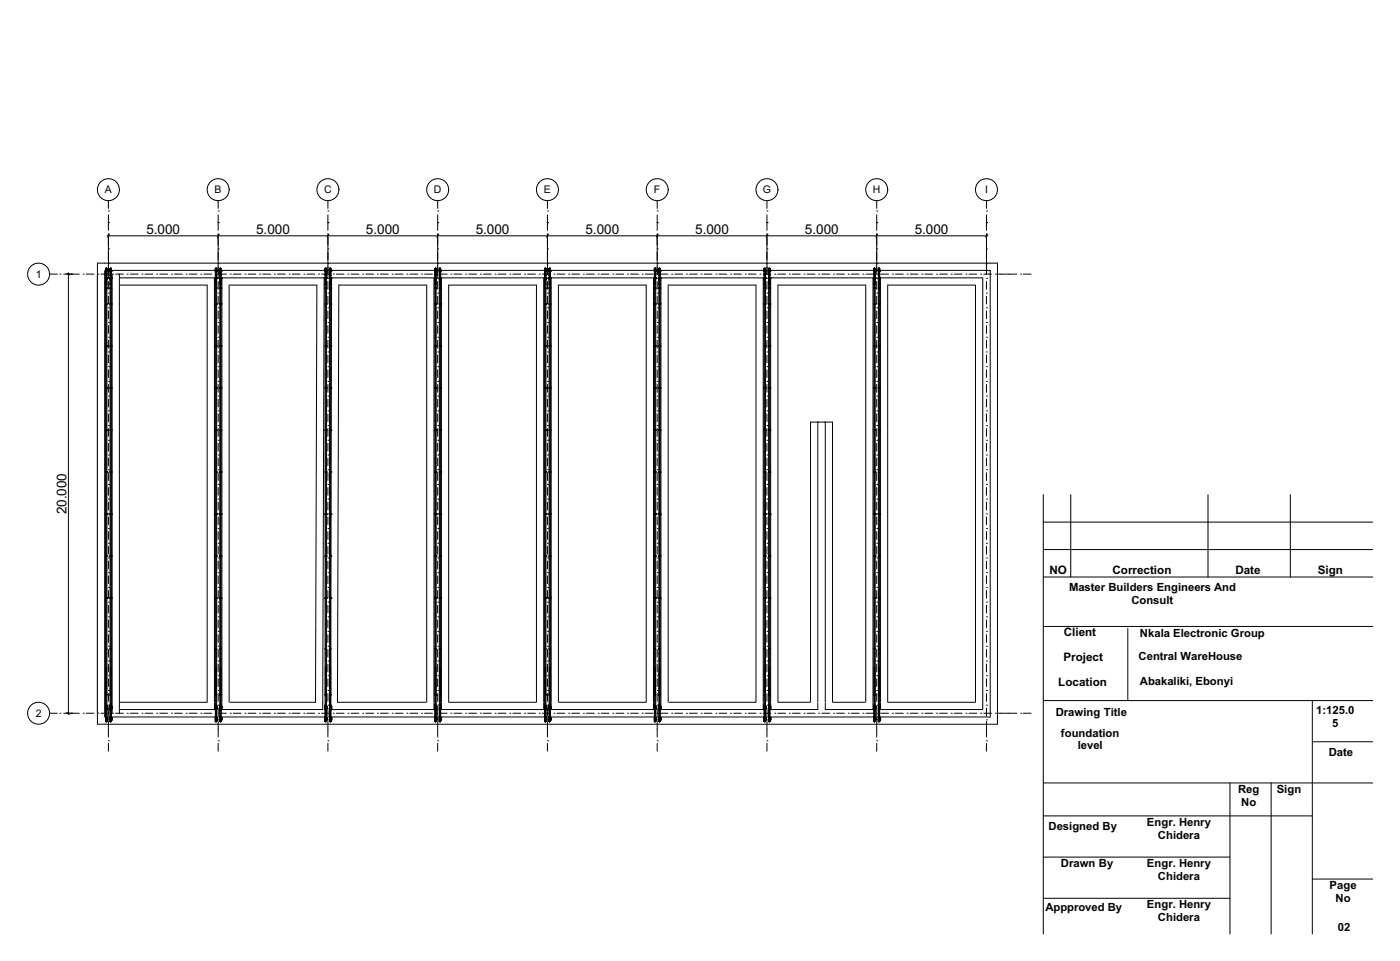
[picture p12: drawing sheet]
<svg xmlns="http://www.w3.org/2000/svg" width="510mm" height="350mm" viewBox="0 0 510 350" stroke-linecap="round" stroke-linejoin="round" font-family="sans-serif">
<defs><g id="words">
<g font-size="4.9">
<text x="53.3" y="85.2">5.000</text>
<text x="93.3" y="85.2">5.000</text>
<text x="133.3" y="85.2">5.000</text>
<text x="173.3" y="85.2">5.000</text>
<text x="213.3" y="85.2">5.000</text>
<text x="253.2" y="85.2">5.000</text>
<text x="293.2" y="85.2">5.000</text>
<text x="333.2" y="85.2">5.000</text>
<text x="24.2" y="187.3" transform="rotate(-90 24.2 187.3)">20.000</text>
</g>
<g font-size="4.3">
<text x="382.3" y="209.1">NO</text>
<text x="405.3" y="209.1">Correction</text>
<text x="450.1" y="209.1">Date</text>
<text x="480" y="209.1">Sign</text>
<text x="387.5" y="231.8">Client</text>
<text x="387.4" y="240.8">Project</text>
<text x="385.5" y="249.8">Location</text>
</g>
<g font-size="4.1">
<text x="389.4" y="215.2">Master Builders Engineers And</text>
<text x="412.1" y="219.9">Consult</text>
<text x="415.3" y="231.8">Nkala Electronic Group</text>
<text x="414.8" y="240.4">Central WareHouse</text>
<text x="415.3" y="249.5">Abakaliki, Ebonyi</text>
<text x="384.6" y="260.8">Drawing Title</text>
<text x="479.5" y="259.9">1:125.0</text>
<text x="386.5" y="268.3">foundation</text>
<text x="485.3" y="264.6">5</text>
<text x="392.6" y="273">level</text>
<text x="484" y="275.5">Date</text>
<text x="451" y="288.8">Reg</text>
<text x="452.2" y="293.6">No</text>
<text x="465.1" y="288.8">Sign</text>
<text x="382" y="302.4">Designed By</text>
<text x="417.8" y="300.8">Engr. Henry</text>
<text x="421.8" y="305.6">Chidera</text>
<text x="386.5" y="315.8">Drawn By</text>
<text x="417.8" y="315.8">Engr. Henry</text>
<text x="421.8" y="320.6">Chidera</text>
<text x="484.4" y="323.8">Page</text>
<text x="486.5" y="328.6">No</text>
<text x="380.8" y="331.6">Appproved By</text>
<text x="417.8" y="330.8">Engr. Henry</text>
<text x="421.8" y="335.6">Chidera</text>
<text x="487.4" y="339.2">02</text>
</g>
<g font-size="3.8">
<text x="38.2" y="70.3">A</text>
<text x="78.2" y="70.3">B</text>
<text x="118.1" y="70.3">C</text>
<text x="158.1" y="70.3">D</text>
<text x="198.1" y="70.3">E</text>
<text x="238.2" y="70.3">F</text>
<text x="277.9" y="70.3">G</text>
<text x="318" y="70.3">H</text>
<text x="358.8" y="70.3">I</text>
<text x="13" y="101.1">1</text>
<text x="13" y="261">2</text>
</g>
</g></defs>
<g fill="none" stroke="#000" stroke-width=".36">
<path d="M380.1 180.2v160M380.1 190.2h120M390.1 180.2v30M440.1 180.2v30M470.1 180.2v30M380.1 200.2h120M380.1 210.2h120M380.1 228.2h120M410.8 228.9v26.3M380.1 255.2h120M478.1 255.2v85M478.1 270.2h22"/>
<path d="M380.1 285.2h120M380.1 297.2h98M448.1 285.2v55M463.1 285.2v55M380.1 312.2h68M380.1 327.2h68M478.1 320.2h22"/>
</g>
<!-- layer: Structural - Bearing -->
<path d="M38.1 98.5h322.6v162.6h-322.6z" fill="none" stroke="#000" stroke-width=".36"/>
<!-- layer: Structural - Combined -->
<g fill="#fff">
<path d="M35.5 95.8l2.6 2.7h-2.6z"/>
<path d="M35.5 261.1h2.6l-2.6 2.7z"/>
<path d="M38.1 98.5l.3 .2z"/>
<path d="M38.1 260.9h.3l-.3 .2z"/>
<path d="M38.4 98.7l2.2 2.3h-2.2z"/>
<path d="M38.4 258.7h2.2l-2.2 2.2z"/>
<path d="M40.8 101.2l2.7 2.6h-2.7z"/>
<path d="M40.8 255.8h2.7l-2.7 2.6z"/>
<path d="M40.6 101l.2 .2z"/>
<path d="M40.6 258.4h.2l-.2 .3z"/>
<path d="M35.5 98.5h2.6v162.6h-2.6z" fill-rule="evenodd"/>
<path d="M38.1 98.7h.3v162.2h-.3z" fill-rule="evenodd"/>
<path d="M38.4 101h2.2v157.7h-2.2z" fill-rule="evenodd"/>
<path d="M40.8 103.8h2.7v152h-2.7z" fill-rule="evenodd"/>
<path d="M40.6 101.2h.2v157.2h-.2z" fill-rule="evenodd"/>
</g>
<path d="M35.5 95.8v168M38.1 98.5v162.6M40.8 101.2v157.2M43.5 103.8v152" fill="none" stroke="#000" stroke-width=".36"/>
<g fill="#fff">
<path d="M38.1 261.1v2.7h-2.6z"/>
<path d="M38.4 260.9l-.3 .2z"/>
<path d="M38.4 260.9l2.2-2.2v2.2z"/>
<path d="M43.5 255.8v2.6h-2.7z"/>
<path d="M40.6 258.7l.2-.3z"/>
<path d="M78.1 255.8h.3v2.6h-.3z" fill-rule="evenodd"/>
<path d="M78.4 255.8h2.2v2.6h-2.2z" fill-rule="evenodd"/>
<path d="M80.6 255.8h.2v2.6h-.2z" fill-rule="evenodd"/>
<path d="M117.6 255.8h.2v2.6h-.2z" fill-rule="evenodd"/>
<path d="M117.8 255.8h2.2v2.6h-2.2z" fill-rule="evenodd"/>
<path d="M120 255.8h.3v2.6h-.3z" fill-rule="evenodd"/>
<path d="M158.1 255.8h.2v2.6h-.2z" fill-rule="evenodd"/>
<path d="M158.3 255.8h2.3v2.6h-2.3z" fill-rule="evenodd"/>
<path d="M160.6 255.8h.2v2.6h-.2z" fill-rule="evenodd"/>
<path d="M198.1 255.8h.2v2.6h-.2z" fill-rule="evenodd"/>
<path d="M198.3 255.8h2.2v2.6h-2.2z" fill-rule="evenodd"/>
<path d="M200.5 255.8h.3v2.6h-.3z" fill-rule="evenodd"/>
<path d="M238 255.8h.3v2.6h-.3z" fill-rule="evenodd"/>
<path d="M238.3 255.8h2.2v2.6h-2.2z" fill-rule="evenodd"/>
<path d="M240.5 255.8h.3v2.6h-.3z" fill-rule="evenodd"/>
<path d="M278 255.8h.3v2.6h-.3z" fill-rule="evenodd"/>
<path d="M278.3 255.8h2.2v2.6h-2.2z" fill-rule="evenodd"/>
<path d="M280.5 255.8h.3v2.6h-.3z" fill-rule="evenodd"/>
<path d="M297.9 255.8h.3v2.6h-.3z" fill-rule="evenodd"/>
<path d="M298.2 255.8h2.2v2.6h-2.2z" fill-rule="evenodd"/>
<path d="M300.4 255.8h.2v2.6h-.2z" fill-rule="evenodd"/>
<path d="M318 255.8h.3v2.6h-.3z" fill-rule="evenodd"/>
<path d="M318.3 255.8h2.2v2.6h-2.2z" fill-rule="evenodd"/>
<path d="M320.5 255.8h.2v2.6h-.2z" fill-rule="evenodd"/>
<path d="M78.4 258.4h2.2v.3h-2.2z" fill-rule="evenodd"/>
<path d="M117.8 258.4h2.2v.3h-2.2z" fill-rule="evenodd"/>
<path d="M158.3 258.4h2.3v.3h-2.3z" fill-rule="evenodd"/>
<path d="M198.3 258.4h2.2v.3h-2.2z" fill-rule="evenodd"/>
<path d="M238.3 258.4h2.2v.3h-2.2z" fill-rule="evenodd"/>
<path d="M278.3 258.4h2.2v.3h-2.2z" fill-rule="evenodd"/>
<path d="M298.2 258.4h2.2v.3h-2.2z" fill-rule="evenodd"/>
<path d="M318.3 258.4h2.2v.3h-2.2z" fill-rule="evenodd"/>
</g>
<!-- layer: Structural - Bearing -->
<g fill="#fff">
<path d="M360.7 261.1l2.7 2.7h-2.7z"/>
<path d="M360.5 260.9l.2 .2z"/>
<path d="M358.2 258.7l2.3 2.2h-2.3z"/>
<path d="M355.4 255.8l2.6 2.6h-2.6z"/>
<path d="M358 258.4l.2 .3z"/>
<path d="M38.1 261.1h322.6v2.7h-322.6z" fill-rule="evenodd"/>
<path d="M38.4 260.9h322.1v.2h-322.1z" fill-rule="evenodd"/>
<path d="M40.6 258.7h37.8v2.2h-37.8z" fill-rule="evenodd"/>
<path d="M78.4 258.7h2.2v2.2h-2.2z" fill-rule="evenodd"/>
<path d="M80.6 258.7h37.2v2.2h-37.2z" fill-rule="evenodd"/>
<path d="M117.8 258.7h2.2v2.2h-2.2z" fill-rule="evenodd"/>
<path d="M120 258.7h38.3v2.2h-38.3z" fill-rule="evenodd"/>
<path d="M158.3 258.7h2.3v2.2h-2.3z" fill-rule="evenodd"/>
<path d="M160.6 258.7h37.7v2.2h-37.7z" fill-rule="evenodd"/>
<path d="M198.3 258.7h2.2v2.2h-2.2z" fill-rule="evenodd"/>
<path d="M200.5 258.7h37.8v2.2h-37.8z" fill-rule="evenodd"/>
<path d="M238.3 258.7h2.2v2.2h-2.2z" fill-rule="evenodd"/>
<path d="M240.5 258.7h37.8v2.2h-37.8z" fill-rule="evenodd"/>
<path d="M278.3 258.7h2.2v2.2h-2.2z" fill-rule="evenodd"/>
<path d="M280.5 258.7h17.7v2.2h-17.7z" fill-rule="evenodd"/>
<path d="M298.2 258.7h2.2v2.2h-2.2z" fill-rule="evenodd"/>
<path d="M300.4 258.7h17.9v2.2h-17.9z" fill-rule="evenodd"/>
<path d="M318.3 258.7h2.2v2.2h-2.2z" fill-rule="evenodd"/>
<path d="M320.5 258.7h37.7v2.2h-37.7z" fill-rule="evenodd"/>
<path d="M43.5 255.8h32v2.6h-32z" fill-rule="evenodd"/>
<path d="M75.5 255.8h2.6v2.6h-2.6z" fill-rule="evenodd"/>
<path d="M80.8 255.8h2.7v2.6h-2.7z" fill-rule="evenodd"/>
<path d="M83.5 255.8h31.4v2.6h-31.4z" fill-rule="evenodd"/>
<path d="M114.9 255.8h2.7v2.6h-2.7z" fill-rule="evenodd"/>
<path d="M120.3 255.8h2.6v2.6h-2.6z" fill-rule="evenodd"/>
<path d="M122.9 255.8h32.5v2.6h-32.5z" fill-rule="evenodd"/>
<path d="M155.4 255.8h2.7v2.6h-2.7z" fill-rule="evenodd"/>
<path d="M160.8 255.8h2.6v2.6h-2.6z" fill-rule="evenodd"/>
<path d="M163.4 255.8h32v2.6h-32z" fill-rule="evenodd"/>
<path d="M195.4 255.8h2.7v2.6h-2.7z" fill-rule="evenodd"/>
<path d="M200.8 255.8h2.6v2.6h-2.6z" fill-rule="evenodd"/>
<path d="M203.4 255.8h32v2.6h-32z" fill-rule="evenodd"/>
<path d="M235.4 255.8h2.6v2.6h-2.6z" fill-rule="evenodd"/>
<path d="M240.8 255.8h2.6v2.6h-2.6z" fill-rule="evenodd"/>
<path d="M243.4 255.8h32v2.6h-32z" fill-rule="evenodd"/>
<path d="M275.4 255.8h2.6v2.6h-2.6z" fill-rule="evenodd"/>
<path d="M280.8 255.8h2.6v2.6h-2.6z" fill-rule="evenodd"/>
<path d="M283.4 255.8h11.9v2.6h-11.9z" fill-rule="evenodd"/>
<path d="M295.3 255.8h2.6v2.6h-2.6z" fill-rule="evenodd"/>
<path d="M300.6 255.8h2.7v2.6h-2.7z" fill-rule="evenodd"/>
<path d="M303.3 255.8h12.1v2.6h-12.1z" fill-rule="evenodd"/>
<path d="M315.4 255.8h2.6v2.6h-2.6z" fill-rule="evenodd"/>
<path d="M320.7 255.8h2.7v2.6h-2.7z" fill-rule="evenodd"/>
<path d="M323.4 255.8h32v2.6h-32z" fill-rule="evenodd"/>
<path d="M40.8 258.4h37.3v.3h-37.3z" fill-rule="evenodd"/>
<path d="M78.1 258.4l.3 .3z" fill-rule="evenodd"/>
<path d="M80.6 258.4l.2 .3z" fill-rule="evenodd"/>
<path d="M80.8 258.4h36.8v.3h-36.8z" fill-rule="evenodd"/>
<path d="M117.6 258.4l.2 .3z" fill-rule="evenodd"/>
<path d="M120 258.4l.3 .3z" fill-rule="evenodd"/>
<path d="M120.3 258.4h37.8v.3h-37.8z" fill-rule="evenodd"/>
<path d="M158.1 258.4l.2 .3z" fill-rule="evenodd"/>
<path d="M160.6 258.4l.2 .3z" fill-rule="evenodd"/>
<path d="M160.8 258.4h37.3v.3h-37.3z" fill-rule="evenodd"/>
<path d="M198.1 258.4l.2 .3z" fill-rule="evenodd"/>
<path d="M200.5 258.4l.3 .3z" fill-rule="evenodd"/>
<path d="M200.8 258.4h37.2v.3h-37.2z" fill-rule="evenodd"/>
<path d="M238 258.4l.3 .3z" fill-rule="evenodd"/>
<path d="M240.5 258.4l.3 .3z" fill-rule="evenodd"/>
<path d="M240.8 258.4h37.2v.3h-37.2z" fill-rule="evenodd"/>
<path d="M278 258.4l.3 .3z" fill-rule="evenodd"/>
<path d="M280.5 258.4l.3 .3z" fill-rule="evenodd"/>
<path d="M280.8 258.4h17.1v.3h-17.1z" fill-rule="evenodd"/>
<path d="M297.9 258.4l.3 .3z" fill-rule="evenodd"/>
<path d="M300.4 258.4l.2 .3z" fill-rule="evenodd"/>
<path d="M300.6 258.4h17.4v.3h-17.4z" fill-rule="evenodd"/>
<path d="M318 258.4l.3 .3z" fill-rule="evenodd"/>
<path d="M320.5 258.4l.2 .3z" fill-rule="evenodd"/>
<path d="M320.7 258.4h37.3v.3h-37.3z" fill-rule="evenodd"/>
</g>
<g fill="none" stroke="#000" stroke-width=".36">
<path d="M43.5 255.8h32M78.1 255.8v2.6h-37.3M80.8 255.8v2.6h36.8v-2.6M83.5 255.8h31.4M120.3 255.8v2.6h37.8v-2.6M122.9 255.8h32.5M160.8 255.8v2.6h37.3v-2.6M163.4 255.8h32M200.8 255.8v2.6h37.2v-2.6M203.4 255.8h32M240.8 255.8v2.6h37.2v-2.6M243.4 255.8h32"/>
<path d="M280.8 255.8v2.6h17.1v-2.6M283.4 255.8h11.9M300.6 255.8v2.6h17.4v-2.6M303.3 255.8h12.1M320.7 255.8v2.6h37.3M323.4 255.8h32M35.5 263.8h327.9M38.1 261.1h322.6"/>
</g>
<g fill="#fff">
<path d="M360.7 261.1h2.7v2.7z"/>
<path d="M360.7 98.5l2.7-2.7v2.7z"/>
<path d="M360.5 260.9l.2 .2z"/>
<path d="M360.7 98.5l-.2 .2z"/>
<path d="M358.2 258.7h2.3v2.2z"/>
<path d="M360.5 98.7v2.3h-2.3z"/>
<path d="M355.4 255.8h2.6v2.6z"/>
<path d="M358 101.2v2.6h-2.6z"/>
<path d="M358 258.4l.2 .3z"/>
<path d="M358 101.2l.2-.2z"/>
<path d="M360.7 98.5h2.7v162.6h-2.7z" fill-rule="evenodd"/>
<path d="M360.5 98.7h.2v162.2h-.2z" fill-rule="evenodd"/>
<path d="M358.2 101h2.3v157.7h-2.3z" fill-rule="evenodd"/>
<path d="M355.4 103.8h2.6v152h-2.6z" fill-rule="evenodd"/>
<path d="M358 101.2h.2v157.2h-.2z" fill-rule="evenodd"/>
</g>
<path d="M360.7 98.5v162.6M363.4 95.8v168M355.4 103.8v152M358 101.2v157.2" fill="none" stroke="#000" stroke-width=".36"/>
<g fill="#fff">
<path d="M360.7 95.8h2.7l-2.7 2.7z"/>
<path d="M360.5 98.5h.2l-.2 .2z"/>
<path d="M358.2 98.7h2.3l-2.3 2.3z"/>
<path d="M355.4 101.2h2.6l-2.6 2.6z"/>
<path d="M358 101h.2l-.2 .2z"/>
<path d="M38.1 95.8h322.6v2.7h-322.6z" fill-rule="evenodd"/>
<path d="M38.4 98.5h322.1v.2h-322.1z" fill-rule="evenodd"/>
<path d="M320.5 98.7h37.7v2.3h-37.7z" fill-rule="evenodd"/>
<path d="M318.3 98.7h2.2v2.3h-2.2z" fill-rule="evenodd"/>
<path d="M280.5 98.7h37.8v2.3h-37.8z" fill-rule="evenodd"/>
<path d="M278.3 98.7h2.2v2.3h-2.2z" fill-rule="evenodd"/>
<path d="M240.5 98.7h37.8v2.3h-37.8z" fill-rule="evenodd"/>
<path d="M238.3 98.7h2.2v2.3h-2.2z" fill-rule="evenodd"/>
<path d="M200.5 98.7h37.8v2.3h-37.8z" fill-rule="evenodd"/>
<path d="M198.3 98.7h2.2v2.3h-2.2z" fill-rule="evenodd"/>
<path d="M160.6 98.7h37.7v2.3h-37.7z" fill-rule="evenodd"/>
<path d="M158.3 98.7h2.3v2.3h-2.3z" fill-rule="evenodd"/>
<path d="M120.6 98.7h37.7v2.3h-37.7z" fill-rule="evenodd"/>
<path d="M118.3 98.7h2.3v2.3h-2.3z" fill-rule="evenodd"/>
<path d="M80.6 98.7h37.7v2.3h-37.7z" fill-rule="evenodd"/>
<path d="M78.4 98.7h2.2v2.3h-2.2z" fill-rule="evenodd"/>
<path d="M40.6 98.7h37.8v2.3h-37.8z" fill-rule="evenodd"/>
<path d="M323.4 101.2h32v2.6h-32z" fill-rule="evenodd"/>
<path d="M320.7 101.2h2.7v2.6h-2.7z" fill-rule="evenodd"/>
<path d="M315.4 101.2h2.6v2.6h-2.6z" fill-rule="evenodd"/>
<path d="M283.4 101.2h32v2.6h-32z" fill-rule="evenodd"/>
<path d="M280.8 101.2h2.6v2.6h-2.6z" fill-rule="evenodd"/>
<path d="M275.4 101.2h2.6v2.6h-2.6z" fill-rule="evenodd"/>
<path d="M243.4 101.2h32v2.6h-32z" fill-rule="evenodd"/>
<path d="M240.8 101.2h2.6v2.6h-2.6z" fill-rule="evenodd"/>
<path d="M235.4 101.2h2.6v2.6h-2.6z" fill-rule="evenodd"/>
<path d="M203.4 101.2h32v2.6h-32z" fill-rule="evenodd"/>
<path d="M200.8 101.2h2.6v2.6h-2.6z" fill-rule="evenodd"/>
<path d="M195.4 101.2h2.7v2.6h-2.7z" fill-rule="evenodd"/>
<path d="M163.4 101.2h32v2.6h-32z" fill-rule="evenodd"/>
<path d="M160.8 101.2h2.6v2.6h-2.6z" fill-rule="evenodd"/>
<path d="M155.4 101.2h2.7v2.6h-2.7z" fill-rule="evenodd"/>
<path d="M123.4 101.2h32v2.6h-32z" fill-rule="evenodd"/>
<path d="M120.8 101.2h2.6v2.6h-2.6z" fill-rule="evenodd"/>
<path d="M115.4 101.2h2.7v2.6h-2.7z" fill-rule="evenodd"/>
<path d="M83.5 101.2h31.9v2.6h-31.9z" fill-rule="evenodd"/>
<path d="M80.8 101.2h2.7v2.6h-2.7z" fill-rule="evenodd"/>
<path d="M75.5 101.2h2.6v2.6h-2.6z" fill-rule="evenodd"/>
<path d="M43.5 101.2h32v2.6h-32z" fill-rule="evenodd"/>
<path d="M320.7 101h37.3v.2h-37.3z" fill-rule="evenodd"/>
<path d="M320.5 101l.2 .2z" fill-rule="evenodd"/>
<path d="M318 101l.3 .2z" fill-rule="evenodd"/>
<path d="M280.8 101h37.2v.2h-37.2z" fill-rule="evenodd"/>
<path d="M280.5 101l.3 .2z" fill-rule="evenodd"/>
<path d="M278 101l.3 .2z" fill-rule="evenodd"/>
<path d="M240.8 101h37.2v.2h-37.2z" fill-rule="evenodd"/>
<path d="M240.5 101l.3 .2z" fill-rule="evenodd"/>
<path d="M238 101l.3 .2z" fill-rule="evenodd"/>
<path d="M200.8 101h37.2v.2h-37.2z" fill-rule="evenodd"/>
<path d="M200.5 101l.3 .2z" fill-rule="evenodd"/>
<path d="M198.1 101l.2 .2z" fill-rule="evenodd"/>
<path d="M160.8 101h37.3v.2h-37.3z" fill-rule="evenodd"/>
<path d="M160.6 101l.2 .2z" fill-rule="evenodd"/>
<path d="M158.1 101l.2 .2z" fill-rule="evenodd"/>
<path d="M120.8 101h37.3v.2h-37.3z" fill-rule="evenodd"/>
<path d="M120.6 101l.2 .2z" fill-rule="evenodd"/>
<path d="M118.1 101l.2 .2z" fill-rule="evenodd"/>
<path d="M80.8 101h37.3v.2h-37.3z" fill-rule="evenodd"/>
<path d="M80.6 101l.2 .2z" fill-rule="evenodd"/>
<path d="M78.1 101l.3 .2z" fill-rule="evenodd"/>
<path d="M40.8 101h37.3v.2h-37.3z" fill-rule="evenodd"/>
</g>
<!-- layer: Structural - Combined -->
<g fill="#fff">
<path d="M35.5 95.8h2.6v2.7z"/>
<path d="M38.1 98.5l.3 .2z"/>
<path d="M38.4 98.7h2.2v2.3z"/>
<path d="M40.8 101.2h2.7v2.6z"/>
<path d="M40.6 101l.2 .2z"/>
<path d="M320.5 101.2h.2v2.6h-.2z" fill-rule="evenodd"/>
<path d="M318.3 101.2h2.2v2.6h-2.2z" fill-rule="evenodd"/>
<path d="M318 101.2h.3v2.6h-.3z" fill-rule="evenodd"/>
<path d="M280.5 101.2h.3v2.6h-.3z" fill-rule="evenodd"/>
<path d="M278.3 101.2h2.2v2.6h-2.2z" fill-rule="evenodd"/>
<path d="M278 101.2h.3v2.6h-.3z" fill-rule="evenodd"/>
<path d="M240.5 101.2h.3v2.6h-.3z" fill-rule="evenodd"/>
<path d="M238.3 101.2h2.2v2.6h-2.2z" fill-rule="evenodd"/>
<path d="M238 101.2h.3v2.6h-.3z" fill-rule="evenodd"/>
<path d="M200.5 101.2h.3v2.6h-.3z" fill-rule="evenodd"/>
<path d="M198.3 101.2h2.2v2.6h-2.2z" fill-rule="evenodd"/>
<path d="M198.1 101.2h.2v2.6h-.2z" fill-rule="evenodd"/>
<path d="M160.6 101.2h.2v2.6h-.2z" fill-rule="evenodd"/>
<path d="M158.3 101.2h2.3v2.6h-2.3z" fill-rule="evenodd"/>
<path d="M158.1 101.2h.2v2.6h-.2z" fill-rule="evenodd"/>
<path d="M120.6 101.2h.2v2.6h-.3z" fill-rule="evenodd"/>
<path d="M118.3 101.2h2.3l-.1 2.6h-2.2z" fill-rule="evenodd"/>
<path d="M118.1 101.2h.2v2.6h-.2z" fill-rule="evenodd"/>
<path d="M80.6 101.2h.2v2.6h-.2z" fill-rule="evenodd"/>
<path d="M78.4 101.2h2.2v2.6h-2.2z" fill-rule="evenodd"/>
<path d="M78.1 101.2h.3v2.6h-.3z" fill-rule="evenodd"/>
<path d="M318.3 101h2.2v.2h-2.2z" fill-rule="evenodd"/>
<path d="M278.3 101h2.2v.2h-2.2z" fill-rule="evenodd"/>
<path d="M238.3 101h2.2v.2h-2.2z" fill-rule="evenodd"/>
<path d="M198.3 101h2.2v.2h-2.2z" fill-rule="evenodd"/>
<path d="M158.3 101h2.3v.2h-2.3z" fill-rule="evenodd"/>
<path d="M118.3 101h2.3v.2h-2.3z" fill-rule="evenodd"/>
<path d="M78.4 101h2.2v.2h-2.2z" fill-rule="evenodd"/>
</g>
<!-- layer: Structural - Bearing -->
<g fill="none" stroke="#000" stroke-width=".36">
<path d="M35.5 95.8h327.9M38.1 98.5h322.6M40.8 101.2h37.3v2.6M43.5 103.8h32M80.8 103.8v-2.6h37.3v2.6M83.5 103.8h31.9M120.8 103.8v-2.6h37.3v2.6M123.4 103.8h32M160.8 103.8v-2.6h37.3v2.6M163.4 103.8h32M200.8 103.8v-2.6h37.2v2.6M203.4 103.8h32"/>
<path d="M240.8 103.8v-2.6h37.2v2.6M243.4 103.8h32M280.8 103.8v-2.6h37.2v2.6M283.4 103.8h32M323.4 103.8h32M358 101.2h-37.3v2.6"/>
</g>
<!-- layer: Structural - Combined -->
<g fill="#fff">
<path d="M120.8 103.8h2.6l-.5 152h-2.6z" fill-rule="evenodd"/>
<path d="M120.5 103.8h.3l-.5 152h-.3z" fill-rule="evenodd"/>
<path d="M118.3 103.8h2.2l-.5 152h-2.2z" fill-rule="evenodd"/>
<path d="M115.4 103.8h2.7l-.5 152h-2.7z" fill-rule="evenodd"/>
<path d="M118.1 103.8h.2l-.5 152h-.2z" fill-rule="evenodd"/>
</g>
<path d="M115.4 103.8l-.5 152M118.1 103.8l-.5 152M120.8 103.8l-.5 152M123.4 103.8l-.5 152" fill="none" stroke="#000" stroke-width=".36"/>
<g fill="#fff">
<path d="M155.4 103.8h2.7v152h-2.7z" fill-rule="evenodd"/>
<path d="M158.1 103.8h.2v152h-.2z" fill-rule="evenodd"/>
<path d="M158.3 103.8h2.3v152h-2.3z" fill-rule="evenodd"/>
<path d="M160.8 103.8h2.6v152h-2.6z" fill-rule="evenodd"/>
<path d="M160.6 103.8h.2v152h-.2z" fill-rule="evenodd"/>
</g>
<path d="M155.4 103.8v152M158.1 103.8v152M160.8 103.8v152M163.4 103.8v152" fill="none" stroke="#000" stroke-width=".36"/>
<g fill="#fff">
<path d="M200.8 103.8h2.6v152h-2.6z" fill-rule="evenodd"/>
<path d="M200.5 103.8h.3v152h-.3z" fill-rule="evenodd"/>
<path d="M198.3 103.8h2.2v152h-2.2z" fill-rule="evenodd"/>
<path d="M195.4 103.8h2.7v152h-2.7z" fill-rule="evenodd"/>
<path d="M198.1 103.8h.2v152h-.2z" fill-rule="evenodd"/>
</g>
<path d="M195.4 103.8v152M198.1 103.8v152M200.8 103.8v152M203.4 103.8v152" fill="none" stroke="#000" stroke-width=".36"/>
<g fill="#fff">
<path d="M235.4 103.8h2.6v152h-2.6z" fill-rule="evenodd"/>
<path d="M238 103.8h.3v152h-.3z" fill-rule="evenodd"/>
<path d="M238.3 103.8h2.2v152h-2.2z" fill-rule="evenodd"/>
<path d="M240.8 103.8h2.6v152h-2.6z" fill-rule="evenodd"/>
<path d="M240.5 103.8h.3v152h-.3z" fill-rule="evenodd"/>
</g>
<path d="M235.4 103.8v152M238 103.8v152M240.8 103.8v152M243.4 103.8v152" fill="none" stroke="#000" stroke-width=".36"/>
<g fill="#fff">
<path d="M80.8 103.8h2.7v152h-2.7z" fill-rule="evenodd"/>
<path d="M80.6 103.8h.2v152h-.2z" fill-rule="evenodd"/>
<path d="M78.4 103.8h2.2v152h-2.2z" fill-rule="evenodd"/>
<path d="M75.5 103.8h2.6v152h-2.6z" fill-rule="evenodd"/>
<path d="M78.1 103.8h.3v152h-.3z" fill-rule="evenodd"/>
</g>
<path d="M75.5 103.8v152M78.1 103.8v152M80.8 103.8v152M83.5 103.8v152" fill="none" stroke="#000" stroke-width=".36"/>
<!-- layer: Structural - Bearing -->
<g fill="#fff">
<path d="M35.5 99.8h2.6v160h-2.6z" fill-rule="evenodd"/>
<path d="M38.1 99.8h.3v160h-.3z" fill-rule="evenodd"/>
<path d="M38.4 99.8h2.2v160h-2.2z" fill-rule="evenodd"/>
<path d="M40.8 99.8h2.7v160h-2.7z" fill-rule="evenodd"/>
<path d="M40.6 99.8h.2v160h-.2z" fill-rule="evenodd"/>
</g>
<path d="M35.5 99.8v160M38.1 99.8v160M40.8 99.8v160M43.5 99.8v160" fill="none" stroke="#000" stroke-width=".36"/>
<!-- layer: Structural - Combined -->
<g fill="#fff">
<path d="M280.8 103.8h2.6v152h-2.6z" fill-rule="evenodd"/>
<path d="M280.5 103.8h.3v152h-.3z" fill-rule="evenodd"/>
<path d="M278.3 103.8h2.2v152h-2.2z" fill-rule="evenodd"/>
<path d="M275.4 103.8h2.6v152h-2.6z" fill-rule="evenodd"/>
<path d="M278 103.8h.3v152h-.3z" fill-rule="evenodd"/>
</g>
<path d="M275.4 103.8v152M278 103.8v152M280.8 103.8v152M283.4 103.8v152" fill="none" stroke="#000" stroke-width=".36"/>
<g fill="#fff">
<path d="M315.4 103.8h2.6v152h-2.6z" fill-rule="evenodd"/>
<path d="M318 103.8h.3v152h-.3z" fill-rule="evenodd"/>
<path d="M318.3 103.8h2.2v152h-2.2z" fill-rule="evenodd"/>
<path d="M320.7 103.8h2.7v152h-2.7z" fill-rule="evenodd"/>
<path d="M320.5 103.8h.2v152h-.2z" fill-rule="evenodd"/>
</g>
<path d="M315.4 103.8v152M318 103.8v152M320.7 103.8v152M323.4 103.8v152" fill="none" stroke="#000" stroke-width=".36"/>
<g fill="#fff">
<path d="M300.6 153.7h2.7v102.1h-2.7z" fill-rule="evenodd"/>
<path d="M300.4 153.7h.2v102.1h-.2z" fill-rule="evenodd"/>
<path d="M298.2 153.7h2.2v102.1h-2.2z" fill-rule="evenodd"/>
<path d="M295.3 153.7h2.6v102.1h-2.6z" fill-rule="evenodd"/>
<path d="M297.9 153.7h.3v102.1h-.3z" fill-rule="evenodd"/>
</g>
<path d="M297.9 153.7v102.1M300.6 153.7v102.1M295.3 255.8v-102.1h8v102.1" fill="none" stroke="#000" stroke-width=".36"/>
<!-- layer: Interior - Furniture  -->
<g fill="none" stroke="#000" stroke-width=".36">
<path d="M38.5 97.9v164.7M38.5 98.3v.1M38.5 98.8h.1M38.5 98.3h.1M38.5 98.4v.1M38.5 98.9h.1M38.5 98h.1M38.5 98.2v.1M38.5 98.8v.1M38.5 97.9h.1M38.5 98.7h.1M38.5 98.9v.1"/>
<path d="M38.5 97.9v.1M38.5 98.2h.1M38.5 97.8v.1M38.5 98.5h.1M38.5 97.8h.1M38.5 99h.1M38.5 98.7v.1M38.5 98.1v.1M38.5 97.7v.1M38.5 98.3v1.9M38.5 98.1h.1M38.5 97.7h.1"/>
<path d="M38.6 97.8h-.1M38.6 97.8h.1M38.7 98l-.2 .1M38.7 97.7h-.2M38.7 97.8h-.1M38.7 98h.1M38.7 97.7h.1M38.7 97.8h.1M38.7 97.7v165.2M38.7 98l.2 .1M38.7 97.7h.2M38.8 97.8h.1"/>
<path d="M38.9 97.7h.1M38.9 98.1h.1M38.9 97.8h.1M38.9 98.3v1.9M38.9 98.5h.1M38.9 98.7v.1M38.9 99h.1M38.9 97.8v.1M38.9 97.7v.1M38.9 98.7h.1M38.9 98.1v.1M38.9 98.4h.1"/>
<path d="M38.9 97.9h.1M38.9 98.4v.1M38.9 98.9v.1M38.9 98.2v.1M38.9 98.3v.1M38.9 98.9h.1M38.9 98.6v.1M38.9 98.8v.1M38.9 98.3h.1M38.9 98.6h.1M38.9 97.9v164.7M38.9 98.8h.1"/>
<path d="M40.1 97.9v164.7M40.1 98.3v.1M40.1 98.8h.1M40.1 98.3h.1M40.1 98.4v.1M40.1 98.9h.1M40.1 98.2v.1M40.1 97.9h.1M40.1 98.8v.1M40.1 98.7h.1M40.1 98.9v.1M40.1 98.2h.1"/>
<path d="M40.1 97.8v.1M40.1 98.5h.1M40.1 99h.1M40.1 97.8h.1M40.1 98.7l.1 .1M40.1 98.1v.1M40.1 97.7v.1M40.2 98.3v1.9M40.2 98.1h-.1M40.2 97.7h-.1M40.2 97.8h.1M40.2 98v.1"/>
<path d="M40.2 97.7h.1M40.3 98h-.1M40.3 97.7h-.1M40.3 97.8h.1M40.3 98h.1M40.3 97.7h.1M40.3 97.7v165.2M40.4 98l.1 .1M40.4 97.7h.1M40.4 97.8h.1M40.5 97.8h.1M40.5 98.1h.1"/>
<path d="M40.5 97.7h.1M40.5 98.5h.1M40.5 98.7v.1M40.5 99h.1M40.5 97.8v.1M40.5 97.7v.1M40.5 98.7h.1M40.5 97.9h.1M40.6 98.4l-.1 .1M40.6 98.7h-.1M40.6 98.9l-.1 .1M40.6 98.2h.1"/>
<path d="M40.6 98.4h.1M40.6 98.8v.1M40.6 98.9h.1M40.6 98.2v.1M40.6 98.3h.1M40.6 97.9h.1M40.6 98.6h.1M40.6 97.9v164.7M40.6 98.3v.1M40.6 98.8h.1M78.4 98.3l.1 .1M78.4 98.8h.1"/>
<path d="M78.5 98.6h.1M78.5 98.6v.1M78.5 98.8v.1M78.5 98.9h.1M78.5 98h-.1M78.5 98.3h.1M78.5 98.7h.1M78.5 97.8l-.1 164.8M78.5 98.9v.1M78.5 98.2l-.1 .1M78.5 98.3v.1M78.5 97.9v.1"/>
<path d="M78.5 98.5h.1M78.5 98.1v.1M78.5 98.4h.1M78.5 97.9h.1M78.5 99h.1M78.5 98.7v.1M78.5 98.1h.1M78.5 97.8v.1M78.5 97.7v.1M78.5 98.3v1.9M78.5 97.8h.1M78.5 97.7h.1"/>
<path d="M78.6 97.8h-.1M78.6 97.8h.1M78.6 98l-.1 .1M78.6 97.7h-.1M78.7 98h.1M78.7 97.7h-.1M78.7 97.8h.1M78.7 97.7v165.2M78.7 98l.1 .1M78.7 97.7h.1M78.8 97.8h.1M78.8 97.7h.1"/>
<path d="M78.8 98.1h.1M78.8 98.3v1.9M78.9 98.5h-.1M78.9 98.7l-.1 .1M78.9 99h-.1M78.9 98.1h.1M78.9 97.8v.1M78.9 97.7v.1M78.9 98.7h.1M78.9 98.1v.1M78.9 98.4h.1M78.9 97.9h.1"/>
<path d="M78.9 97.8v164.8M78.9 98.4v.1M78.9 98.9v.1M78.9 98.2v.1M78.9 97.9v.1M78.9 98.3v.1M78.9 98.9h.1M78.9 98.6v.1M78.9 98.8v.1M78.9 98.3h.1M78.9 98h.1M78.9 98.6h.1"/>
<path d="M78.9 98.8h.1M80.1 97.9v164.7M80.1 98.3v.1M80.1 98.8h.1M80.1 98.3h.1M80.1 98.4v.1M80.1 98.9h.1M80.1 97.9h.1M80.1 98.2v.1M80.1 98.8v.1M80.1 98.7h.1M80.1 98.9v.1"/>
<path d="M80.1 98.2h.1M80.1 97.8v.1M80.1 98.5h.1M80.1 99h.1M80.1 97.8h.1M80.1 98.7l.1 .1M80.1 98.1v.1M80.1 97.7v.1M80.2 98.3v1.9M80.2 98.1h-.1M80.2 97.7h-.1M80.2 97.8h.1"/>
<path d="M80.2 98v.1M80.2 97.7h.1M80.3 98h-.1M80.3 97.7h-.1M80.3 97.8h.1M80.3 98h.1M80.3 97.7h.1M80.3 97.7v165.2M80.4 98l.1 .1M80.4 97.7h.1M80.4 97.8h.1M80.5 98.1h.1"/>
<path d="M80.5 97.8h.1M80.5 97.7h.1M80.5 98.3v1.9M80.5 98.5h.1M80.5 98.7v.1M80.5 99h.1M80.5 97.8v.1M80.5 97.7v.1M80.5 98.7h.1M80.5 97.9h.1M80.5 98.4v.1M80.5 98.9v.1"/>
<path d="M80.5 98.2h.1M80.5 98.3v.1M80.5 97.9l.1 .1M80.6 98.6h.1M80.6 98.4h-.1M80.6 98.9h-.1M80.6 98.2v.1M80.6 97.9v.1M80.6 98.3h-.1M80.6 98.8l-.1 .1M80.6 97.9v164.6M80.6 98.3v.1"/>
<path d="M80.6 98.8h.1M118.4 97.9v164.7M118.4 98.3v.1M118.4 98.3h.1M118.4 98.8h.1M118.4 98.6h.1M118.4 98.4h.1M118.4 98.6v.1M118.4 98.9h.1M118.4 98.8v.1M118.4 98.7h.1M118.4 98.9l.1 .1"/>
<path d="M118.4 97.8v.1M118.4 98.2v.1M118.4 98.3l.1 .1M118.5 98.7h.1M118.5 98.5h.1M118.5 99h.1M118.5 98.1l-.1 .1M118.5 98.4h.1M118.5 97.9h-.1M118.5 98.7v.1M118.5 98.1h.1M118.5 97.8v.1"/>
<path d="M118.5 97.7v.1M118.5 98.3v1.9M118.5 97.8h.1M118.5 97.7h.1M118.6 97.8h.1M118.6 98l-.1 .1M118.6 97.7h-.1M118.7 98h.1M118.7 97.7h-.1M118.7 97.8h-.1M118.7 97.7v165.2M118.7 97.7h.1"/>
<path d="M118.7 98l.1 .1M118.7 97.8h.1M118.8 97.8h.1M118.8 98.1h.1M118.8 97.7h.1M118.8 98.3v1.9M118.9 98.5h-.1M118.9 98.7l-.1 .1M118.9 99h-.1M118.9 98.1v.1M118.9 97.8v.1M118.9 97.7v.1"/>
<path d="M118.9 98.7h.1M118.9 97.8h.1M118.9 98.5h.1M118.9 98.9v.1M118.9 97.9v.1M118.9 98.2h.1M118.9 98.3v.1M118.9 98.2v.2M118.9 98.4v.1M118.9 98.8v.1M118.9 98.9h.1M118.9 98h.1"/>
<path d="M118.9 97.9h.1M118.9 98.6h.1M118.9 97.9v164.7M118.9 98.8h.1M120.1 97.9v164.7M120.1 98.3v.1M120.1 98.8h.1M120.1 98.3h.1M120.1 98.4v.1M120.1 98.8v.1M120.1 98.9h.1M120.1 98.2v.1"/>
<path d="M120.1 97.9h.1M120.1 98.7h.1M120.1 98.9v.1M120.1 98.2h.1M120.1 97.8v.1M120.1 98.5h.1M120.1 99h.1M120.1 97.8h.1M120.1 98.7v.1M120.1 98.1v.1M120.1 97.7v.1M120.1 98.3v1.9"/>
<path d="M120.1 98.1h.1M120.1 97.7h.1M120.2 97.8h-.1M120.2 97.8h.1M120.2 98l-.1 .1M120.2 97.7h-.1M120.3 98h-.1M120.3 97.7h-.1M120.3 97.8h-.1M120.3 97.8h.1M120.3 98h.1M120.3 97.7h.1"/>
<path d="M120.3 97.7v165.2M120.3 98l.2 .1M120.3 97.7h.2M120.4 97.8h.1M120.5 98.1h.1M120.5 97.8h.1M120.5 97.7h.1M120.5 98.3v1.9M120.5 98.5h.1M120.5 98.7v.1M120.5 99h.1M120.5 97.8v.1"/>
<path d="M120.5 97.7v.1M120.5 98.7h.1M120.5 98.1v.1M120.5 98.4h.1M120.5 97.9h.1M120.5 97.8v164.8M120.5 98.4v.1M120.5 98.9v.1M120.5 98.2v.1M120.5 98.3v.1M120.5 97.9v.1M120.5 98.9h.1"/>
<path d="M120.5 98.6v.1M120.5 98h.1M120.5 98.3h.1M120.5 98.8v.1M120.5 98.6h.1M120.5 98.8h.1M158.4 97.9v164.7M158.4 98.3v.1M158.4 98.8h.1M158.4 98.3h.1M158.4 98.6h.1M158.4 98.4h.1"/>
<path d="M158.4 98.6v.1M158.4 98.8v.1M158.4 98.9h.1M158.4 98.7h.1M158.4 98.9v.1M158.4 98.2v.1M158.4 97.8v.1M158.4 98.5h.1M158.4 99h.1M158.4 98.1v.1M158.4 97.9h.1M158.5 98.5h.1"/>
<path d="M158.5 98.7v.1M158.5 98.1h-.1M158.5 97.8l-.1 .1M158.5 97.7l-.1 .1M158.5 98.3v1.9M158.5 98.1h.1M158.5 97.8h.1M158.5 97.7h.1M158.6 97.8h.1M158.6 98l-.1 .1M158.6 97.7h-.1M158.7 98h.1"/>
<path d="M158.7 98h-.1M158.7 97.7h-.1M158.7 97.7h.1M158.7 97.8h-.1M158.7 97.7v165.2M158.7 97.8h.1M158.7 98l.1 .1M158.8 97.8h.1M158.8 98.1h.1M158.8 97.7h.1M158.8 98.3v1.9M158.8 98.5h.1"/>
<path d="M158.8 98.7v.1M158.8 99h.1M158.8 98.1l.1 .1M158.8 97.8l.1 .1M158.8 97.7l.1 .1M158.9 98.7h.1M158.9 98.5h-.1M158.9 97.8h.1M158.9 98.9v.1M158.9 98.2h.1M158.9 98.3l-.1 .1M158.9 97.9v.1"/>
<path d="M158.9 98.9l-.1 .1M158.9 97.8v.1M158.9 98.2v.2M158.9 98.4v.1M158.9 98.9h.1M158.9 98h.1M158.9 98.8v.1M158.9 97.9h.1M158.9 98.6h.1M158.9 97.9v164.7M158.9 98.8h.1M160 97.9v164.7"/>
<path d="M160 98.3v.1M160 98.8h.1M160 98.3h.1M160 98.4l.1 .1M160 98.9h.1M160 98.2v.1M160 97.9h.1M160 98.8l.1 .1M160.1 98.7h.1M160.1 98.9v.1M160.1 98.2h-.1M160.1 98.3v.1"/>
<path d="M160.1 97.8l-.1 .1M160.1 98.5h.1M160.1 99h.1M160.1 97.8h.1M160.1 98.7v.1M160.1 98.1v.1M160.1 97.8v.1M160.1 97.7v.1M160.1 98.3v1.9M160.1 98.1h.1M160.1 97.7h.1M160.2 97.8h-.1"/>
<path d="M160.2 98l-.1 .1M160.2 97.7h-.1M160.2 98h.1M160.2 97.7h.1M160.2 97.8h.1M160.3 97.8h-.1M160.3 98h.1M160.3 98h-.1M160.3 97.7h-.1M160.3 97.7h.1M160.3 97.8h.1M160.3 97.7v165.2"/>
<path d="M160.3 98l.1 .1M160.4 97.8h.1M160.4 98.1h.1M160.4 97.7h.1M160.4 98.3v1.9M160.5 98.5h-.1M160.5 98.7l-.1 .1M160.5 99h-.1M160.5 98.1h.1M160.5 97.8v.1M160.5 97.7v.1M160.5 98.7h.1"/>
<path d="M160.5 98.1v.1M160.5 98.4h.1M160.5 97.9h.1M160.5 97.8v164.8M160.5 98.4v.1M160.5 98.9v.1M160.5 98.2v.1M160.5 98.3v.1M160.5 97.9v.1M160.5 98.9h.1M160.5 98.6v.1M160.5 98.8v.1"/>
<path d="M160.5 98h.1M160.5 98.3h.1M160.5 98.6h.1M160.5 98.8h.1M198.4 98.6h.1M198.4 97.9v164.7M198.4 98.3v.1M198.4 98.8h.1M198.4 98.4h.1M198.4 98.9h.1M198.4 98.2v.1M198.4 98.3h.1"/>
<path d="M198.4 97.9v.1M198.4 98.8v.1M198.4 98.7h.1M198.4 98.9v.1M198.4 98.5h.1M198.4 99h.1M198.4 98.1v.1M198.4 97.9h.1M198.5 98.5h.1M198.5 98.7v.1M198.5 98.1h-.1M198.5 97.8l-.1 .1"/>
<path d="M198.5 97.7l-.1 .1M198.5 98.3v1.9M198.5 98.1h.1M198.5 97.8h.1M198.5 97.7h.1M198.6 97.8h.1M198.6 98l-.1 .1M198.6 97.7h-.1M198.6 98h.1M198.6 97.7h.1M198.6 97.7v165.2M198.7 97.8h.1"/>
<path d="M198.7 98h.1M198.7 97.7h.1M198.7 98l.1 .1M198.8 97.8h.1M198.8 98.1h.1M198.8 97.7h.1M198.8 98.3v1.9M198.8 98.5h.1M198.8 98.7v.1M198.8 99h.1M198.8 98.1l.1 .1M198.8 97.8l.1 .1"/>
<path d="M198.8 97.7v.1M198.8 98.7h.1M198.9 98.7h-.1M198.9 98.9l-.1 .1M198.9 97.9v.1M198.9 98.2h.1M198.9 98.3l-.1 .1M198.9 97.8v.1M198.9 98.2v.2M198.9 98.4l-.1 .1M198.9 98.9h.1M198.9 98h.1"/>
<path d="M198.9 98.8v.1M198.9 97.9h.1M198.9 98.6h.1M198.9 97.9v164.7M198.9 98.8h.1M200 97.9v164.7M200 98.3v.1M200 98.8h.1M200 98.3h.1M200 98.6h.1M200 98.4h.1M200 98.6v.1"/>
<path d="M200 98.8v.1M200 98.9h.1M200 98.7h.1M200 98.3l.1 .1M200 98.9l.1 .1M200 98.2v.1M200 97.8v.1M200.1 98.7h.1M200.1 98.5h.1M200.1 99h.1M200.1 98.1l-.1 .1M200.1 98.4h.1"/>
<path d="M200.1 97.9h-.1M200.1 98.7v.1M200.1 98.1h.1M200.1 97.8v.1M200.1 97.7v.1M200.1 98.3v1.9M200.1 97.8h.1M200.1 97.7h.1M200.2 97.8h.1M200.2 98l-.1 .1M200.2 97.7h-.1M200.3 98h.1"/>
<path d="M200.3 97.7h-.1M200.3 97.8h-.1M200.3 97.7v165.2M200.3 98l.1 .1M200.3 97.7h.1M200.3 97.8h.1M200.4 97.8h.1M200.4 98.1h.1M200.4 97.7h.1M200.4 98.3v1.9M200.4 98.5h.1M200.4 98.7v.1"/>
<path d="M200.4 99h.1M200.4 97.8l.1 .1M200.4 97.7l.1 .1M200.5 98.7h.1M200.5 98.1v.1M200.5 98.4h-.1M200.5 97.9h.1M200.5 97.8v164.8M200.5 98.4v.1M200.5 98.9v.1M200.5 98.2v.1M200.5 98.3v.1"/>
<path d="M200.5 97.9v.1M200.5 98.9h.1M200.5 98.6v.1M200.5 98h.1M200.5 98.3h.1M200.5 98.8v.1M200.5 98.6h.1M200.5 98.8h.1M238.4 97.9v164.7M238.4 98.3v.1M238.4 98.8h.1M238.4 98.3h.1"/>
<path d="M238.4 98.4h.1M238.4 98.8v.1M238.4 98.9h.1M238.4 98h.1M238.4 98.2v.1M238.4 98.7h.1M238.4 98.9v.1M238.4 97.9v.1M238.4 98.5h.1M238.4 99h.1M238.4 98.1v.1M238.4 97.9h.1"/>
<path d="M238.4 98.7l.1 .1M238.4 98.1h.1M238.4 97.8v.1M238.4 97.7v.1M238.5 98.1h-.1M238.5 97.8h-.1M238.5 97.7h-.1M238.5 97.8h.1M238.6 97.8h-.1M238.6 98l-.1 .1M238.6 97.7h-.1M238.6 98h.1"/>
<path d="M238.6 97.7h.1M238.6 97.8h.1M238.6 97.7v165.2M238.7 98h.1M238.7 97.7h.1M238.7 98l.1 .1M238.7 97.8h.1M238.8 98.1h.1M238.8 97.8h.1M238.8 97.7h.1M238.8 98.3v1.9M238.8 98.5h.1"/>
<path d="M238.8 98.7v.1M238.8 99h.1M238.8 98.1v.1M238.8 97.8v.1M238.8 97.7v.1M238.8 98.7h.1M238.8 98.9v.1M238.8 97.9l.1 .1M238.8 98.2h.1M238.8 98.3v.1M238.8 97.8l.1 .1M238.9 98.2v.2"/>
<path d="M238.9 98.4l-.1 .1M238.9 98.9h-.1M238.9 98h.1M238.9 98.8l-.1 .1M238.9 97.9h.1M238.9 98.6h.1M238.9 97.9v164.7M238.9 98.8h.1M240 97.9v164.7M240 98.3v.1M240 98.8h.1M240 98.3h.1"/>
<path d="M240 98.6h.1M240 98.4h.1M240 98.6v.1M240 98.9h.1M240 98.8v.1M240 98.7h.1M240 98.9v.1M240 98.2v.1M240 97.8v.1M240 98.5h.1M240 99h.1M240 98.1v.1"/>
<path d="M240 97.9h.1M240.1 98.5h.1M240.1 98.7v.1M240.1 98.1h-.1M240.1 97.8l-.1 .1M240.1 97.7l-.1 .1M240.1 98.3v1.9M240.1 98.1h.1M240.1 97.8h.1M240.1 97.7h.1M240.2 97.8h.1M240.2 98l-.1 .1"/>
<path d="M240.2 97.7h-.1M240.2 98h.1M240.2 97.7h.1M240.2 97.7v165.2M240.3 98l.1 .1M240.3 97.7h.1M240.3 97.8h.1M240.4 97.8h.1M240.4 98.1h.1M240.4 97.7h.1M240.4 98.3v1.9M240.4 98.5h.1"/>
<path d="M240.4 98.7v.1M240.4 99h.1M240.4 98.1l.1 .1M240.4 97.8l.1 .1M240.4 97.7l.1 .1M240.5 98.7h.1M240.5 98.5h-.1M240.5 97.8h.1M240.5 98.9v.1M240.5 98.2h.1M240.5 98.3l-.1 .1M240.5 97.9v.1"/>
<path d="M240.5 98.9l-.1 .1M240.5 97.8v.1M240.5 98.2v.2M240.5 98.4v.1M240.5 98.9h.1M240.5 98h.1M240.5 98.8v.1M240.5 97.9h.1M240.5 98.6h.1M240.5 97.9v164.7M240.5 98.8h.1M278.4 97.9v164.7"/>
<path d="M278.4 98.3v.1M278.4 98.8h.1M278.4 98.3h.1M278.4 98.4h.1M278.4 98.9h.1M278.4 97.9h.1M278.4 98.2v.1M278.4 98.8v.1M278.4 98.7h.1M278.4 98.9v.1M278.4 98.5h.1M278.4 99h.1"/>
<path d="M278.4 98.1v.1M278.4 98.7v.1M278.4 98.1h.1M278.4 97.8v.1M278.4 97.7v.1M278.4 97.8h.1M278.4 97.7h.1M278.5 97.8h-.1M278.5 97.8h.1M278.6 98l-.2 .1M278.6 97.7h-.2M278.6 98h.1"/>
<path d="M278.6 97.7h.1M278.6 97.8h.1M278.6 97.7v165.2M278.7 98l.1 .1M278.7 97.7h.1M278.7 97.8h.1M278.8 98.1h.1M278.8 97.8h.1M278.8 97.7h.1M278.8 98.3v1.9M278.8 98.5h.1M278.8 98.7v.1"/>
<path d="M278.8 99h.1M278.8 98.1v.1M278.8 97.8v.1M278.8 97.7v.1M278.8 98.7h.1M278.8 98.9v.1M278.8 97.9v.1M278.8 98.2h.1M278.8 98.3v.1M278.8 98.2v.2M278.8 98.4v.1M278.8 98.8v.1"/>
<path d="M278.8 98.9h.1M278.8 98h.1M278.8 97.9h.1M278.8 98.6h.1M278.8 97.9v164.7M278.8 98.8h.1M280 97.9v164.7M280 98.3v.1M280 98.8h.1M280 98.3h.1M280 98.6h.1M280 98.4h.1"/>
<path d="M280 98.6v.1M280 98.8v.1M280 98.9h.1M280 98.7h.1M280 98.9v.1M280 98.2v.1M280 97.8v.1M280 98.5h.1M280 99h.1M280 98.1v.1M280 97.9h.1M280 98.7l.1 .1"/>
<path d="M280 98.1h.1M280 97.7v.1M280.1 98.3v1.9M280.1 98.1h-.1M280.1 97.8h-.1M280.1 97.7h-.1M280.1 97.8h.1M280.2 97.8h.1M280.2 98l-.1 .1M280.2 97.7h-.1M280.2 98h.1M280.2 97.7h.1"/>
<path d="M280.2 97.7v165.2M280.3 97.8h.1M280.3 98h.1M280.3 97.7h.1M280.3 98l.1 .1M280.4 97.8h.1M280.4 98.1h.1M280.4 97.7h.1M280.4 98.3v1.9M280.4 98.5h.1M280.4 98.7v.1M280.4 99h.1"/>
<path d="M280.4 98.1l.1 .1M280.4 97.8l.1 .1M280.4 97.7v.1M280.4 98.7h.1M280.5 98.7h-.1M280.5 98.9l-.1 .1M280.5 98.2h.1M280.5 98.3l-.1 .1M280.5 97.9v.1M280.5 97.8v.1M280.5 98.2v.2M280.5 98.4l-.1 .1"/>
<path d="M280.5 98.8v.1M280.5 98.9h.1M280.5 98h.1M280.5 97.9h.1M280.5 98.6h.1M280.5 97.9v164.7M280.5 98.8h.1M318.3 97.9v164.7M318.3 98.3l.1 .1M318.3 98.8h.1M318.3 98.3h.1M318.4 98.4h.1"/>
<path d="M318.4 98.9h.1M318.4 98h-.1M318.4 98.2l-.1 .1M318.4 98.3h.1M318.4 98.8v.1M318.4 98.7h.1M318.4 98.9v.1M318.4 97.9v.1M318.4 97.8v.1M318.4 98.5h.1M318.4 99h.1M318.4 98.1v.1"/>
<path d="M318.4 97.9h.1M318.4 98.7v.1M318.4 98.1h.1M318.4 97.8h.1M318.4 97.7v.1M318.5 97.8h-.1M318.5 98l-.1 .1M318.5 97.7h-.1M318.5 97.8h.1M318.5 98h.1M318.5 97.7h.1M318.6 98h.1"/>
<path d="M318.6 98h-.1M318.6 97.7h-.1M318.6 97.7h.1M318.6 97.8h.1M318.6 97.7v165.2M318.7 98h.1M318.7 97.7h.1M318.7 97.8h.1M318.7 98.1h.1M318.7 98.3v1.9M318.8 98.5h-.1M318.8 98.7l-.1 .1"/>
<path d="M318.8 99h-.1M318.8 98.1v.1M318.8 97.8v.1M318.8 97.7v.1M318.8 98.7h.1M318.8 98.5h.1M318.8 97.8h.1M318.8 98.9v.1M318.8 97.9v.1M318.8 98.2h.1M318.8 98.3v.1M318.8 98.2v.2"/>
<path d="M318.8 98.4v.1M318.8 98.9h.1M318.8 98h.1M318.8 98.8v.1M318.8 97.9h.1M318.8 98.6h.1M318.8 97.9v164.7M318.8 98.8h.1M320 98.6h.1M320 97.9v164.7M320 98.3v.1M320 98.8h.1"/>
<path d="M320 98.4h.1M320 98.8v.1M320 98.9h.1M320 98.2v.1M320 98.3h.1M320 97.9v.1M320 98.7h.1M320 98.9v.1M320 98.5h.1M320 99h.1M320 98.1v.1M320 97.9h.1"/>
<path d="M320 98.7l.1 .1M320 98.1h.1M320 97.8v.1M320 97.7v.1M320.1 98.3v1.9M320.1 98.1h-.1M320.1 97.8h-.1M320.1 97.7h-.1M320.1 97.8h.1M320.2 97.8h-.1M320.2 98l-.1 .1M320.2 97.7h-.1"/>
<path d="M320.2 97.8h.1M320.2 98h.1M320.2 97.7h.1M320.2 97.7v165.2M320.3 98h.1M320.3 97.7h.1M320.3 98l.1 .1M320.3 97.8h.1M320.4 98.1h.1M320.4 97.8h.1M320.4 97.7h.1M320.4 98.3v1.9"/>
<path d="M320.4 98.5h.1M320.4 98.7v.1M320.4 99h.1M320.4 98.1v.1M320.4 97.8v.1M320.4 97.7v.1M320.4 98.7h.1M320.4 98.9v.1M320.4 98.2h.1M320.4 98.3v.1M320.4 97.9l.1 .1M320.4 97.8l.1 .1"/>
<path d="M320.5 98.2v.2M320.5 98.4l-.1 .1M320.5 98.8l-.1 .1M320.5 98.9h-.1M320.5 98h.1M320.5 97.9h.1M320.5 98.6h.1M320.5 97.9v164.7M320.5 98.8h.1M38.5 110.7h.1M38.5 101.3h.1M38.5 104.9h.1"/>
<path d="M38.5 103.6h.1M38.5 101.7h.1M38.5 101.1h.1M38.5 101.1v.1M38.5 101.6v.1M38.5 100.2v.1M38.5 101.2h.1M38.5 103.5h.1M38.5 101v.1M38.5 100.2h.1M38.5 101.6h.1M38.5 101.9h.1"/>
<path d="M38.5 101.1v2.4M38.5 101.5v.1M38.5 101.8v.1M38.5 101h.1M38.6 100.2h.1M38.6 110.7h-.1M38.6 104.9h-.1M38.6 103.5h-.1M38.6 100.9l-.1 .1M38.6 110.6v.1M38.6 104.9h.1M38.6 103.5h.1"/>
<path d="M38.6 100.9h.1M38.6 100.2h.2M38.7 110.6h-.1M38.7 104.9h-.1M38.7 103.5h-.1M38.7 100.9h-.1M38.7 100.2h.1M38.7 104.9h.1M38.7 100.9h.1M38.7 110.6h.1M38.7 103.5h.1M38.8 100.2h.1"/>
<path d="M38.8 110.6v.1M38.8 104.9h.1M38.8 103.5h.1M38.8 100.9h.1M38.8 110.7h.1M38.8 100.9l.1 .1M38.9 100.2h-.1M38.9 110.7h.1M38.9 103.5h.1M38.9 101.1v2.4M38.9 101.5v.1M38.9 101.8v.1"/>
<path d="M38.9 101h.1M38.9 101.6h.1M38.9 100.2h.1M38.9 101.9h.1M38.9 101.2h.1M38.9 100.2v.1M38.9 104.9h.1M38.9 103.5v.1M38.9 101.6v.1M38.9 101.2v.1M38.9 101v.1M38.9 101.3h.1"/>
<path d="M38.9 103.6h.1M38.9 101.1v.1M38.9 100.3h.1M38.9 101.1h.1M40.1 110.7h.1M40.1 101.3h.1M40.1 104.9h.1M40.1 103.6h.1M40.1 101.7h.1M40.1 101.1h.1M40.1 101.1v.1M40.1 101.6v.1"/>
<path d="M40.1 100.2v.1M40.1 101.2h.1M40.1 103.5h.1M40.1 101v.1M40.1 100.2h.1M40.1 101.6h.1M40.1 101.9h.1M40.2 101.1v2.4M40.2 101.5l-.1 .1M40.2 100.2h-.1M40.2 101.8l-.1 .1M40.2 101h-.1"/>
<path d="M40.2 100.2h.1M40.2 110.7h.1M40.2 104.9h.1M40.2 103.5h.1M40.2 100.9v.1M40.2 110.6v.1M40.3 100.2h.1M40.3 103.5h.1M40.3 100.9h-.1M40.3 110.6h.1M40.3 104.9h.1M40.3 100.9h.1"/>
<path d="M40.4 110.6h.1M40.4 104.9h.1M40.4 100.9h.1M40.4 100.2h.1M40.4 110.6l.1 .1M40.4 103.5h.1M40.5 110.7h.1M40.5 104.9h.1M40.5 103.5h.1M40.5 100.9v.1M40.5 100.2h.1M40.5 101.5v.1"/>
<path d="M40.5 101.8v.1M40.5 101h.1M40.5 101.6h.1M40.5 101.9h.1M40.5 101.2h.1M40.6 101.2h.1M40.6 110.7h.1M40.6 101v.1M40.6 104.9h.1M40.6 101.7h.1M40.6 101.1v.1M40.6 100.3h.1"/>
<path d="M40.6 101.1h.1M78.4 110.7h.1M78.4 101.3h.1M78.5 104.9h.1M78.5 103.6h-.1M78.5 101.1h-.1M78.5 101.1v.1M78.5 100.3h-.1M78.5 101.2h.1M78.5 110.7h.1M78.5 103.5v.1M78.5 101.6l-.1 .1"/>
<path d="M78.5 101.2v.1M78.5 101v.1M78.5 101.6h.1M78.5 103.5h.1M78.5 100.2v.1M78.5 101.9h.1M78.5 101.1v2.4M78.5 101.5v.1M78.5 101.8v.1M78.5 100.2h.1M78.5 101h.1M78.6 110.7h-.1"/>
<path d="M78.6 104.9h-.1M78.6 103.5h-.1M78.6 100.9l-.1 .1M78.6 100.2h.1M78.6 110.6v.1M78.6 104.9h.1M78.6 103.5h.1M78.6 100.9h.1M78.6 100.2h.2M78.6 110.6h.1M78.7 104.9h.1M78.7 110.6h-.1"/>
<path d="M78.7 103.5h.1M78.7 100.9h.1M78.7 110.6h.1M78.8 100.2h.1M78.8 110.6v.1M78.8 104.9h.1M78.8 103.5h.1M78.8 100.9h.1M78.8 110.7h.1M78.8 100.9v.1M78.8 101.1v2.4M78.8 101.5l.1 .1"/>
<path d="M78.8 101.8l.1 .1M78.9 101.6h.1M78.9 100.2h.1M78.9 101.9h.1M78.9 101.2h.1M78.9 101h.1M78.9 100.2v.1M78.9 104.9h.1M78.9 110.7h.1M78.9 103.5v.1M78.9 101.6v.1M78.9 101.2v.1"/>
<path d="M78.9 101v.1M78.9 101.3h.1M78.9 103.6h.1M78.9 101.1v.1M78.9 100.3h.1M78.9 101.1h.1M80.1 110.7h.1M80.1 101.3h.1M80.1 104.9h.1M80.1 103.6h.1M80.1 101.7h.1M80.1 101.1h.1"/>
<path d="M80.1 101.1v.1M80.1 101.6v.1M80.1 100.2v.1M80.1 101.2h.1M80.1 103.5h.1M80.1 101v.1M80.1 100.2h.1M80.1 101.6h.1M80.1 101.9h.1M80.2 101.1v2.4M80.2 101.5l-.1 .1M80.2 100.2h-.1"/>
<path d="M80.2 101.8l-.1 .1M80.2 101h-.1M80.2 100.2h.1M80.2 110.7h.1M80.2 104.9h.1M80.2 103.5h.1M80.2 100.9v.1M80.2 110.6v.1M80.2 100.2h.2M80.3 103.5h.1M80.3 100.9h-.1M80.3 104.9h.1"/>
<path d="M80.3 110.6h.1M80.3 100.9h.1M80.4 110.6h.1M80.4 104.9h.1M80.4 100.9h.1M80.4 100.2h-.1M80.4 100.2h.1M80.4 110.6v.1M80.4 103.5h.1M80.4 110.7h.1M80.4 100.9l.1 .1M80.5 100.2h.1"/>
<path d="M80.5 110.7h.1M80.5 103.5h.1M80.5 101.1v2.4M80.5 101.5v.1M80.5 101.8v.1M80.5 101h.1M80.5 101.6h.1M80.5 101.9h.1M80.5 101.2h.1M80.5 101l.1 .1M80.5 100.2l.1 .1M80.6 110.7h.1"/>
<path d="M80.6 104.9h.1M80.6 103.6h.1M80.6 101.7h.1M80.6 101.3h.1M80.6 101.1l-.1 .1M80.6 100.3h.1M80.6 101.1h.1M118.4 110.7h.1M118.4 101.3h.1M118.4 104.9h.1M118.4 103.6h.1M118.4 101.1h.1"/>
<path d="M118.4 101.1v.1M118.4 100.3h.1M118.4 101.2h.1M118.4 103.5v.1M118.4 101.6v.1M118.4 101.2v.1M118.4 101v.1M118.5 101.2h.1M118.5 110.7h-.1M118.5 103.5h-.1M118.5 101.6h-.1M118.5 101.2h-.1"/>
<path d="M118.5 100.2l-.1 .1M118.5 101.6h.1M118.5 101.9h.1M118.5 101.1v2.4M118.5 101.5v.1M118.5 100.2h.1M118.5 101.8v.1M118.5 101h.1M118.6 110.7h-.1M118.6 104.9h-.1M118.6 103.5h-.1M118.6 100.9l-.1 .1"/>
<path d="M118.6 100.2h.1M118.6 110.6v.1M118.6 104.9h.1M118.6 103.5h.1M118.6 100.9h.1M118.6 100.2h.2M118.6 110.6h.1M118.7 110.6h-.1M118.7 104.9h-.1M118.7 103.5h-.1M118.7 100.9h.1M118.7 110.6h.1"/>
<path d="M118.7 104.9h.1M118.7 103.5h.1M118.8 100.2h.1M118.8 110.6v.1M118.8 104.9h.1M118.8 103.5h.1M118.8 100.9h.1M118.8 110.7h.1M118.8 100.9v.1M118.8 101.8l.1 .1M118.8 101.1v2.4M118.8 101.5l.1 .1"/>
<path d="M118.9 101.6h.1M118.9 101h.1M118.9 100.2h.1M118.9 101.9h.1M118.9 101.2h.1M118.9 110.7h.1M118.9 104.9h.1M118.9 103.5h.1M118.9 101v.1M118.9 103.5v.1M118.9 101.6v.1M118.9 101.7h.1"/>
<path d="M118.9 101.1v.1M118.9 100.3h.1M118.9 101.1h.1M120.1 110.7h.1M120.1 101.3h.1M120.1 104.9h.1M120.1 103.6h.1M120.1 101.7h.1M120.1 101.1h.1M120.1 101.1v.1M120.1 101.6v.1M120.1 100.2v.1"/>
<path d="M120.1 101.2h.1M120.1 103.5h.1M120.1 101v.1M120.1 100.2h.1M120.1 101.6h.1M120.1 101.9h.1M120.1 101.1v2.4M120.1 101.5v.1M120.1 101.8v.1M120.1 101h.1M120.2 100.2h.1M120.2 110.7h-.1"/>
<path d="M120.2 104.9h-.1M120.2 103.5h-.1M120.2 100.9l-.1 .1M120.2 110.6v.1M120.2 104.9h.1M120.3 103.5h-.1M120.3 103.5h.1M120.3 100.9h-.1M120.3 100.2h.1M120.3 110.6h.1M120.3 104.9h.1M120.3 100.9h.1"/>
<path d="M120.4 100.2h-.2M120.4 100.2h.1M120.4 110.6v.1M120.4 104.9h.1M120.4 103.5h.1M120.4 100.9h.1M120.4 110.7h.1M120.4 100.9l.1 .1M120.5 110.7h.1M120.5 103.5h.1M120.5 101.8v.1M120.5 101.1v2.4"/>
<path d="M120.5 101.5v.1M120.5 100.2h.1M120.5 101.6h.1M120.5 101.9h.1M120.5 101.2h.1M120.5 101h.1M120.5 100.2v.1M120.5 104.9h.1M120.5 103.5v.1M120.5 101.6v.1M120.5 101.2v.1M120.5 101v.1"/>
<path d="M120.5 101.3h.1M120.5 103.6h.1M120.5 101.1v.1M120.5 100.3h.1M120.5 101.1h.1M158.4 110.7h.1M158.4 101.3h.1M158.4 104.9h.1M158.4 103.6h.1M158.4 101.1h.1M158.4 101.1v.1M158.4 100.3h.1"/>
<path d="M158.4 101.2h.1M158.4 103.5v.1M158.4 101.6v.1M158.4 101.2v.1M158.4 101v.1M158.4 101.6h.1M158.4 103.5h.1M158.4 100.2v.1M158.5 101.6h-.1M158.5 101.9h-.1M158.5 101.1v2.4M158.5 101.5v.1"/>
<path d="M158.5 100.2h.1M158.5 101.8v.1M158.5 101h.1M158.5 110.7h.1M158.5 104.9h.1M158.5 103.5h.1M158.5 100.9v.1M158.6 100.2h.1M158.6 110.6l-.1 .1M158.6 104.9h-.1M158.6 103.5h-.1M158.6 100.9h-.1"/>
<path d="M158.6 110.6h.1M158.6 104.9h.1M158.6 100.9h.1M158.7 104.9h-.1M158.7 104.9h.1M158.7 110.6h-.1M158.7 110.6h.1M158.7 100.9h.1M158.7 100.9h-.1M158.7 103.5h-.1M158.7 103.5h.1M158.7 100.2h.1"/>
<path d="M158.8 110.7h.1M158.8 104.9h.1M158.8 103.5h.1M158.8 100.9v.1M158.8 100.2h.1M158.8 101.1v2.4M158.8 101.5v.1M158.8 101.8v.1M158.8 101.6h.1M158.8 101h.1M158.8 101.9h.1M158.9 101.2h.1"/>
<path d="M158.9 110.7h.1M158.9 104.9h.1M158.9 103.5h.1M158.9 101v.1M158.9 100.2h.1M158.9 103.5v.1M158.9 101.6v.1M158.9 101.7h.1M158.9 101.1v.1M158.9 100.3h.1M158.9 101.1h.1M160 110.7h.1"/>
<path d="M160 101.3h.1M160 104.9h.1M160 103.6h.1M160 101.7h.1M160 101.1h.1M160 101.1l.1 .1M160.1 101.6l-.1 .1M160.1 100.2l-.1 .1M160.1 101.2h.1M160.1 110.7h-.1M160.1 104.9h.1M160.1 103.5h.1"/>
<path d="M160.1 101l-.1 .1M160.1 100.2h.1M160.1 110.7h.1M160.1 101.6h.1M160.1 101.9h.1M160.1 101.1v2.4M160.1 101.5v.1M160.1 101.8v.1M160.1 101h.1M160.2 110.7h-.1M160.2 104.9h-.1M160.2 103.5h-.1"/>
<path d="M160.2 100.9l-.1 .1M160.2 100.2h.1M160.2 110.6v.1M160.2 104.9h.1M160.2 103.5h.1M160.2 103.5h.2M160.2 100.9h.1M160.3 110.6h-.1M160.3 110.6h.1M160.3 104.9h-.1M160.3 104.9h.1M160.3 100.9h.1"/>
<path d="M160.3 100.9h-.1M160.3 100.2h.1M160.4 100.2h-.2M160.4 100.2h.1M160.4 104.9h.1M160.4 110.6v.1M160.4 103.5h.1M160.4 100.9h.1M160.4 110.7h.1M160.4 100.9v.1M160.4 101.5l.1 .1M160.4 101.1v2.4"/>
<path d="M160.4 101.8l.1 .1M160.5 100.2h.1M160.5 101.6h.1M160.5 101.9h.1M160.5 101.2h.1M160.5 101h.1M160.5 100.2v.1M160.5 104.9h.1M160.5 110.7h.1M160.5 103.5v.1M160.5 101.6v.1M160.5 101.2v.1"/>
<path d="M160.5 101v.1M160.5 101.3h.1M160.5 103.6h.1M160.5 101.1v.1M160.5 100.3h.1M160.5 101.1h.1M198.4 110.7h.1M198.4 101.3h.1M198.4 104.9h.1M198.4 103.6h.1M198.4 101.7h.1M198.4 100.3h.1"/>
<path d="M198.4 101.1h.1M198.4 101.1v.1M198.4 103.5v.1M198.4 101.6v.1M198.4 101v.1M198.4 100.2v.1M198.4 101.2h.1M198.4 100.2h.1M198.5 101.6h-.1M198.5 101.9h-.1M198.5 101.1v2.4M198.5 101.5v.1"/>
<path d="M198.5 100.2h.1M198.5 101.8v.1M198.5 101h.1M198.5 110.7h.1M198.5 104.9h.1M198.5 103.5h.1M198.5 100.9v.1M198.6 100.2h.1M198.6 110.6l-.1 .1M198.6 104.9h-.1M198.6 103.5h-.1M198.6 100.9h-.1"/>
<path d="M198.6 110.6h.1M198.6 104.9h.1M198.6 100.9h.1M198.7 103.5h-.1M198.7 110.6h.1M198.7 104.9h.1M198.7 103.5h.1M198.7 100.2h-.1M198.7 100.2h.1M198.7 100.9h.1M198.8 110.7h.1M198.8 104.9h.1"/>
<path d="M198.8 103.5h.1M198.8 100.9v.1M198.8 100.2h.1M198.8 101.1v2.4M198.8 101.5v.1M198.8 101.8v.1M198.8 101.6h.1M198.8 101h.1M198.8 101.9h.1M198.8 101.2h.1M198.8 101l.1 .1M198.9 101.2h.1"/>
<path d="M198.9 103.5v.1M198.9 101.6v.1M198.9 110.7h.1M198.9 104.9h.1M198.9 101.7h.1M198.9 101.1l-.1 .1M198.9 100.3h.1M198.9 101.1h.1M200 110.7h.1M200 101.3h.1M200 104.9h.1M200 103.6h.1"/>
<path d="M200 101.1h.1M200 101.1v.1M200 100.3h.1M200 101.2h.1M200 103.5v.1M200 101.6v.1M200 101.2v.1M200 101v.1M200.1 101.2h.1M200.1 110.7h-.1M200.1 103.5h-.1M200.1 101.6h-.1"/>
<path d="M200.1 101.2h-.1M200.1 100.2l-.1 .1M200.1 101.6h.1M200.1 101.9h.1M200.1 101.1v2.4M200.1 101.5v.1M200.1 100.2h.1M200.1 101.8v.1M200.1 101h.1M200.1 110.7h.1M200.1 104.9h.1M200.1 103.5h.1"/>
<path d="M200.1 100.9v.1M200.2 100.2h.1M200.2 110.6l-.1 .1M200.2 104.9h-.1M200.2 103.5h-.1M200.2 100.9h-.1M200.2 110.6h.1M200.2 104.9h.1M200.2 103.5h.1M200.2 100.9h.1M200.3 110.6h-.1M200.3 104.9h-.1"/>
<path d="M200.3 103.5h-.1M200.3 100.9h.1M200.3 110.6h.1M200.3 104.9h.1M200.3 103.5h.1M200.3 100.2h.1M200.3 110.6l.1 .1M200.4 110.7h.1M200.4 104.9h.1M200.4 103.5h.1M200.4 100.9v.1M200.4 100.2h.1"/>
<path d="M200.4 101.1v2.4M200.4 101.5v.1M200.4 101.8v.1M200.4 101.6h.1M200.4 101.9h.1M200.5 101.2h.1M200.5 101.6h.1M200.5 101h.1M200.5 100.2v.1M200.5 104.9h.1M200.5 110.7h.1M200.5 103.5v.1"/>
<path d="M200.5 101.6v.1M200.5 101.2v.1M200.5 101v.1M200.5 101.3h.1M200.5 103.6h.1M200.5 101.1v.1M200.5 100.3h.1M200.5 101.1h.1M238.4 110.7h.1M238.4 101.3h.1M238.4 104.9h.1M238.4 103.6h.1"/>
<path d="M238.4 101.7h.1M238.4 101.1h.1M238.4 101.1v.1M238.4 101.6v.1M238.4 101v.1M238.4 100.2v.1M238.4 101.2h.1M238.4 100.2h.1M238.4 101.6h.1M238.4 101.9h.1M238.5 101.5l-.1 .1M238.5 100.2h-.1"/>
<path d="M238.5 101.8l-.1 .1M238.5 101h-.1M238.5 100.2h.1M238.5 110.7h.1M238.5 104.9h.1M238.5 103.5h.1M238.5 100.9v.1M238.5 110.6v.1M238.5 100.9h.1M238.6 110.6h-.1M238.6 104.9h-.1M238.6 100.9h-.1"/>
<path d="M238.6 100.2h.1M238.6 110.6h.1M238.6 104.9h.1M238.6 100.9h.1M238.7 103.5h-.2M238.7 110.6h.1M238.7 104.9h.1M238.7 103.5h.1M238.7 100.2h-.1M238.7 100.2h.1M238.7 100.9h.1M238.7 110.7h.1"/>
<path d="M238.7 100.9l.1 .1M238.8 100.2h-.1M238.8 110.7h.1M238.8 104.9h.1M238.8 103.5h.1M238.8 101.1v2.4M238.8 101.5v.1M238.8 101.8v.1M238.8 101.6h.1M238.8 101h.1M238.8 100.2h.1M238.8 101.9h.1"/>
<path d="M238.8 101.2h.1M238.8 101l.1 .1M238.8 103.5l.1 .1M238.8 101.6l.1 .1M238.9 110.7h.1M238.9 104.9h.1M238.9 101.7h.1M238.9 101.1l-.1 .1M238.9 100.3h.1M238.9 101.1h.1M240 110.7h.1M240 101.3h.1"/>
<path d="M240 104.9h.1M240 103.6h.1M240 101.1h.1M240 101.1v.1M240 100.3h.1M240 101.2h.1M240 103.5v.1M240 101.6v.1M240 101.2v.1M240 101v.1M240 103.5h.1M240 101.6h.1"/>
<path d="M240 100.2v.1M240.1 101.6h-.1M240.1 101.9h-.1M240.1 101.1v2.4M240.1 101.5v.1M240.1 100.2h.1M240.1 101.8v.1M240.1 101h.1M240.1 110.7h.1M240.1 104.9h.1M240.1 103.5h.1M240.1 100.9v.1"/>
<path d="M240.2 100.2h.1M240.2 110.6l-.1 .1M240.2 104.9h-.1M240.2 103.5h-.1M240.2 100.9h-.1M240.2 110.6h.1M240.2 104.9h.1M240.2 103.5h.1M240.2 100.9h.1M240.3 110.6h.1M240.3 104.9h.1M240.3 103.5h.1"/>
<path d="M240.3 100.9h.1M240.3 100.2h.1M240.3 110.6l.1 .1M240.4 110.7h.1M240.4 104.9h.1M240.4 103.5h.1M240.4 100.9v.1M240.4 100.2h.1M240.4 101.1v2.4M240.4 101.5v.1M240.4 101.8v.1M240.4 101.6h.1"/>
<path d="M240.4 101h.1M240.4 101.9h.1M240.5 101.2h.1M240.5 110.7h.1M240.5 104.9h.1M240.5 103.5h.1M240.5 101v.1M240.5 100.2h.1M240.5 103.5v.1M240.5 101.6v.1M240.5 101.7h.1M240.5 101.1v.1"/>
<path d="M240.5 100.3h.1M240.5 101.1h.1M278.4 110.7h.1M278.4 101.3h.1M278.4 104.9h.1M278.4 103.6h.1M278.4 101.7h.1M278.4 101.1h.1M278.4 101.1v.1M278.4 101.6v.1M278.4 101v.1M278.4 100.2v.1"/>
<path d="M278.4 101.2h.1M278.4 100.2h.1M278.4 101.6h.1M278.4 101.9h.1M278.4 101.5v.1M278.4 101.8v.1M278.4 101h.1M278.5 110.7h-.1M278.5 104.9h-.1M278.5 103.5h-.1M278.5 100.9l-.1 .1M278.5 100.2h.1"/>
<path d="M278.5 110.6v.1M278.5 104.9h.1M278.5 103.5h.1M278.5 100.9h.1M278.6 110.6h-.1M278.6 104.9h-.1M278.6 100.9h-.1M278.6 100.2h.1M278.6 110.6h.1M278.6 104.9h.1M278.6 100.9h.1M278.6 103.5h-.1"/>
<path d="M278.6 103.5h.1M278.7 100.2h-.2M278.7 100.2h.1M278.7 100.9h.1M278.7 110.7h.1M278.7 104.9h.1M278.7 103.5h.1M278.7 100.9l.1 .1M278.8 110.7h.1M278.8 104.9h.1M278.8 103.5h.1M278.8 101.1v2.4"/>
<path d="M278.8 101.5v.1M278.8 101.8v.1M278.8 101.6h.1M278.8 101h.1M278.8 100.2h.1M278.8 101.9h.1M278.8 101.2h.1M278.8 101v.1M278.8 103.5v.1M278.8 101.6v.1M278.8 101.7h.1M278.8 101.1v.1"/>
<path d="M278.8 100.3h.1M278.8 101.1h.1M280 110.7h.1M280 101.3h.1M280 104.9h.1M280 103.6h.1M280 101.1h.1M280 101.1v.1M280 100.3h.1M280 101.2h.1M280 103.5v.1M280 101.6v.1"/>
<path d="M280 101.2v.1M280 101v.1M280 103.5h.1M280 101.6h.1M280 100.2v.1M280 101.9h.1M280.1 101.1v2.4M280.1 101.5l-.1 .1M280.1 100.2h-.1M280.1 101.8l-.1 .1M280.1 101h-.1M280.1 100.2h.1"/>
<path d="M280.1 110.7h.1M280.1 104.9h.1M280.1 103.5h.1M280.1 100.9v.1M280.2 100.2h.1M280.2 110.6l-.1 .1M280.2 104.9h-.1M280.2 103.5h-.1M280.2 100.9h-.1M280.2 110.6h.1M280.2 104.9h.1M280.2 100.9h.1"/>
<path d="M280.3 110.6h.1M280.3 104.9h.1M280.3 103.5h-.1M280.3 103.5h.1M280.3 100.2h.1M280.3 100.9h.1M280.4 110.7h.1M280.4 104.9h.1M280.4 103.5h.1M280.4 100.9v.1M280.4 100.2h.1M280.4 101.1v2.4"/>
<path d="M280.4 101.5v.1M280.4 101.8v.1M280.4 101.6h.1M280.4 101h.1M280.4 101.9h.1M280.4 101.2h.1M280.4 101l.1 .1M280.5 101.2h.1M280.5 103.5v.1M280.5 101.6v.1M280.5 110.7h.1M280.5 104.9h.1"/>
<path d="M280.5 101.7h.1M280.5 101.1l-.1 .1M280.5 100.3h.1M280.5 101.1h.1M318.3 110.7h.1M318.3 101.3h.1M318.4 104.9h.1M318.4 103.6h-.1M318.4 101.7h-.1M318.4 101.1h-.1M318.4 101.1v.1M318.4 110.7h.1"/>
<path d="M318.4 101.6v.1M318.4 101v.1M318.4 100.2v.1M318.4 101.2h.1M318.4 100.2h.1M318.4 101.6h.1M318.4 101h.1M318.4 101.9h.1M318.4 101.5v.1M318.4 101.8v.1M318.4 103.5h.1M318.5 110.7h-.1"/>
<path d="M318.5 104.9h-.1M318.5 103.5h-.1M318.5 100.9l-.1 .1M318.5 100.2h.1M318.5 100.9h.1M318.5 110.6h.1M318.5 104.9h.1M318.6 110.6h-.1M318.6 104.9h-.1M318.6 104.9h.1M318.6 110.6h.1M318.6 100.9h.1"/>
<path d="M318.6 100.9h-.1M318.6 103.5h-.1M318.6 103.5h.1M318.6 100.2h.1M318.7 100.2h.1M318.7 100.2h-.1M318.7 110.6v.1M318.7 104.9h.1M318.7 103.5h.1M318.7 100.9v.1M318.7 110.7h.1M318.7 101.1v2.4"/>
<path d="M318.7 101.5l.1 .1M318.7 101.8l.1 .1M318.8 101.6h.1M318.8 101h.1M318.8 100.2h.1M318.8 101.9h.1M318.8 101.2h.1M318.8 110.7h.1M318.8 104.9h.1M318.8 103.5h.1M318.8 101v.1M318.8 103.5v.1"/>
<path d="M318.8 101.6v.1M318.8 101.7h.1M318.8 101.1v.1M318.8 100.3h.1M318.8 101.1h.1M320 110.7h.1M320 101.3h.1M320 104.9h.1M320 103.6h.1M320 101.7h.1M320 101.1h.1M320 101.1v.1"/>
<path d="M320 100.3h.1M320 103.5v.1M320 101.6v.1M320 101v.1M320 100.2v.1M320 101.2h.1M320 100.2h.1M320 101.6h.1M320 101.9h.1M320.1 101.1v2.4M320.1 101.5l-.1 .1M320.1 100.2h-.1"/>
<path d="M320.1 101.8l-.1 .1M320.1 101h-.1M320.1 100.2h.1M320.1 110.7h.1M320.1 104.9h.1M320.1 103.5h.1M320.1 100.9v.1M320.1 110.6v.1M320.1 100.9h.1M320.1 100.2h.2M320.2 110.6h-.1M320.2 104.9h-.1"/>
<path d="M320.2 100.9h-.1M320.2 100.2h.1M320.2 110.6h.1M320.2 104.9h.1M320.2 100.9h.1M320.3 110.6h.1M320.3 104.9h.1M320.3 103.5h-.2M320.3 103.5h.1M320.3 100.2h-.1M320.3 100.9h.1M320.3 110.7h.1"/>
<path d="M320.3 100.9l.1 .1M320.3 100.2h.1M320.4 100.2h-.1M320.4 110.7h.1M320.4 104.9h.1M320.4 103.5h.1M320.4 101.1v2.4M320.4 101.5v.1M320.4 101.8v.1M320.4 101.6h.1M320.4 101h.1M320.4 100.2h.1"/>
<path d="M320.4 101.9h.1M320.4 101.2h.1M320.4 101l.1 .1M320.4 103.5l.1 .1M320.4 101.6l.1 .1M320.5 110.7h.1M320.5 104.9h.1M320.5 101.7h.1M320.5 101.1l-.1 .1M320.5 100.3h.1M320.5 101.1h.1M38.5 126h.1"/>
<path d="M38.6 126h-.1M38.6 126h.1M38.7 125.9l-.1 .1M38.7 125.9h.1M38.7 125.9l.1 .1M38.8 126h.1M38.9 126h.1M40.1 126h.1M40.2 126h.1M40.3 125.9h.1M40.4 125.9v.1M40.4 126h.1"/>
<path d="M40.5 126h.1M40.6 126h.1M78.5 126h.1M78.6 126h-.1M78.6 126h.1M78.6 125.9v.1M78.7 125.9h-.1M78.7 125.9l.1 .1M78.8 126h.1M78.9 126h.1M80.1 126h.1M80.2 126h.1"/>
<path d="M80.3 125.9h.1M80.4 125.9v.1M80.4 126h.1M80.5 126h.1M80.6 126h.1M118.4 126h.1M118.6 126h-.1M118.6 126h.1M118.6 125.9v.1M118.7 125.9h-.1M118.7 125.9l.1 .1M118.8 126h.1"/>
<path d="M118.9 126h.1M120.1 126h.1M120.2 126h-.1M120.2 126h.1M120.3 125.9h.1M120.3 125.9l.1 .1M120.4 126h.1M120.5 126h.1M158.4 126h.1M158.5 126h.1M158.6 126h-.1M158.6 125.9v.1"/>
<path d="M158.7 125.9h-.1M158.7 125.9h.1M158.7 125.9v.1M158.8 126h.1M158.9 126h.1M160 126h.1M160.1 126h.1M160.1 126h-.1M160.2 126h-.1M160.2 126h.1M160.3 125.9h-.1M160.3 125.9h.1"/>
<path d="M160.3 125.9l.1 .1M160.4 126h.1M160.5 126h.1M198.4 126h.1M198.5 126h.1M198.6 126h-.1M198.6 125.9v.1M198.6 125.9h.1M198.7 125.9v.1M198.8 126h.1M198.9 126h.1M200 126h.1"/>
<path d="M200.1 126h.1M200.2 126h-.1M200.2 125.9v.1M200.3 125.9h-.1M200.3 125.9v.1M200.3 126h.1M200.4 126h.1M200.5 126h.1M238.4 126h.1M238.5 126h.1M238.6 125.9l-.1 .1M238.6 125.9h.1"/>
<path d="M238.7 125.9v.1M238.7 126h.1M238.8 126h.1M238.9 126h.1M240 126h.1M240.1 126h.1M240.2 126h-.1M240.2 125.9v.1M240.2 125.9h.1M240.3 125.9v.1M240.3 126h.1M240.4 126h.1"/>
<path d="M240.5 126h.1M278.4 126h.1M278.5 126h-.1M278.5 126h.1M278.6 125.9l-.1 .1M278.6 125.9h.1M278.6 125.9l.1 .1M278.7 126h.1M278.8 126h.1M280 126h.1M280.1 126h.1M280.2 126h-.1"/>
<path d="M280.2 125.9v.1M280.2 125.9h.1M280.3 125.9v.1M280.4 126h.1M280.5 126h.1M318.4 126h.1M318.5 126h-.1M318.5 125.9v.1M318.6 125.9h.1M318.6 125.9h-.1M318.6 125.9l.1 .1M318.7 126h.1"/>
<path d="M318.8 126h.1M320 126h.1M320.1 126h.1M320.2 125.9l-.1 .1M320.2 125.9h.1M320.3 125.9v.1M320.3 126h.1M320.4 126h.1M320.5 126h.1M38.5 156.6h.1M38.5 141.3h.1M38.6 156.6h-.1"/>
<path d="M38.6 141.3h-.1M38.6 156.6h.1M38.6 141.3h.1M38.7 156.6h-.1M38.7 141.3h-.1M38.7 156.6h.1M38.7 141.3h.1M38.8 156.6h.1M38.8 141.3h.1M38.9 156.6h.1M38.9 141.3h.1M40.1 156.6h.1"/>
<path d="M40.1 141.3h.1M40.2 156.6h.1M40.2 141.3h.1M40.3 156.6h.1M40.3 141.3h.1M40.4 156.6h.1M40.4 141.3h.1M40.5 156.6h.1M40.5 141.3h.1M40.6 141.3h.1M40.6 156.6h.1M78.4 156.6h.1"/>
<path d="M78.5 141.3h.1M78.5 156.6h.1M78.6 156.6h-.1M78.6 141.3h-.1M78.6 156.6h.1M78.6 141.3h.1M78.7 156.6h-.1M78.7 141.3h-.1M78.7 156.6h.1M78.7 141.3h.1M78.8 156.6h.1M78.8 141.3h.1"/>
<path d="M78.9 156.6h.1M78.9 141.3h.1M80.1 156.6h.1M80.1 141.3h.1M80.2 156.6h.1M80.2 141.3h.1M80.3 156.6h.1M80.3 141.3h.1M80.4 141.3h.1M80.4 156.6h.1M80.5 156.6h.1M80.5 141.3h.1"/>
<path d="M80.6 156.6h.1M80.6 141.3h.1M118.4 156.6h.1M118.4 141.3h.1M118.5 156.6h-.1M118.5 156.6h.1M118.6 156.6h-.1M118.6 141.3h-.1M118.6 156.6h.1M118.6 141.3h.1M118.7 156.6h-.1M118.7 141.3h-.1"/>
<path d="M118.7 156.6h.1M118.7 141.3h.1M118.8 156.6h.1M118.8 141.3h.1M118.9 156.6h.1M118.9 141.3h.1M120.1 156.6h.1M120.1 141.3h.1M120.2 156.6h-.1M120.2 141.3h-.1M120.2 156.6h.1M120.2 141.3h.1"/>
<path d="M120.3 156.6h.1M120.3 141.3h.1M120.4 156.6h.1M120.4 141.3h.1M120.5 156.6h.1M120.5 141.3h.1M158.4 156.6h.1M158.4 141.3h.1M158.5 156.6h-.1M158.5 156.6h.1M158.5 141.3h.1M158.6 156.6h-.1"/>
<path d="M158.6 141.3h-.1M158.6 156.6h.1M158.6 141.3h.1M158.7 156.6h-.1M158.7 156.6h.1M158.7 141.3h-.1M158.7 141.3h.1M158.8 156.6h.1M158.8 141.3h.1M158.9 156.6h.1M158.9 141.3h.1M160 156.6h.1"/>
<path d="M160 141.3h.1M160.1 141.3h.1M160.1 141.3h-.1M160.1 156.6h.1M160.2 156.6h-.1M160.2 141.3h-.1M160.2 156.6h.1M160.2 141.3h.1M160.3 156.6h-.1M160.3 156.6h.1M160.3 141.3h-.1M160.3 141.3h.1"/>
<path d="M160.4 156.6h.1M160.4 141.3h.1M160.5 156.6h.1M160.5 141.3h.1M198.4 156.6h.1M198.4 141.3h.1M198.5 156.6h-.1M198.5 156.6h.1M198.5 141.3h.1M198.6 156.6h-.1M198.6 141.3h-.1M198.6 156.6h.1"/>
<path d="M198.6 141.3h.1M198.7 156.6h.1M198.7 141.3h.1M198.8 156.6h.1M198.8 141.3h.1M198.9 141.3h.1M198.9 156.6h.1M200 156.6h.1M200 141.3h.1M200.1 156.6h-.1M200.1 156.6h.1M200.1 141.3h.1"/>
<path d="M200.2 156.6h-.1M200.2 141.3h-.1M200.2 156.6h.1M200.2 141.3h.1M200.3 156.6h-.1M200.3 141.3h-.1M200.3 156.6h.1M200.3 141.3h.1M200.4 156.6h.1M200.4 141.3h.1M200.5 156.6h.1M200.5 141.3h.1"/>
<path d="M238.4 156.6h.1M238.4 141.3h.1M238.5 156.6h.1M238.5 141.3h.1M238.6 156.6h-.1M238.6 141.3h-.1M238.6 156.6h.1M238.6 141.3h.1M238.7 156.6h.1M238.7 141.3h.1M238.8 156.6h.1M238.8 141.3h.1"/>
<path d="M238.9 156.6h.1M238.9 141.3h.1M240 156.6h.1M240 141.3h.1M240.1 156.6h-.1M240.1 156.6h.1M240.1 141.3h.1M240.2 156.6h-.1M240.2 141.3h-.1M240.2 156.6h.1M240.2 141.3h.1M240.3 156.6h.1"/>
<path d="M240.3 141.3h.1M240.4 156.6h.1M240.4 141.3h.1M240.5 156.6h.1M240.5 141.3h.1M278.4 156.6h.1M278.4 141.3h.1M278.5 156.6h-.1M278.5 141.3h-.1M278.5 156.6h.1M278.5 141.3h.1M278.6 156.6h-.1"/>
<path d="M278.6 141.3h-.1M278.6 156.6h.1M278.6 141.3h.1M278.7 156.6h.1M278.7 141.3h.1M278.8 156.6h.1M278.8 141.3h.1M280 156.6h.1M280 141.3h.1M280.1 156.6h.1M280.1 141.3h.1M280.2 156.6h-.1"/>
<path d="M280.2 141.3h-.1M280.2 156.6h.1M280.2 141.3h.1M280.3 156.6h.1M280.3 141.3h.1M280.4 156.6h.1M280.4 141.3h.1M280.5 141.3h.1M280.5 156.6h.1M318.3 156.6h.1M318.4 141.3h.1M318.4 156.6h.1"/>
<path d="M318.5 156.6h-.1M318.5 141.3h-.1M318.5 156.6h.1M318.5 141.3h.1M318.6 156.6h-.1M318.6 141.3h-.1M318.6 156.6h.1M318.6 141.3h.1M318.7 156.6h.1M318.7 141.3h.1M318.8 156.6h.1M318.8 141.3h.1"/>
<path d="M320 156.6h.1M320 141.3h.1M320.1 156.6h.1M320.1 141.3h.1M320.2 156.6h-.1M320.2 141.3h-.1M320.2 156.6h.1M320.2 141.3h.1M320.3 156.6h.1M320.3 141.3h.1M320.4 156.6h.1M320.4 141.3h.1"/>
<path d="M320.5 156.6h.1M320.5 141.3h.1M38.5 171.9h.1M38.6 171.9h-.1M38.6 171.9h.1M38.7 171.9h-.1M38.7 171.9h.1M38.8 171.9h.1M38.9 171.9h.1M40.1 171.9h.1M40.2 171.9h.1M40.3 171.9h.1"/>
<path d="M40.4 171.9h.1M40.5 171.9h.1M40.6 171.9h.1M78.5 171.9h.1M78.6 171.9h-.1M78.6 171.9h.1M78.7 171.9h-.1M78.7 171.9h.1M78.8 171.9h.1M78.9 171.9h.1M80.1 171.9h.1M80.2 171.9h.1"/>
<path d="M80.3 171.9h.1M80.4 171.9h.1M80.5 171.9h.1M80.6 171.9h.1M118.4 171.9h.1M118.5 171.9h-.1M118.5 171.9h.1M118.6 171.9h-.1M118.6 171.9h.1M118.7 171.9h-.1M118.7 171.9h.1M118.8 171.9h.1"/>
<path d="M118.9 171.9h.1M120.1 171.9h.1M120.2 171.9h-.1M120.2 171.9h.1M120.3 171.9h.1M120.4 171.9h.1M120.5 171.9h.1M158.4 171.9h.1M158.5 171.9h-.1M158.5 171.9h.1M158.6 171.9h-.1M158.6 171.9h.1"/>
<path d="M158.7 171.9h-.1M158.7 171.9h.1M158.8 171.9h.1M158.9 171.9h.1M160 171.9h.1M160.1 171.9h.1M160.2 171.9h-.1M160.2 171.9h.1M160.3 171.9h-.1M160.3 171.9h.1M160.4 171.9h.1M160.5 171.9h.1"/>
<path d="M198.4 171.9h.1M198.5 171.9h-.1M198.5 171.9h.1M198.6 171.9h-.1M198.6 171.9h.1M198.7 171.9h.1M198.8 171.9h.1M198.9 171.9h.1M200 171.9h.1M200.1 171.9h-.1M200.1 171.9h.1M200.2 171.9h-.1"/>
<path d="M200.2 171.9h.1M200.3 171.9h-.1M200.3 171.9h.1M200.4 171.9h.1M200.5 171.9h.1M238.4 171.9h.1M238.5 171.9h.1M238.6 171.9h-.1M238.6 171.9h.1M238.7 171.9h.1M238.8 171.9h.1M240 171.9h.1"/>
<path d="M240.1 171.9h-.1M240.1 171.9h.1M240.2 171.9h-.1M240.2 171.9h.1M240.3 171.9h.1M240.4 171.9h.1M240.5 171.9h.1M278.4 171.9h.1M278.5 171.9h-.1M278.5 171.9h.1M278.6 171.9h-.1M278.6 171.9h.1"/>
<path d="M278.7 171.9h.1M278.8 171.9h.1M280 171.9h.1M280.1 171.9h.1M280.2 171.9h-.1M280.2 171.9h.1M280.3 171.9h.1M280.4 171.9h.1M280.5 171.9h.1M318.4 171.9h.1M318.5 171.9h-.1M318.5 171.9h.1"/>
<path d="M318.6 171.9h-.1M318.6 171.9h.1M318.7 171.9h.1M318.8 171.9h.1M320 171.9h.1M320.1 171.9h.1M320.2 171.9h-.1M320.2 171.9h.1M320.3 171.9h.1M320.4 171.9h.1M38.5 187.2h.1M38.5 187.3h.1"/>
<path d="M38.6 187.2h-.1M38.6 187.3h-.1M38.6 187.2h.1M38.6 187.3h.1M38.6 187h.1M38.7 187.3h-.1M38.7 187.2h-.1M38.7 187h-.1M38.7 187.2h.1M38.7 187.3h.1M38.7 187h.1M38.8 187h.1"/>
<path d="M38.8 187.2h.1M38.8 187.3h.1M38.9 187.2h.1M38.9 187.3h.1M40.1 187.2h.1M40.1 187.3h.1M40.1 187.2v.1M40.2 187.2h-.1M40.2 187.2h.1M40.2 187.3h.1M40.3 187h.1M40.3 187.2h.1"/>
<path d="M40.3 187.3h-.1M40.3 187.3h.1M40.4 187h.1M40.4 187.2h.1M40.4 187.3h.1M40.5 187.2h.1M40.5 187.3h.1M40.6 187.3h.1M40.6 187.2h.1M78.4 187.2h.1M78.5 187.3h.1M78.5 187.2h.1"/>
<path d="M78.6 187.2h-.1M78.6 187.3h-.1M78.6 187.2h.1M78.6 187.3h.1M78.6 187h.1M78.7 187h-.1M78.7 187.2h-.1M78.7 187.3h-.1M78.7 187h.1M78.7 187.2h.1M78.7 187.3h.1M78.8 187.2h.1"/>
<path d="M78.8 187.3h.1M78.9 187.2h.1M78.9 187.3h.1M80.1 187.2h.1M80.1 187.3h.1M80.1 187.2v.1M80.2 187.2h-.1M80.2 187.2h.1M80.2 187.3h.1M80.3 187h-.1M80.3 187h.1M80.3 187.2h.1"/>
<path d="M80.3 187.3h-.1M80.3 187.3h.1M80.4 187.2h.1M80.4 187.3h.1M80.4 187h.1M80.5 187.2h.1M80.5 187.3h.1M80.6 187.2h.1M80.6 187.3v.1M118.4 187.2h.1M118.4 187.3h.1M118.5 187.2h-.1"/>
<path d="M118.5 187.2h.1M118.6 187.2h-.1M118.6 187.3h-.1M118.6 187.2h.1M118.6 187.3h.1M118.6 187h.1M118.7 187.2h-.1M118.7 187h.1M118.7 187.3h-.1M118.7 187.2h.1M118.7 187.3h.1M118.8 187.2h.1"/>
<path d="M118.8 187.3h.1M118.9 187.2h.1M118.9 187.3h.1M120.1 187.2h.1M120.1 187.3h.1M120.2 187.2h-.1M120.2 187.3h-.1M120.2 187.2h.1M120.2 187.3h.1M120.2 187h.1M120.3 187h-.1M120.3 187.2h.1"/>
<path d="M120.3 187h.1M120.3 187.3h-.1M120.3 187.3h.1M120.4 187h.1M120.4 187.2h.1M120.4 187.3h.1M120.5 187.2h.1M120.5 187.3h.1M158.4 187.2h.1M158.4 187.3h.1M158.5 187.2h-.1M158.5 187.2h.1"/>
<path d="M158.5 187.3h.1M158.6 187.2h-.1M158.6 187.3h-.1M158.6 187h.1M158.6 187.3h.1M158.6 187.2h.1M158.7 187.3h-.1M158.7 187.3h.1M158.7 187.2h-.1M158.7 187.2h.1M158.7 187h.1M158.8 187.2h.1"/>
<path d="M158.8 187.3h.1M158.9 187.3h.1M158.9 187.2v.1M158.9 187.2h.1M160 187.2h.1M160 187.3h.1M160.1 187.3h.1M160.1 187.2h.1M160.2 187.2h-.1M160.2 187.3h-.1M160.2 187.2h.1M160.2 187.3h.1"/>
<path d="M160.2 187h.1M160.3 187h-.1M160.3 187.2h-.1M160.3 187.2h.1M160.3 187h.1M160.3 187.3h-.1M160.3 187.3h.1M160.4 187.2h.1M160.4 187.3h.1M160.5 187.2h.1M160.5 187.3h.1M198.4 187.2h.1"/>
<path d="M198.4 187.3h.1M198.4 187.3v.1M198.5 187.2h-.1M198.5 187.2h.1M198.5 187.3h.1M198.6 187.2h-.1M198.6 187.3h-.1M198.6 187h.1M198.6 187.2h.1M198.6 187.3h.1M198.7 187h.1M198.7 187.2h.1"/>
<path d="M198.7 187.3h.1M198.8 187.2h.1M198.8 187.3h.1M198.9 187.3h.1M198.9 187.2h.1M200 187.2h.1M200 187.3h.1M200.1 187.2h-.1M200.1 187.2h.1M200.1 187.3h.1M200.2 187.2h-.1M200.2 187.3h-.1"/>
<path d="M200.2 187h.1M200.2 187.2h.1M200.2 187.3h.1M200.3 187.2h-.1M200.3 187h.1M200.3 187.3h-.1M200.3 187.2h.1M200.3 187.3h.1M200.4 187.2h.1M200.4 187.3h.1M200.5 187.2h.1M200.5 187.3h.1"/>
<path d="M238.4 187.2h.1M238.4 187.3h.1M238.5 187.2h-.1M238.5 187.2h.1M238.5 187.3h.1M238.6 187h-.1M238.6 187.3h-.1M238.6 187.2h-.1M238.6 187.2h.1M238.6 187.3h.1M238.6 187h.1M238.7 187.2h.1"/>
<path d="M238.7 187h.1M238.7 187.3h.1M238.8 187.2h.1M238.8 187.3h.1M238.9 187.2h.1M240 187.2h.1M240 187.3h.1M240.1 187.2h-.1M240.1 187.2h.1M240.1 187.3h.1M240.2 187.2h-.1M240.2 187.3h-.1"/>
<path d="M240.2 187h.1M240.2 187.2h.1M240.2 187.3h.1M240.3 187h.1M240.3 187.2h.1M240.3 187.3h.1M240.4 187.2h.1M240.4 187.3h.1M240.5 187.3h.1M240.5 187.2h.1M278.4 187.2h.1M278.4 187.3h.1"/>
<path d="M278.5 187.2h-.1M278.5 187.3h-.1M278.5 187.2h.1M278.5 187.3h.1M278.5 187h.1M278.6 187.3h-.1M278.6 187.2h-.1M278.6 187.2h.1M278.6 187.3h.1M278.6 187h.1M278.7 187h.1M278.7 187.3h.1"/>
<path d="M278.7 187.2h.1M278.8 187.2h.1M278.8 187.3h.1M280 187.2h.1M280 187.3h.1M280.1 187.2h-.1M280.1 187.2h.1M280.1 187.3h.1M280.2 187.2h-.1M280.2 187.3h-.1M280.2 187h.1M280.2 187.2h.1"/>
<path d="M280.2 187.3h.1M280.3 187h.1M280.3 187.2h.1M280.3 187.3h.1M280.4 187.2h.1M280.4 187.3h.1M280.5 187.3h.1M280.5 187.2h.1M318.3 187.2h.1M318.4 187.3h.1M318.4 187.2h.1M318.5 187.2h-.1"/>
<path d="M318.5 187.3h-.1M318.5 187h.1M318.5 187.3h.1M318.5 187.2h.1M318.6 187.2h-.1M318.6 187.3h.1M318.6 187.2h.1M318.6 187h.1M318.6 187.3h-.1M318.7 187.2h.1M318.7 187.3h.1M318.8 187.2h.1"/>
<path d="M318.8 187.3h.1M320 187.2h.1M320 187.3h.1M320 187.3v.1M320.1 187.2h-.1M320.1 187.2h.1M320.1 187.3h.1M320.2 187h-.1M320.2 187.2h-.1M320.2 187.3h-.1M320.2 187h.1M320.2 187.2h.1"/>
<path d="M320.2 187.3h.1M320.3 187.2h.1M320.3 187h.1M320.3 187.3h.1M320.4 187.2h.1M320.4 187.3h.1M320.5 187.2h.1M38.5 217.8h.1M38.5 202.5h.1M38.6 217.7h-.1M38.6 217.8v.1M38.6 217.9h.1"/>
<path d="M38.6 217.7h.1M38.6 202.5h-.1M38.6 202.5h.1M38.6 217.8h.1M38.6 217.6h.1M38.7 217.8h.1M38.7 217.7h-.1M38.7 217.8h-.1M38.7 202.5h-.1M38.7 217.7h.1M38.7 217.6h-.1M38.7 202.5h.1"/>
<path d="M38.7 217.6h.1M38.7 217.9h.1M38.8 217.7h.1M38.8 217.9h-.1M38.8 217.8h.1M38.8 217.9h.1M38.8 202.5h.1M38.9 217.8h-.1M38.9 202.5h.1M38.9 217.7v.1M38.9 217.8h.1M40.1 217.8h.1"/>
<path d="M40.1 202.5h.1M40.2 217.8h.1M40.2 202.5h-.1M40.2 217.7h.1M40.2 217.8v.1M40.2 217.9h.1M40.2 202.5h.1M40.3 217.9h.1M40.3 217.8h.1M40.3 217.6h.1M40.3 217.7h.1M40.3 202.5h.1"/>
<path d="M40.4 217.7h.1M40.4 217.6h.1M40.4 202.5h.1M40.4 217.8h.1M40.4 217.9h.1M40.5 202.5h.1M40.5 217.7h.1M40.5 217.9h-.1M40.5 217.8h.1M40.5 217.7v.1M40.6 202.5h.1M40.6 217.8h.1"/>
<path d="M78.4 217.8h.1M78.5 202.5h.1M78.5 217.8h.1M78.5 217.7h.1M78.5 217.8l.1 .1M78.5 217.9h.1M78.6 217.7h-.1M78.6 217.9h.1M78.6 202.5h-.1M78.6 202.5h.1M78.6 217.8h.1M78.6 217.6h.1"/>
<path d="M78.6 217.7h.1M78.7 217.6h-.1M78.7 217.7h-.1M78.7 217.8h-.1M78.7 217.6h.1M78.7 217.7h.1M78.7 202.5h-.1M78.7 217.8h.1M78.7 217.9h.1M78.7 202.5h.1M78.8 217.8h.1M78.8 217.9h-.1"/>
<path d="M78.8 202.5h.1M78.8 217.6v.1M78.8 217.9h.1M78.8 217.7h.1M78.8 217.8v.1M78.8 217.7v.1M78.9 217.8h.1M78.9 202.5h.1M80.1 217.8h.1M80.1 202.5h.1M80.2 217.8h.1M80.2 202.5h-.1"/>
<path d="M80.2 217.7h.1M80.2 217.8v.1M80.2 217.9h.1M80.2 202.5h.1M80.3 217.6h-.1M80.3 217.9h.1M80.3 217.7h.1M80.3 217.8h.1M80.3 217.6h.1M80.3 202.5h.1M80.4 217.8h.1M80.4 202.5h.1"/>
<path d="M80.4 217.7h.1M80.4 217.6h.1M80.4 217.9h.1M80.5 217.7h.1M80.5 217.8h.1M80.5 202.5h.1M80.5 217.7v.1M80.6 217.8h.1M80.6 202.5h.1M118.4 217.8h.1M118.4 202.5h.1M118.5 217.8h-.1"/>
<path d="M118.5 202.5h.1M118.5 217.8h.1M118.5 217.7h.1M118.5 217.8v.1M118.6 202.5h-.1M118.6 217.9h.1M118.6 202.5h.1M118.6 217.8h.1M118.6 217.6h.1M118.6 217.7h.1M118.7 217.8h.1M118.7 217.8h-.1"/>
<path d="M118.7 202.5h-.1M118.7 217.7h.1M118.7 217.6h.1M118.7 202.5h.1M118.7 217.9h.1M118.8 217.9h-.1M118.8 202.5h.1M118.8 217.6v.1M118.8 217.9h.1M118.8 217.7h.1M118.8 217.8v.1M118.8 217.7v.1"/>
<path d="M118.8 217.8h.1M118.9 217.8h.1M118.9 202.5h.1M120.1 217.8h.1M120.1 202.5h.1M120.1 217.7h.1M120.2 217.8v.1M120.2 217.9h.1M120.2 217.7h-.1M120.2 202.5h-.1M120.2 202.5h.1M120.2 217.8h.1"/>
<path d="M120.2 217.6h.1M120.2 217.7h.1M120.3 217.8h.1M120.3 217.6h-.1M120.3 217.9h.1M120.3 217.7h.1M120.3 217.6h.1M120.3 202.5h.1M120.4 217.7h.1M120.4 217.8h-.1M120.4 217.9h-.1M120.4 217.8h.1"/>
<path d="M120.4 217.9h.1M120.4 202.5h.1M120.5 202.5h.1M120.5 217.7v.1M120.5 217.8h.1M158.4 217.8h.1M158.4 202.5h.1M158.5 202.5h-.1M158.5 217.8h.1M158.5 202.5h.1M158.5 217.7h.1M158.5 217.8v.1"/>
<path d="M158.5 217.9h.1M158.6 202.5h-.1M158.6 217.9h.1M158.6 217.8h.1M158.6 217.6h.1M158.6 217.7h.1M158.6 202.5h.1M158.7 217.7h-.1M158.7 217.8h-.1M158.7 217.8h.1M158.7 217.6h.1M158.7 202.5h-.1"/>
<path d="M158.7 202.5h.1M158.7 217.7h.1M158.7 217.9h.1M158.8 217.6v.1M158.8 217.9h-.1M158.8 202.5h.1M158.8 217.7h.1M158.8 217.9h.1M158.8 217.8v.1M158.8 217.7v.1M158.8 217.8h.1M158.9 217.8h.1"/>
<path d="M158.9 202.5h.1M160 217.8h.1M160 202.5h.1M160.1 217.8h.1M160.1 202.5h.1M160.1 217.7h.1M160.1 217.8l.1 .1M160.1 217.9h.1M160.2 217.7h-.1M160.2 217.9h.1M160.2 202.5h-.1M160.2 202.5h.1"/>
<path d="M160.2 217.8h.1M160.2 217.6h.1M160.2 217.7h.1M160.3 217.6h-.1M160.3 217.9h.1M160.3 217.8h-.1M160.3 217.8h.1M160.3 217.7h.1M160.3 217.6h.1M160.3 202.5h-.1M160.3 202.5h.1M160.4 217.8h.1"/>
<path d="M160.4 217.9h-.1M160.4 202.5h.1M160.4 217.9h.1M160.4 217.7h.1M160.4 217.7v.1M160.5 217.8h.1M160.5 202.5h.1M198.4 217.8h.1M198.4 202.5h.1M198.5 202.5h-.1M198.5 217.8h.1M198.5 202.5h.1"/>
<path d="M198.5 217.7h.1M198.5 217.8v.1M198.5 217.9h.1M198.6 202.5h-.1M198.6 217.9h.1M198.6 217.6h-.1M198.6 217.8h.1M198.6 217.6h.1M198.6 217.7h.1M198.6 202.5h.1M198.7 217.8h-.1M198.7 217.9h-.1"/>
<path d="M198.7 217.6h.1M198.7 217.8h.1M198.7 202.5h.1M198.7 217.7h.1M198.7 217.9h.1M198.7 217.6l.1 .1M198.8 202.5h.1M198.8 217.7h.1M198.8 217.9h-.1M198.8 217.8v.1M198.8 217.9h.1M198.8 217.7v.1"/>
<path d="M198.8 217.8h.1M198.9 202.5h.1M198.9 217.8h.1M200 217.8h.1M200 202.5h.1M200.1 217.8h-.1M200.1 202.5h.1M200.1 217.8h.1M200.1 217.7h.1M200.1 217.8v.1M200.1 217.9h.1M200.2 217.9h.1"/>
<path d="M200.2 202.5h-.1M200.2 217.8h.1M200.2 217.6h.1M200.2 217.7h.1M200.2 202.5h.1M200.3 217.8h-.1M200.3 217.7h.1M200.3 217.6h.1M200.3 202.5h-.1M200.3 217.8h.1M200.3 202.5h.1M200.3 217.9h.1"/>
<path d="M200.4 217.6v.1M200.4 217.9h-.1M200.4 202.5h.1M200.4 217.7h.1M200.4 217.9h.1M200.4 217.8v.1M200.4 217.7v.1M200.4 217.8h.1M200.5 202.5h.1M200.5 217.8h.1M238.4 217.8h.1M238.4 202.5h.1"/>
<path d="M238.5 217.8h-.1M238.5 202.5h-.1M238.5 217.7h.1M238.5 217.8h.1M238.5 217.8v.1M238.5 217.9h.1M238.5 202.5h.1M238.5 217.6h.1M238.6 217.8h.1M238.6 217.6h-.1M238.6 217.9h.1M238.6 217.7h.1"/>
<path d="M238.6 217.8h-.1M238.6 202.5h-.1M238.6 217.6h.1M238.6 202.5h.1M238.7 217.8h-.1M238.7 202.5h.1M238.7 217.7h.1M238.7 217.9h-.1M238.7 217.8h.1M238.7 217.9h.1M238.7 217.6v.1M238.8 217.8l-.1 .1"/>
<path d="M238.8 217.9h-.1M238.8 202.5h.1M238.8 217.7v.1M238.8 217.8h.1M238.9 217.8h.1M240 217.8h.1M240 202.5h.1M240.1 202.5h-.1M240.1 217.8h.1M240.1 202.5h.1M240.1 217.7h.1M240.1 217.8v.1"/>
<path d="M240.1 217.9h.1M240.2 202.5h-.1M240.2 217.9h.1M240.2 217.8h.1M240.2 217.6h.1M240.2 217.7h.1M240.2 202.5h.1M240.3 217.7h.1M240.3 217.6h.1M240.3 217.8h.1M240.3 202.5h.1M240.3 217.9h.1"/>
<path d="M240.4 217.6v.1M240.4 217.9h-.1M240.4 202.5h.1M240.4 217.7h.1M240.4 217.8v.1M240.4 217.9h.1M240.4 217.7v.1M240.4 217.8h.1M240.5 217.8h.1M240.5 202.5h.1M278.4 217.8h.1M278.4 202.5h.1"/>
<path d="M278.4 217.7v.1M278.4 217.8l.1 .1M278.5 217.7h-.1M278.5 217.8h.1M278.5 217.7h.1M278.5 202.5h-.1M278.5 217.9h.1M278.5 202.5h.1M278.5 217.6h.1M278.6 217.7h-.1M278.6 217.8h-.1M278.6 202.5h-.1"/>
<path d="M278.6 217.6h-.1M278.6 217.8h.1M278.6 217.6h.1M278.6 217.7h.1M278.6 202.5h.1M278.7 217.7h.1M278.7 217.9h-.1M278.7 217.8h.1M278.7 217.6h.1M278.7 217.9h.1M278.7 217.6v.1M278.7 202.5h.1"/>
<path d="M278.8 202.5h.1M278.8 217.7v.1M278.8 217.8h.1M280 217.8h.1M280 202.5h.1M280.1 217.8h.1M280.1 202.5h-.1M280.1 217.7h.1M280.1 217.8v.1M280.1 202.5h.1M280.1 217.9h.1M280.2 202.5h-.1"/>
<path d="M280.2 217.9h.1M280.2 217.8h.1M280.2 217.6h.1M280.2 217.7h.1M280.2 202.5h.1M280.3 217.6h.1M280.3 217.8h.1M280.3 217.7h.1M280.3 202.5h.1M280.3 217.9h.1M280.3 217.6l.1 .1M280.4 202.5h.1"/>
<path d="M280.4 217.7h.1M280.4 217.9h-.1M280.4 217.8v.1M280.4 217.9h.1M280.4 217.7v.1M280.4 217.8h.1M280.5 202.5h.1M280.5 217.8h.1M318.3 217.8h.1M318.4 202.5h.1M318.4 217.8h.1M318.4 217.7v.1"/>
<path d="M318.4 217.7h.1M318.5 202.5h-.1M318.5 217.9h.1M318.5 217.6h.1M318.5 217.8h.1M318.5 217.7h.1M318.5 202.5h.1M318.6 217.6h-.1M318.6 217.8h.1M318.6 217.8h-.1M318.6 217.7h.1M318.6 202.5h-.1"/>
<path d="M318.6 217.6h.1M318.6 202.5h.1M318.6 217.9h.1M318.7 217.8h-.1M318.7 217.8h.1M318.7 217.6h.1M318.7 202.5h.1M318.7 217.6v.1M318.7 217.9h.1M318.7 217.7h.1M318.7 217.7v.1M318.8 217.8h.1"/>
<path d="M318.8 202.5h.1M320 217.8h.1M320 202.5h.1M320.1 217.8h.1M320.1 202.5h-.1M320.1 217.7h.1M320.1 217.8v.1M320.1 202.5h.1M320.1 217.9h.1M320.2 217.8h.1M320.2 217.6h-.1M320.2 217.9h.1"/>
<path d="M320.2 217.7h.1M320.2 217.8h-.1M320.2 202.5h-.1M320.2 217.6h.1M320.2 202.5h.1M320.3 217.8h-.1M320.3 202.5h.1M320.3 217.7h.1M320.3 217.9h-.1M320.3 217.8h.1M320.3 217.9h.1M320.3 217.6v.1"/>
<path d="M320.4 217.8l-.1 .1M320.4 217.9h-.1M320.4 202.5h.1M320.4 217.7v.1M320.4 217.8h.1M320.5 217.8h.1M38.5 236.3v.1M38.5 236.3h.1M38.6 236.3h-.1M38.6 236.3h.1M38.7 236.3h-.1M38.7 236.3h.1"/>
<path d="M38.8 236.3h.1M38.9 236.3h.1M38.9 236.3v.1M40.1 236.3v.1M40.1 236.3h.1M40.2 236.3h.1M40.3 236.3h-.1M40.3 236.3h.1M40.4 236.3h.1M40.5 236.3h.1M78.5 236.3l-.1 .1M78.5 236.3h.1"/>
<path d="M78.6 236.3h-.1M78.6 236.3h.1M78.7 236.3h-.1M78.7 236.3h.1M78.8 236.3h.1M78.9 236.3h.1M78.9 236.3v.1M80.1 236.3v.1M80.1 236.3h.1M80.2 236.3h.1M80.3 236.3h-.1M80.3 236.3h.1"/>
<path d="M80.4 236.3h.1M80.5 236.3h.1M80.6 236.3v.1M118.4 236.3v.1M118.4 236.3h.1M118.5 236.3h-.1M118.6 236.3h-.1M118.6 236.3h.1M118.7 236.3h-.1M118.7 236.3h.1M118.8 236.3h.1M118.9 236.3h.1"/>
<path d="M120.1 236.3v.1M120.1 236.3h.1M120.2 236.3h-.1M120.2 236.3h.1M120.3 236.3h-.1M120.3 236.3h.1M120.4 236.3h.1M120.5 236.3h.1M120.5 236.3v.1M158.4 236.3v.1M158.4 236.3h.1M158.5 236.3h-.1"/>
<path d="M158.5 236.3h.1M158.6 236.3h-.1M158.6 236.3h.1M158.7 236.3h-.1M158.7 236.3h.1M158.8 236.3h.1M158.9 236.3h.1M160 236.3v.1M160.1 236.3h.1M160.2 236.3h-.1M160.2 236.3h.1M160.3 236.3h-.1"/>
<path d="M160.3 236.3h.1M160.4 236.3h.1M160.5 236.3h.1M160.5 236.3v.1M198.4 236.3v.1M198.4 236.3h.1M198.5 236.3h.1M198.6 236.3h-.1M198.6 236.3h.1M198.7 236.3h.1M198.8 236.3h.1M198.9 236.3h.1"/>
<path d="M200 236.3v.1M200 236.3h.1M200.1 236.3h.1M200.2 236.3h-.1M200.2 236.3h.1M200.3 236.3h-.1M200.3 236.3h.1M200.4 236.3h.1M200.5 236.3h.1M200.5 236.3v.1M238.4 236.3v.1M238.5 236.3h.1"/>
<path d="M238.6 236.3h-.1M238.6 236.3h.1M238.7 236.3h.1M238.8 236.3h.1M240 236.3v.1M240 236.3h.1M240.1 236.3h.1M240.2 236.3h-.1M240.2 236.3h.1M240.3 236.3h.1M240.4 236.3h.1M240.5 236.3h.1"/>
<path d="M278.4 236.3v.1M278.5 236.3h-.1M278.5 236.3h.1M278.6 236.3h-.1M278.6 236.3h.1M278.7 236.3h.1M278.8 236.3h.1M280 236.3v.1M280 236.3h.1M280.1 236.3h.1M280.2 236.3h-.1M280.2 236.3h.1"/>
<path d="M280.3 236.3h.1M280.4 236.3h.1M280.5 236.3h.1M318.4 236.3l-.1 .1M318.4 236.3h.1M318.5 236.3h-.1M318.5 236.3h.1M318.6 236.3h-.1M318.6 236.3h.1M318.7 236.3h.1M318.8 236.3h.1M320 236.3v.1"/>
<path d="M320 236.3h.1M320.1 236.3h.1M320.2 236.3h-.1M320.2 236.3h.1M320.3 236.3h.1M320.4 236.3h.1M38.5 257.6h.1M38.5 256.8v.1M38.5 257.2v.1M38.5 253h.1M38.5 258.4h.1M38.5 257.3h.1"/>
<path d="M38.5 258h.1M38.5 258.4v.1M38.5 253v.1M38.5 256.9h.1M38.5 258v.1M38.5 258.6h.1M38.5 258.1h.1M38.5 256.9v.1M38.5 257.7h.1M38.5 252.9v.1M38.5 257h.1M38.5 253.1h.1"/>
<path d="M38.5 252.9h.1M38.5 258.1v.1M38.5 258.5h.1M38.5 258.7h.1M38.5 243.2v9.8M38.5 256.9v5.7M38.6 253.1v.1M38.6 253.2h.1M38.6 256.9h.1M38.6 253.2v.1M38.6 253.3h.1M38.7 253.2v.1"/>
<path d="M38.7 256.9h.1M38.8 253.2h-.1M38.8 253.3h-.1M38.8 253.2h.1M38.8 256.9h-.1M38.8 256.9h.1M38.9 253.1l-.1 .1M38.9 256.9h-.1M38.9 243.2v9.9M38.9 256.9v5.7M38.9 252.9h.1M38.9 253h.1"/>
<path d="M38.9 257.4h.1M38.9 258.1h.1M38.9 257h.1M38.9 258.1v.1M38.9 258.5h.1M38.9 257.7h.1M38.9 256.9h.1M38.9 252.9v.1M38.9 258.6v.1M38.9 257.3h.1M38.9 253v.1M38.9 256.9v.1"/>
<path d="M38.9 258.4v.1M38.9 258.6h.1M38.9 257.6h.1M38.9 258h.1M38.9 256.8v.1M38.9 257.6v.1M38.9 258v.1M38.9 258.4h.1M38.9 256.8h.1M38.9 257.2v.1M40.1 257.6h.1M40.1 256.8v.1"/>
<path d="M40.1 257.2v.1M40.1 253h.1M40.1 258.4h.1M40.1 257.3h.1M40.1 258h.1M40.1 253v.1M40.1 256.9h.1M40.1 258v.1M40.1 258.4v.1M40.1 258.6h.1M40.1 258.1h.1M40.1 256.9v.1"/>
<path d="M40.1 257.7h.1M40.1 252.9v.1M40.1 257h.1M40.1 257.7v.1M40.1 253.1h.1M40.1 252.9h.1M40.1 258.1l.1 .1M40.1 258.5h.1M40.1 258.7h.1M40.2 243.2v9.9M40.2 256.9v5.7M40.2 253h.1"/>
<path d="M40.2 256.9h.1M40.2 253.1h.1M40.2 253.1v.1M40.2 253.2h.1M40.3 253.2h.1M40.3 253.3h.1M40.3 256.9h.1M40.4 256.9h-.1M40.4 253.2h.1M40.4 253.2v.1M40.4 256.9h.1M40.5 256.9h-.1"/>
<path d="M40.5 253.1v.1M40.5 256.9h.1M40.5 252.9h.1M40.5 257.4h.1M40.5 258.1h.1M40.5 257h.1M40.5 258.1v.1M40.5 258.5h.1M40.5 257.7h.1M40.5 252.9l.1 .1M40.5 258.6v.1M40.6 257.3h.1"/>
<path d="M40.6 257.7h.1M40.6 256.9h-.1M40.6 253h.1M40.6 253l-.1 .1M40.6 257.3h-.1M40.6 256.9l-.1 .1M40.6 257.7h-.1M40.6 258.4l-.1 .1M40.6 258.6h-.1M40.6 258h.1M40.6 258v.1M40.6 258.4h.1"/>
<path d="M40.6 256.8h.1M40.6 257.2v.1M78.4 257.6h.1M78.4 256.8h.1M78.4 253h.1M78.4 256.8l.1 .1M78.4 257.2l.1 .1M78.4 258.4h.1M78.5 257.3h.1M78.5 258h.1M78.5 256.8v.1M78.5 253h.1"/>
<path d="M78.5 257.6v.1M78.5 258v.1M78.5 258.4h.1M78.5 258.6h.1M78.5 257.7h.1M78.5 258.1h.1M78.5 256.9v.1M78.5 258.4v.1M78.5 258.5h.1M78.5 252.9v.1M78.5 257h.1M78.5 256.9h.1"/>
<path d="M78.5 253.1h.1M78.5 252.9h.1M78.5 258.1v.1M78.5 258.7h.1M78.5 243.2v9.8M78.5 256.9v5.7M78.5 253.1v.1M78.5 253.1l.1 .1M78.5 253.2h.1M78.6 253.2h.1M78.6 256.9h.1M78.6 253.2v.1"/>
<path d="M78.6 253.3h.1M78.7 253.2v.1M78.7 256.9h.1M78.7 253.2h.1M78.7 253.3h.1M78.8 253.2h-.1M78.8 256.9h-.1M78.8 253.2h.1M78.8 256.9h.1M78.8 253.1v.1M78.8 253.1h.1M78.8 243.2v9.9"/>
<path d="M78.8 256.9v5.7M78.8 252.9h.1M78.8 253h.1M78.9 257.4h.1M78.9 258.1h.1M78.9 257h-.1M78.9 258.1l-.1 .1M78.9 258.5h-.1M78.9 257.7h.1M78.9 256.9h.1M78.9 252.9v.1M78.9 258.5h.1"/>
<path d="M78.9 258.6v.1M78.9 257.3h.1M78.9 253h.1M78.9 253v.1M78.9 256.9v.1M78.9 258.4v.1M78.9 258.6h.1M78.9 257.6h.1M78.9 258h.1M78.9 256.8v.1M78.9 257.6v.1M78.9 258v.1"/>
<path d="M78.9 258.4h.1M78.9 257.2v.1M78.9 256.8h.1M80.1 257.6h.1M80.1 256.8v.1M80.1 257.2v.1M80.1 253h.1M80.1 258.4h.1M80.1 257.3h.1M80.1 258h.1M80.1 253v.1M80.1 256.9h.1"/>
<path d="M80.1 258v.1M80.1 258.4v.1M80.1 258.6h.1M80.1 258.1h.1M80.1 256.9v.1M80.1 257.7h.1M80.1 252.9v.1M80.1 257h.1M80.1 253.1h.1M80.1 252.9h.1M80.1 258.1l.1 .1M80.1 258.5h.1"/>
<path d="M80.1 258.7h.1M80.2 243.2v9.8M80.2 256.9v5.7M80.2 256.9h.1M80.2 253.1h.1M80.2 253.1v.1M80.2 253.2h.1M80.3 253.2h.1M80.3 253.3h.1M80.3 256.9h.1M80.4 256.9h-.1M80.4 253.2h-.1"/>
<path d="M80.4 253.2v.1M80.4 256.9h.1M80.4 253.2h.1M80.5 253.1l-.1 .1M80.5 256.9h-.1M80.5 253.1v.1M80.5 243.2v9.9M80.5 256.9v5.7M80.5 252.9h.1M80.5 257.4h.1M80.5 258.1h.1M80.5 257h.1"/>
<path d="M80.5 258.1v.1M80.5 258.5h.1M80.5 257.7h.1M80.5 256.9h.1M80.5 252.9v.1M80.5 258.6v.1M80.5 257.3h.1M80.5 253h.1M80.5 253v.1M80.5 256.9v.1M80.5 258.4v.1M80.5 258.6h.1"/>
<path d="M80.6 258h.1M80.6 256.8v.1M80.6 256.8l-.1 .1M80.6 253h.1M80.6 253h-.1M80.6 258l-.1 .1M80.6 257.6h.1M80.6 257.2v.1M80.6 258.4h-.1M118.4 257.6h.1M118.4 256.8v.1M118.4 256.8h.1"/>
<path d="M118.4 253h.1M118.4 257.2v.1M118.4 258.4h.1M118.4 257.3h.1M118.4 258h.1M118.4 256.8l.1 .1M118.4 257.6v.1M118.4 258v.1M118.4 258.6h.1M118.4 257.7h.1M118.4 258.1h.1M118.4 256.9l.1 .1"/>
<path d="M118.4 258.4l.1 .1M118.5 257.3h.1M118.5 257.7h.1M118.5 252.9l-.1 .1M118.5 258.5h.1M118.5 257h.1M118.5 256.9h.1M118.5 253.1h.1M118.5 252.9h.1M118.5 258.1v.1M118.5 258.7h.1M118.5 243.2v9.9"/>
<path d="M118.5 256.9v5.7M118.5 253h.1M118.5 253.1v.1M118.6 256.9h.1M118.6 253.2h.1M118.6 253.2v.1M118.6 253.3h.1M118.7 256.9h.1M118.7 253.2h.1M118.7 253.3h.1M118.8 253.2h-.1M118.8 256.9h-.1"/>
<path d="M118.8 253.2h.1M118.8 256.9h.1M118.8 253.1v.1M118.8 253.1h.1M118.8 243.2v9.9M118.8 256.9v5.7M118.8 252.9h.1M118.8 253h.1M118.9 257.4h.1M118.9 258.1h.1M118.9 257h-.1M118.9 258.1l-.1 .1"/>
<path d="M118.9 258.5h-.1M118.9 257.7h.1M118.9 256.9h.1M118.9 253.1h.1M118.9 252.9v.1M118.9 258.6v.1M118.9 257.3h.1M118.9 253h.1M118.9 256.9v.1M118.9 258.6h.1M118.9 258h.1M118.9 253v.1"/>
<path d="M118.9 258v.1M118.9 258.4v.1M118.9 256.8h.1M118.9 257.2v.1M118.9 256.8v.1M118.9 258.4h.1M120.1 257.6h.1M120.1 253h.1M120.1 257.2v.1M120.1 256.8v.1M120.1 258.4h.1M120.1 257.3h.1"/>
<path d="M120.1 258h.1M120.1 253v.1M120.1 256.9h.1M120.1 258v.1M120.1 258.4v.1M120.1 258.6h.1M120.1 258.1h.1M120.1 256.9v.1M120.1 257.7h.1M120.1 252.9v.1M120.1 257h.1M120.1 253.1h.1"/>
<path d="M120.1 252.9h.1M120.1 258.1v.1M120.1 258.5h.1M120.1 258.7h.1M120.1 243.2v9.9M120.1 256.9v5.7M120.1 253.1l.1 .1M120.2 253.1v.1M120.2 253.2h.1M120.2 256.9h.1M120.2 253.3h.1M120.3 256.9h.1"/>
<path d="M120.3 253.3h.1M120.3 253.2h.1M120.4 253.2h-.1M120.4 253.3h-.1M120.4 253.2h.1M120.4 256.9h-.1M120.4 256.9h.1M120.4 253.1v.1M120.5 256.9h-.1M120.5 253.1l-.1 .1M120.5 243.2v9.8M120.5 256.9v5.7"/>
<path d="M120.5 252.9h.1M120.5 253h.1M120.5 257.4h.1M120.5 258.1h.1M120.5 257h.1M120.5 258.1v.1M120.5 258.5h.1M120.5 257.7h.1M120.5 256.9h.1M120.5 252.9v.1M120.5 258.6v.1M120.5 257.3h.1"/>
<path d="M120.5 253v.1M120.5 256.9v.1M120.5 258.4v.1M120.5 258.6h.1M120.5 257.6h.1M120.5 258h.1M120.5 256.8v.1M120.5 257.6v.1M120.5 258v.1M120.5 258.4h.1M120.5 256.8h.1M120.5 257.2v.1"/>
<path d="M158.4 257.6h.1M158.4 256.8h.1M158.4 253h.1M158.4 256.8v.1M158.4 257.2v.1M158.4 258.4h.1M158.4 257.3h.1M158.4 258h.1M158.4 257.6v.1M158.4 258v.1M158.4 258.6h.1M158.4 257.7h.1"/>
<path d="M158.4 258.1h.1M158.4 256.9v.1M158.4 258.4v.1M158.4 258.5h.1M158.4 252.9v.1M158.4 257h.1M158.5 256.9h.1M158.5 253.1h.1M158.5 252.9h-.1M158.5 258.1v.1M158.5 258.5h.1M158.5 258.7h.1"/>
<path d="M158.5 243.2v9.9M158.5 256.9v5.7M158.5 253h.1M158.5 253.1v.1M158.5 253.2h.1M158.6 253.2h.1M158.6 256.9h.1M158.6 253.2v.1M158.6 253.3h.1M158.7 256.9h.1M158.7 253.3h.1M158.7 253.2h.1"/>
<path d="M158.8 253.2h-.1M158.8 256.9h-.1M158.8 253.1v.1M158.8 253.2h.1M158.8 256.9h.1M158.8 253.1h.1M158.8 243.2v9.9M158.8 256.9v5.7M158.8 252.9h.1M158.8 253h.1M158.8 257.4h.1M158.8 258.1h.1"/>
<path d="M158.8 257h.1M158.8 258.1v.1M158.8 258.5h.1M158.9 257.7h.1M158.9 256.9h-.1M158.9 253.1h-.1M158.9 252.9v.1M158.9 258.6l-.1 .1M158.9 257.3h.1M158.9 258.1h.1M158.9 256.9h.1M158.9 253h.1"/>
<path d="M158.9 256.9v.1M158.9 258.6h.1M158.9 258h.1M158.9 253v.1M158.9 258v.1M158.9 258.4l-.1 .1M158.9 256.8h.1M158.9 256.8v.1M158.9 257.2v.1M158.9 258.4h.1M160 257.6h.1M160 253h.1"/>
<path d="M160 256.8v.1M160 257.2v.1M160 258.4h.1M160 257.3h.1M160 258h.1M160 256.8l.1 .1M160 253l.1 .1M160 256.9h.1M160 258l.1 .1M160 258.4l.1 .1M160 258.6h.1M160.1 258.1h.1"/>
<path d="M160.1 256.9h.1M160.1 257.3h.1M160.1 256.9v.1M160.1 257.7h.1M160.1 258.6h.1M160.1 252.9v.1M160.1 257h.1M160.1 253.1h.1M160.1 252.9h.1M160.1 258.1v.1M160.1 258.5h.1M160.1 258.7h.1"/>
<path d="M160.1 243.2v9.9M160.1 256.9v5.7M160.1 253h.1M160.1 253.1v.1M160.1 253.1l.1 .1M160.1 253.2h.1M160.2 253.2h.1M160.2 256.9h.1M160.2 253.3h.1M160.3 253.2h.1M160.3 256.9h.1M160.3 253.3h.1"/>
<path d="M160.4 253.2h-.1M160.4 256.9h-.1M160.4 253.2h.1M160.4 256.9h.1M160.4 253.1v.1M160.4 243.2v9.9M160.4 256.9v5.7M160.4 252.9h.1M160.4 253h.1M160.5 257.4h.1M160.5 258.1h.1M160.5 258.1l-.1 .1"/>
<path d="M160.5 258.5h-.1M160.5 257h-.1M160.5 257.7h.1M160.5 256.9h.1M160.5 252.9v.1M160.5 258.5h.1M160.5 258.6v.1M160.5 257.3h.1M160.5 253h.1M160.5 253v.1M160.5 256.9v.1M160.5 258.4v.1"/>
<path d="M160.5 258.6h.1M160.5 257.6h.1M160.5 258h.1M160.5 256.8v.1M160.5 257.6v.1M160.5 258v.1M160.5 258.4h.1M160.5 256.8h.1M160.5 257.2v.1M198.4 257.6h.1M198.4 253h.1M198.4 257.2v.1"/>
<path d="M198.4 258h.1M198.4 258.4h.1M198.4 257.3h.1M198.4 256.9h.1M198.4 256.8v.1M198.4 258v.1M198.4 258.1h.1M198.4 257.7h.1M198.4 256.9v.1M198.4 258.4v.1M198.4 258.6h.1M198.4 258.5h.1"/>
<path d="M198.4 252.9v.1M198.5 257h.1M198.5 253.1h.1M198.5 252.9h-.1M198.5 258.1v.1M198.5 258.5h.1M198.5 258.7h.1M198.5 243.2v9.9M198.5 256.9v5.7M198.5 256.9h.1M198.5 253.1v.1M198.5 253.2h.1"/>
<path d="M198.6 256.9h.1M198.6 253.2h.1M198.6 253.2v.1M198.7 256.9h-.1M198.7 253.3h.1M198.7 253.2h.1M198.8 256.9h-.1M198.8 253.1v.1M198.8 253.2h.1M198.8 256.9h.1M198.8 253.1h.1M198.8 243.2v9.8"/>
<path d="M198.8 256.9v5.7M198.8 252.9h.1M198.8 257.4h.1M198.8 258.1h.1M198.8 258.7h.1M198.8 257h.1M198.8 258.1v.1M198.8 258.5h.1M198.8 257.7h.1M198.8 252.9l.1 .1M198.9 257.3h.1M198.9 257.7h.1"/>
<path d="M198.9 258.1h.1M198.9 256.9h-.1M198.9 253h.1M198.9 257.3h-.1M198.9 256.9l-.1 .1M198.9 257.7h-.1M198.9 258.1h-.1M198.9 258.6h-.1M198.9 258h.1M198.9 253l-.1 .1M198.9 256.9h.1M198.9 258v.1"/>
<path d="M198.9 258.4l-.1 .1M198.9 258.6h.1M198.9 256.8v.1M198.9 257.2v.1M198.9 256.8h.1M198.9 258.4h.1M200 257.6h.1M200 256.8h.1M200 253h.1M200 256.8v.1M200 257.2v.1M200 258.4h.1"/>
<path d="M200 257.3h.1M200 258h.1M200 256.8l.1 .1M200 257.6v.1M200 258v.1M200 258.6h.1M200 257.7h.1M200 258.1h.1M200 256.9l.1 .1M200 258.4l.1 .1M200.1 257.3h.1M200.1 257.7h.1"/>
<path d="M200.1 252.9l-.1 .1M200.1 257h.1M200.1 258.5h.1M200.1 256.9h.1M200.1 253.1h.1M200.1 252.9h.1M200.1 258.1v.1M200.1 258.7h.1M200.1 243.2v9.9M200.1 256.9v5.7M200.1 253h.1M200.1 253.1v.1"/>
<path d="M200.1 253.2h.1M200.2 253.2h.1M200.2 256.9h.1M200.2 253.2v.1M200.2 253.3h.1M200.2 253.2l.1 .1M200.3 256.9h.1M200.3 253.2h.1M200.3 253.3h.1M200.4 253.2h-.1M200.4 256.9h-.1M200.4 253.2h.1"/>
<path d="M200.4 253.1v.1M200.4 256.9h.1M200.4 253.1h.1M200.4 243.2v9.9M200.4 256.9v5.7M200.4 252.9h.1M200.4 253h.1M200.4 257.4h.1M200.4 258.1h.1M200.4 257h.1M200.4 258.1v.1M200.4 258.5h.1"/>
<path d="M200.5 257.7h.1M200.5 256.9h-.1M200.5 252.9v.1M200.5 258.5h-.1M200.5 258.6l-.1 .1M200.5 257.3h.1M200.5 253h.1M200.5 253v.1M200.5 256.9v.1M200.5 258.4v.1M200.5 258.6h.1M200.5 257.6h.1"/>
<path d="M200.5 258h.1M200.5 256.8v.1M200.5 257.6v.1M200.5 258v.1M200.5 258.4h.1M200.5 256.8h.1M200.5 257.2v.1M238.4 257.6h.1M238.4 253h.1M238.4 257.2v.1M238.4 258.4h.1M238.4 257.3h.1"/>
<path d="M238.4 258h.1M238.4 256.8v.1M238.4 258v.1M238.4 258.1h.1M238.4 256.9v.1M238.4 256.9h.1M238.4 257.7h.1M238.4 258.4v.1M238.4 258.6h.1M238.4 258.5h.1M238.4 252.9v.1M238.4 257h.1"/>
<path d="M238.4 253.1h.1M238.4 252.9h.1M238.4 258.1l.1 .1M238.4 258.7h.1M238.5 256.9h.1M238.5 253.1v.1M238.5 253.2h.1M238.5 253.2l.1 .1M238.6 256.9h.1M238.6 253.2h.1M238.7 256.9h-.1M238.7 253.3h-.1"/>
<path d="M238.7 253.2h-.1M238.7 253.2h.1M238.7 256.9h.1M238.8 253.1l-.1 .1M238.8 253.2h-.1M238.8 253.1v.1M238.8 256.9h-.1M238.8 253.1h.1M238.8 243.2v9.9M238.8 256.9v5.7M238.8 252.9h.1M238.8 253h.1"/>
<path d="M238.8 257.4h.1M238.8 258.1h.1M238.8 257h.1M238.8 258.1v.1M238.8 258.5h.1M238.8 257.7h.1M238.8 256.9h.1M238.8 252.9v.1M238.8 258.6v.1M238.8 257.3h.1M238.8 256.9v.1M238.8 258.6h.1"/>
<path d="M238.9 258h.1M238.9 253l-.1 .1M238.9 256.9h-.1M238.9 258l-.1 .1M238.9 258.4l-.1 .1M238.9 258.6h-.1M238.9 256.8h.1M238.9 256.8v.1M238.9 257.2v.1M238.9 258.4h.1M240 257.6h.1M240 256.8h.1"/>
<path d="M240 253h.1M240 256.8v.1M240 257.2v.1M240 258.4h.1M240 257.3h.1M240 258h.1M240 257.6v.1M240 258v.1M240 258.6h.1M240 257.7h.1M240 258.1h.1M240 256.9v.1"/>
<path d="M240 258.4v.1M240 252.9v.1M240 257h.1M240 258.5h.1M240.1 256.9h.1M240.1 253.1h.1M240.1 252.9h-.1M240.1 258.1v.1M240.1 258.5h.1M240.1 258.7h.1M240.1 243.2v9.9M240.1 256.9v5.7"/>
<path d="M240.1 253h.1M240.1 253.1v.1M240.1 253.2h.1M240.2 256.9h.1M240.2 253.2v.1M240.2 253.2h.1M240.2 253.3h.1M240.3 256.9h-.1M240.3 253.2h.1M240.3 253.3h.1M240.3 256.9h.1M240.4 253.2h-.1"/>
<path d="M240.4 256.9h-.1M240.4 253.1v.1M240.4 253.2h.1M240.4 256.9h.1M240.4 253.1h.1M240.4 243.2v9.9M240.4 256.9v5.7M240.4 252.9h.1M240.4 253h.1M240.4 257.4h.1M240.4 258.1h.1M240.4 257h.1"/>
<path d="M240.4 258.1v.1M240.4 258.5h.1M240.5 257.7h.1M240.5 256.9h-.1M240.5 253.1h-.1M240.5 252.9v.1M240.5 258.6l-.1 .1M240.5 257.3h.1M240.5 258.1h.1M240.5 256.9h.1M240.5 253h.1M240.5 256.9v.1"/>
<path d="M240.5 258.6h.1M240.5 258h.1M240.5 253v.1M240.5 258v.1M240.5 258.4l-.1 .1M240.5 256.8h.1M240.5 256.8v.1M240.5 257.2v.1M240.5 258.4h.1M278.4 257.6h.1M278.4 253h.1M278.4 257.2v.1"/>
<path d="M278.4 258.4h.1M278.4 257.3h.1M278.4 258h.1M278.4 256.9h.1M278.4 256.8v.1M278.4 258v.1M278.4 258.1h.1M278.4 256.9v.1M278.4 257.7h.1M278.4 258.4v.1M278.4 258.6h.1M278.4 258.5h.1"/>
<path d="M278.4 252.9v.1M278.4 257h.1M278.4 253.1h.1M278.4 252.9h.1M278.4 258.1v.1M278.4 258.7h.1M278.4 253l.1 .1M278.5 253.1h.1M278.5 253.1v.1M278.5 256.9h.1M278.5 253.2h.1M278.5 253.2v.1"/>
<path d="M278.6 256.9h.1M278.6 253.2v.1M278.6 253.3h.1M278.7 253.2h-.1M278.7 253.2h.1M278.7 256.9h.1M278.7 253.1v.1M278.8 253.1l-.1 .1M278.8 256.9h-.1M278.8 243.2v9.9M278.8 256.9v5.7M278.8 252.9h.1"/>
<path d="M278.8 253h.1M278.8 257.4h.1M278.8 258.1h.1M278.8 257h.1M278.8 258.1v.1M278.8 258.5h.1M278.8 257.7h.1M278.8 256.9h.1M278.8 253.1h.1M278.8 252.9v.1M278.8 258.6v.1M278.8 257.3h.1"/>
<path d="M278.8 256.9v.1M278.8 258.6h.1M278.8 258h.1M278.8 253v.1M278.8 258v.1M278.8 258.4v.1M278.8 256.8h.1M278.8 257.2v.1M278.8 256.8v.1M278.8 258.4h.1M280 257.6h.1M280 256.8h.1"/>
<path d="M280 253h.1M280 257.2v.1M280 256.8v.1M280 258.4h.1M280 257.3h.1M280 258h.1M280 257.6v.1M280 258v.1M280 258.6h.1M280 257.7h.1M280 258.1h.1M280 256.9v.1"/>
<path d="M280 258.4v.1M280 252.9v.1M280 257h.1M280 258.5h.1M280 256.9h.1M280 253.1h.1M280 252.9h.1M280 258.1l.1 .1M280 258.7h.1M280.1 243.2v9.9M280.1 256.9v5.7M280.1 253h.1"/>
<path d="M280.1 256.9h.1M280.1 253.1v.1M280.1 253.2h.1M280.2 256.9h.1M280.2 253.2v.1M280.2 253.2h.1M280.2 253.3h.1M280.3 256.9h-.1M280.3 253.3h.1M280.3 253.2h.1M280.4 256.9h-.1M280.4 253.2h-.1"/>
<path d="M280.4 253.1v.1M280.4 253.2h.1M280.4 256.9h.1M280.4 253.1h.1M280.4 243.2v9.9M280.4 256.9v5.7M280.4 252.9h.1M280.4 253h.1M280.4 257.4h.1M280.4 258.1h.1M280.4 257h.1M280.4 258.1v.1"/>
<path d="M280.4 258.5h.1M280.4 257.7h.1M280.4 252.9l.1 .1M280.4 258.6v.1M280.5 257.3h.1M280.5 257.7h.1M280.5 258.1h.1M280.5 256.9h-.1M280.5 253h.1M280.5 257.3h-.1M280.5 256.9l-.1 .1M280.5 257.7h-.1"/>
<path d="M280.5 258.1h-.1M280.5 258.6h-.1M280.5 258h.1M280.5 253l-.1 .1M280.5 256.9h.1M280.5 258v.1M280.5 258.4l-.1 .1M280.5 258.6h.1M280.5 256.8h.1M280.5 257.2v.1M280.5 258.4h.1M280.5 256.8v.1"/>
<path d="M318.3 257.6h.1M318.3 253h.1M318.3 257.2l.1 .1M318.3 258.4h.1M318.4 257.3h.1M318.4 258h.1M318.4 256.8v.1M318.4 253h.1M318.4 258v.1M318.4 258.4h.1M318.4 258.1h.1M318.4 256.9h.1"/>
<path d="M318.4 256.9v.1M318.4 257.7h.1M318.4 258.4v.1M318.4 258.6h.1M318.4 258.5h.1M318.4 252.9v.1M318.4 257h.1M318.4 253.1h.1M318.4 252.9h.1M318.4 258.1v.1M318.4 258.7h.1M318.4 253v.1"/>
<path d="M318.4 253.1l.1 .1M318.5 256.9h.1M318.5 253.2h.1M318.5 253.2v.1M318.6 253.2h.1M318.6 256.9h.1M318.7 253.2h-.1M318.7 256.9h-.1M318.7 253.2h.1M318.7 256.9h.1M318.7 253.1v.1M318.7 243.2v9.9"/>
<path d="M318.7 256.9v5.7M318.7 252.9h.1M318.7 253h.1M318.8 257.4h.1M318.8 258.1h.1M318.8 257h-.1M318.8 258.1l-.1 .1M318.8 258.5h-.1M318.8 257.7h.1M318.8 256.9h.1M318.8 253.1h.1M318.8 252.9v.1"/>
<path d="M318.8 258.6v.1M318.8 257.3h.1M318.8 253h.1M318.8 256.9v.1M318.8 258.6h.1M318.8 258h.1M318.8 253v.1M318.8 258v.1M318.8 258.4v.1M318.8 256.8h.1M318.8 257.2v.1M318.8 256.8v.1"/>
<path d="M318.8 258.4h.1M320 257.6h.1M320 253h.1M320 257.2v.1M320 258h.1M320 258.4h.1M320 257.3h.1M320 256.8v.1M320 258v.1M320 258.1h.1M320 256.9h.1M320 256.9v.1"/>
<path d="M320 257.7h.1M320 258.4v.1M320 258.6h.1M320 252.9v.1M320 257h.1M320 258.5h.1M320 253.1h.1M320 252.9h.1M320 258.1l.1 .1M320 258.7h.1M320.1 243.2v9.9M320.1 256.9v5.7"/>
<path d="M320.1 256.9h.1M320.1 253.1v.1M320.1 253.2h.1M320.1 253.2l.1 .1M320.2 253.2h.1M320.2 253.3h.1M320.2 256.9h.1M320.3 256.9h-.1M320.3 253.3h-.1M320.3 253.2h-.1M320.3 253.2h.1M320.3 256.9h.1"/>
<path d="M320.4 253.1l-.1 .1M320.4 253.2h-.1M320.4 253.1v.1M320.4 256.9h-.1M320.4 253.1h.1M320.4 243.2v9.9M320.4 256.9v5.7M320.4 252.9h.1M320.4 253h.1M320.4 257.4h.1M320.4 258.1h.1M320.4 257h.1"/>
<path d="M320.4 258.1v.1M320.4 258.5h.1M320.4 257.7h.1M320.4 256.9h.1M320.4 252.9v.1M320.4 258.6v.1M320.4 257.3h.1M320.4 256.9v.1M320.4 258.6h.1M320.5 258h.1M320.5 253l-.1 .1M320.5 256.9h-.1"/>
<path d="M320.5 258l-.1 .1M320.5 258.4l-.1 .1M320.5 258.6h-.1M320.5 256.8h.1M320.5 256.8v.1M320.5 257.2v.1M320.5 258.4h.1M38.5 262h.1M38.5 261.5h.1M38.5 262.2h.1M38.5 262.6v.1M38.5 261.7h.1"/>
<path d="M38.5 262.5v.1M38.5 261.2v.1M38.5 261.9h.1M38.5 261.4h.1M38.5 262.6v.2M38.5 261.1v.1M38.5 261.2h.1M38.5 262.1h.1M38.5 262.7h.1M38.5 261.6v.1M38.5 262.1v.1M38.5 261.6h.1"/>
<path d="M38.5 262.4v.1M38.5 261v.1M38.5 262.8h.1M38.5 261.8v.1M38.5 262.4h.1M38.5 261h.1M38.5 262.6h.1M38.5 261.1h.1M38.5 261.8h.1M38.5 262.7l.1 .1M38.6 262.6h.1M38.6 262.6v.1"/>
<path d="M38.6 262.7h.1M38.6 262.8v.1M38.6 262.8h.1M38.6 262.9h.1M38.7 262.8h.1M38.7 262.7h.1M38.8 262.7h-.1M38.8 262.7h.1M38.8 262.8h-.1M38.8 262.9h-.1M38.8 262.8v.1M38.8 262.8h.1"/>
<path d="M38.8 262.6v.1M38.9 262.6h-.1M38.9 262.7l-.1 .1M38.9 262.8h-.1M38.9 262.6h.1M38.9 262.4h.1M38.9 261h.1M38.9 261.6h.1M38.9 261.8h.1M38.9 262.7h.1M38.9 262.7v.1M38.9 261v.1"/>
<path d="M38.9 261.1v.1M38.9 261.8v.1M38.9 261.4h.1M38.9 262.1h.1M38.9 262.4v.1M38.9 261.1h.1M38.9 261.2h.1M38.9 262.1v.1M38.9 261.9h.1M38.9 261.7h.1M38.9 262.2h.1M38.9 262.5h.1"/>
<path d="M38.9 262.6v.1M38.9 261.4v.1M38.9 261.9v.1M38.9 262h.1M38.9 261.5h.1M38.9 261.2v.1M40.1 262h.1M40.1 261.5h.1M40.1 262.2h.1M40.1 262.6v.1M40.1 261.7h.1M40.1 262.5v.1"/>
<path d="M40.1 262.6v.2M40.1 261.2v.1M40.1 261.9h.1M40.1 261.4h.1M40.1 262.7h.1M40.1 261.2h.1M40.1 262.1h.1M40.1 262.7v.1M40.1 261.1v.1M40.1 261.6v.1M40.1 262.1v.1M40.1 261.6h.1"/>
<path d="M40.1 262.4v.1M40.1 262.7l.1 .1M40.1 261v.1M40.1 261.8v.1M40.2 262.4h-.1M40.2 261h-.1M40.2 262.6h.1M40.2 261.6h-.1M40.2 261.1h-.1M40.2 261.8h-.1M40.2 262.7v.1M40.2 262.6v.1"/>
<path d="M40.2 262.7h.1M40.2 262.8h.1M40.3 262.7h.1M40.3 262.8h.1M40.4 262.8h-.1M40.4 262.7h.1M40.4 262.8h.1M40.4 262.9h.1M40.5 262.8h-.1M40.5 262.6v.1M40.5 262.6h.1M40.5 262.7v.1"/>
<path d="M40.5 262.4h.1M40.5 261h.1M40.5 261.6h.1M40.5 261.8h.1M40.5 262.7h.1M40.5 261v.1M40.5 262.8h.1M40.5 261.8v.1M40.5 261.4h.1M40.5 262.1h.1M40.5 262.4l.1 .1M40.5 261.1h.1"/>
<path d="M40.5 261.2h.1M40.5 262.1l.1 .1M40.6 261.7h.1M40.6 262.7h-.1M40.6 262.5h.1M40.6 261.1v.1M40.6 261.2h.1M40.6 262h.1M40.6 261.5h.1M40.6 262.2h.1M40.6 262.6v.1M40.6 261.2v.1"/>
<path d="M78.4 262h.1M78.4 261.5h.1M78.4 262.2h.1M78.4 262.6l.1 .1M78.4 262.6h.1M78.5 262h.1M78.5 261.7h.1M78.5 261.5h.1M78.5 262.2h.1M78.5 262.5l-.1 .1M78.5 262.6v.1M78.5 261.5h-.1"/>
<path d="M78.5 262.2h-.1M78.5 261.2l-.1 .1M78.5 262h-.1M78.5 261.4h.1M78.5 262.5h.1M78.5 261.1v.1M78.5 261.4v.1M78.5 261.2h.1M78.5 261.9v.1M78.5 261.9h.1M78.5 262.1h.1M78.5 262.1v.1"/>
<path d="M78.5 262.4v.1M78.5 262.7v.1M78.5 261.1h.1M78.5 261.6h.1M78.5 262.4h.1M78.5 262.7h.1M78.5 262.7l.1 .1M78.5 261v.1M78.5 261.8v.1M78.5 261h.1M78.5 262.6h.1M78.5 261.8h.1"/>
<path d="M78.5 262.6l.1 .1M78.6 262.7h.1M78.6 262.8h.1M78.6 262.9h.1M78.7 262.7h.1M78.8 262.8h-.1M78.8 262.7h.1M78.8 262.8h.1M78.8 262.6v.1M78.8 262.6h.1M78.8 262.7v.1M78.8 262.4h.1"/>
<path d="M78.8 261h.1M78.8 261.6h.1M78.8 261.8h.1M78.9 262.4h.1M78.9 262.7h-.1M78.9 262.7l-.1 .1M78.9 261v.1M78.9 261.1v.1M78.9 261.8v.1M78.9 261.4h.1M78.9 262.1h.1M78.9 262.4v.1"/>
<path d="M78.9 262.7h.1M78.9 261.1h.1M78.9 261.2h.1M78.9 262.1v.1M78.9 261.9h.1M78.9 261.7h.1M78.9 262.2h.1M78.9 262.5h.1M78.9 261.4v.1M78.9 261.9v.1M78.9 262h.1M78.9 261.5h.1"/>
<path d="M78.9 262.5v.1M78.9 262.6v.1M78.9 261.2v.1M78.9 262.6h.1M80.1 262h.1M80.1 261.5h.1M80.1 262.2h.1M80.1 261.7h.1M80.1 262.5v.1M80.1 262.6v.2M80.1 262.6v.1M80.1 261.2v.1"/>
<path d="M80.1 261.9h.1M80.1 261.4h.1M80.1 262.7h.1M80.1 261.2h.1M80.1 262.1h.1M80.1 261.1v.1M80.1 261.6v.1M80.1 262.1v.1M80.1 261.6h.1M80.1 262.4v.1M80.1 261v.1M80.1 262.8h.1"/>
<path d="M80.1 261.8v.1M80.2 262.4h-.1M80.2 261h-.1M80.2 262.6h.1M80.2 261.6h-.1M80.2 261.1h-.1M80.2 261.8h-.1M80.2 262.7v.1M80.2 262.6v.1M80.2 262.7h.1M80.2 262.8h.1M80.3 262.7h.1"/>
<path d="M80.3 262.8h.1M80.4 262.8h-.1M80.4 262.7h-.1M80.4 262.7h.1M80.4 262.8h.1M80.4 262.9h.1M80.5 262.6l-.1 .1M80.5 262.6h.1M80.5 262.7l-.1 .1M80.5 262.8h-.1M80.5 262.4h.1M80.5 261h.1"/>
<path d="M80.5 261.6h.1M80.5 261.8h.1M80.5 262.7h.1M80.5 261v.1M80.5 262.8h.1M80.5 261.8v.1M80.5 261.4h.1M80.5 262.1h.1M80.5 262.4v.1M80.5 261.1h.1M80.5 261.2h.1M80.5 262.1v.1"/>
<path d="M80.5 261.7h.1M80.5 262.5h.1M80.5 262.6v.1M80.5 261.1l.1 .1M80.5 261.2l.1 .1M80.6 262h.1M80.6 261.7h.1M80.6 261.5h.1M80.6 262.2h.1M80.6 262.6h-.1M80.6 261.7v.1M80.6 262.6v.1"/>
<path d="M118.4 262h.1M118.4 261.5h.1M118.4 262.2h.1M118.4 262.6v.1M118.4 262.6h.1M118.4 261.7h.1M118.4 262.5v.1M118.4 261.2v.1M118.4 261.4h.1M118.4 262.5h.1M118.4 262.6l.1 .2M118.4 261.1v.1"/>
<path d="M118.4 261.4v.1M118.4 261.9v.1M118.5 261.9h.1M118.5 261.4h.1M118.5 262.1h.1M118.5 262.1l-.1 .1M118.5 262.4l-.1 .1M118.5 261.1l-.1 .1M118.5 261.4h-.1M118.5 261.6h.1M118.5 262.4h.1M118.5 262.7h.1"/>
<path d="M118.5 261v.1M118.5 262.8h.1M118.5 261.8v.1M118.5 261h.1M118.5 262.6h.1M118.5 261.1h.1M118.5 261.8h.1M118.5 262.7l.1 .1M118.6 262.8h.1M118.6 262.7h.1M118.6 262.9h.1M118.7 262.7h.1"/>
<path d="M118.8 262.8h-.1M118.8 262.9h-.1M118.8 262.7h.1M118.8 262.8h.1M118.8 262.6v.1M118.8 262.6h.1M118.8 262.7v.1M118.8 262.4h.1M118.8 261h.1M118.8 261.6h.1M118.8 261.1h.1M118.8 261.8h.1"/>
<path d="M118.9 262.7h-.1M118.9 262.4v.1M118.9 261v.1M118.9 261.1v.1M118.9 262.8h-.1M118.9 261.8v.1M118.9 261.9h.1M118.9 261.6h.1M118.9 261.4h.1M118.9 262.1h.1M118.9 262.7h.1M118.9 261.6v.1"/>
<path d="M118.9 262.1v.1M118.9 261.7h.1M118.9 262.6v.2M118.9 261.2h.1M118.9 262h.1M118.9 261.5h.1M118.9 262.2h.1M118.9 262.6v.1M118.9 262.5v.1M118.9 261.2v.1M120.1 262h.1M120.1 261.5h.1"/>
<path d="M120.1 262.2h.1M120.1 262.6v.1M120.1 261.7h.1M120.1 262.5v.1M120.1 262.6v.2M120.1 261.2v.1M120.1 261.9h.1M120.1 261.4h.1M120.1 262.7h.1M120.1 261.1v.1M120.1 261.2h.1M120.1 262.1h.1"/>
<path d="M120.1 261.6v.1M120.1 262.1v.1M120.1 261.6h.1M120.1 262.4v.1M120.1 262.7l.1 .1M120.1 261v.1M120.1 261.8v.1M120.1 262.4h.1M120.1 261h.1M120.1 262.6h.1M120.1 261.1h.1M120.1 261.8h.1"/>
<path d="M120.2 262.6v.1M120.2 262.7h.1M120.2 262.8h.1M120.3 262.8h.1M120.3 262.7h.1M120.4 262.7h-.1M120.4 262.7h.1M120.4 262.8h-.1M120.4 262.9h-.1M120.4 262.8v.1M120.4 262.8h.1M120.4 262.6v.1"/>
<path d="M120.4 262.6h.1M120.5 262.7l-.1 .1M120.5 262.8h-.1M120.5 262.6h-.1M120.5 262.4h.1M120.5 261h.1M120.5 262.6h.1M120.5 261.6h.1M120.5 261.1h.1M120.5 261.8h.1M120.5 262.7h.1M120.5 261v.1"/>
<path d="M120.5 262.8h.1M120.5 261.8v.1M120.5 261.4h.1M120.5 262.1h.1M120.5 262.4v.1M120.5 262.7v.1M120.5 261.1v.1M120.5 262.1v.1M120.5 261.9h.1M120.5 261.7h.1M120.5 262.2h.1M120.5 262.5h.1"/>
<path d="M120.5 262.6v.1M120.5 261.4v.1M120.5 261.9v.1M120.5 262h.1M120.5 261.5h.1M120.5 262.5v.1M120.5 261.2v.1M158.4 262h.1M158.4 261.5h.1M158.4 262.2h.1M158.4 262.6v.1M158.4 262.6h.1"/>
<path d="M158.4 261.7h.1M158.4 262.5v.1M158.4 261.2v.1M158.4 261.4h.1M158.4 262.5h.1M158.4 262.6v.2M158.4 261.1v.1M158.4 261.4v.1M158.4 261.9v.1M158.4 261.9h.1M158.4 262.1h.1M158.4 262.1v.1"/>
<path d="M158.4 262.4v.1M158.5 261.6h.1M158.5 262.4h-.1M158.5 262.7h.1M158.5 261l-.1 .1M158.5 262.8h.1M158.5 261.8l-.1 .1M158.5 261.8h.1M158.5 262.4h.1M158.5 261h.1M158.5 262.6h.1M158.5 261.1h.1"/>
<path d="M158.5 262.7v.1M158.6 262.7h.1M158.6 262.8h.1M158.7 262.7h.1M158.7 262.8h.1M158.8 262.7h-.1M158.8 262.7h.1M158.8 262.6v.1M158.8 262.6h.1M158.8 262.7v.1M158.8 262.4h.1M158.8 261h.1"/>
<path d="M158.8 261.6h.1M158.8 261.1h.1M158.8 261.8h.1M158.8 262.4l.1 .1M158.8 261l.1 .1M158.8 261.1l.1 .1M158.8 261.8l.1 .1M158.9 261.9h.1M158.9 261.6h.1M158.9 261.4h.1M158.9 262.1h.1M158.9 262.7h-.1"/>
<path d="M158.9 261.1v.1M158.9 261.6v.1M158.9 262.1v.1M158.9 261.7h.1M158.9 262.6v.2M158.9 261.2h.1M158.9 262h.1M158.9 261.5h.1M158.9 262.2h.1M158.9 262.7h.1M158.9 262.6h.1M158.9 262.6v.1"/>
<path d="M158.9 261.2v.1M160 262h.1M160 261.5h.1M160 262.2h.1M160 262.6h.1M160 261.7h.1M160 262.5v.1M160 262.6l.1 .1M160 261.2v.1M160.1 261.9h.1M160.1 261.7h.1M160.1 261.4h.1"/>
<path d="M160.1 262.2h.1M160.1 262.6v.2M160.1 261.7h-.1M160.1 261.2h-.1M160.1 262.1h.1M160.1 262.7v.1M160.1 261.1l-.1 .1M160.1 261.6v.1M160.1 262.1v.1M160.1 261.6h.1M160.1 262.4l-.1 .1M160.1 262.7h.1"/>
<path d="M160.1 262.7l.1 .1M160.1 261v.1M160.1 261.1v.1M160.1 261.8v.1M160.1 262.4h.1M160.1 261h.1M160.1 262.6h.1M160.1 261.1h.1M160.1 261.8h.1M160.1 262.6l.1 .1M160.2 262.7h.1M160.2 262.8h.1"/>
<path d="M160.3 262.7h.1M160.3 262.8h.1M160.4 262.8h-.1M160.4 262.7h.1M160.4 262.8h.1M160.4 262.6v.1M160.4 262.6h.1M160.4 262.7v.1M160.4 262.6l.1 .1M160.4 262.4h.1M160.4 261h.1M160.4 261.6h.1"/>
<path d="M160.4 261.1h.1M160.4 261.8h.1M160.5 262.4h.1M160.5 262.7h-.1M160.5 262.7l-.1 .1M160.5 261v.1M160.5 261.8v.1M160.5 261.4h.1M160.5 262.1h.1M160.5 262.4v.1M160.5 262.7h.1M160.5 261.1v.1"/>
<path d="M160.5 262.1v.1M160.5 261.9h.1M160.5 261.7h.1M160.5 262.2h.1M160.5 262.5h.1M160.5 262.6v.1M160.5 261.4v.1M160.5 261.9v.1M160.5 262h.1M160.5 261.5h.1M160.5 262.5v.1M160.5 261.2v.1"/>
<path d="M160.5 262.6h.1M198.4 262h.1M198.4 261.5h.1M198.4 262.2h.1M198.4 261.7h.1M198.4 262.5v.2M198.4 262.6v.1M198.4 261.7v.1M198.4 261.4h.1M198.4 262.5h.1M198.4 262.6v.2M198.4 261.1v.1"/>
<path d="M198.4 261.2v.1M198.4 261.9h.1M198.4 262.1h.1M198.4 262.1v.1M198.4 262.4v.1M198.4 261.1h.1M198.4 261.2h.1M198.5 261.6h.1M198.5 262.4h-.1M198.5 262.7h.1M198.5 261l-.1 .1M198.5 262.8h.1"/>
<path d="M198.5 261.8l-.1 .1M198.5 262.4h.1M198.5 261h.1M198.5 262.6h.1M198.5 261.8h.1M198.5 262.7v.1M198.6 262.8h.1M198.6 262.9h.1M198.6 262.7h.1M198.7 262.7h-.1M198.7 262.8h-.1M198.7 262.7h.1"/>
<path d="M198.7 262.8h.1M198.8 262.8h-.1M198.8 262.7h-.1M198.8 262.6v.1M198.8 262.6h.1M198.8 262.7v.1M198.8 262.4h.1M198.8 261h.1M198.8 261.6h.1M198.8 261.1h.1M198.8 261.8h.1M198.8 262.7h.1"/>
<path d="M198.8 262.4l.1 .1M198.8 261v.1M198.8 261.1v.1M198.8 262.8h.1M198.8 261.8v.1M198.8 261.9h.1M198.8 261.4h.1M198.8 262.1h.1M198.8 261.1l.1 .1M198.8 261.6l.1 .1M198.8 262.1l.1 .1M198.9 261.7h.1"/>
<path d="M198.9 262.6l-.1 .2M198.9 261.1v.1M198.9 261.2h.1M198.9 262h.1M198.9 261.5h.1M198.9 262.2h.1M198.9 262.6v.1M198.9 262.5v.1M198.9 261.2v.1M200 262h.1M200 261.5h.1M200 262.2h.1"/>
<path d="M200 262.6v.1M200 262.6h.1M200 261.7h.1M200 262.5v.1M200 261.2v.1M200 261.4h.1M200 262.5h.1M200 262.6l.1 .2M200 261.1v.1M200 261.4v.1M200 261.2h.1M200 261.9v.1"/>
<path d="M200.1 261.9h.1M200.1 261.4h.1M200.1 262.1h.1M200.1 262.4l-.1 .1M200.1 261.1h-.1M200.1 261.4h-.1M200.1 261.2h-.1M200.1 262.1l-.1 .1M200.1 261.6h.1M200.1 262.4h.1M200.1 262.7h.1M200.1 262.7v.1"/>
<path d="M200.1 261v.1M200.1 261.1v.1M200.1 261.8v.1M200.1 261h.1M200.1 262.6h.1M200.1 261.8h.1M200.1 262.8h.1M200.1 262.6v.1M200.1 262.8l.1 .1M200.2 262.7h.1M200.2 262.8h.1M200.2 262.9h.1"/>
<path d="M200.3 262.7h.1M200.3 262.8h.1M200.4 262.7h-.1M200.4 262.8l-.1 .1M200.4 262.8h-.1M200.4 262.7h.1M200.4 262.6v.1M200.4 262.7v.1M200.4 262.6h.1M200.4 262.4h.1M200.4 261h.1M200.4 261.6h.1"/>
<path d="M200.4 261.1h.1M200.4 261.8h.1M200.4 261l.1 .1M200.4 261.8l.1 .1M200.5 261.4h.1M200.5 262.1h.1M200.5 262.4v.1M200.5 262.7h-.1M200.5 261.1v.1M200.5 262.1v.1M200.5 261.9h.1M200.5 261.7h.1"/>
<path d="M200.5 262.2h.1M200.5 262.5h.1M200.5 262.6v.1M200.5 261.4v.1M200.5 261.9v.1M200.5 262h.1M200.5 261.5h.1M200.5 262.5v.1M200.5 261.2v.1M200.5 262.6h.1M238.4 262h.1M238.4 261.5h.1"/>
<path d="M238.4 262.2h.1M238.4 262.6v.1M238.4 261.7h.1M238.4 262.5v.1M238.4 261.2v.1M238.4 261.4h.1M238.4 262.5h.1M238.4 261.1v.1M238.4 261.2h.1M238.4 261.9h.1M238.4 262.1h.1M238.4 262.4v.1"/>
<path d="M238.4 262.7h.1M238.4 261.1h.1M238.4 262.1v.1M238.4 261.6h.1M238.4 262.4h.1M238.4 262.7l.1 .1M238.4 261v.1M238.4 261.8v.1M238.5 262.4h-.1M238.5 261h-.1M238.5 261.6h-.1M238.5 261.8h-.1"/>
<path d="M238.5 262.7v.1M238.5 262.6h.1M238.5 262.7h.1M238.5 262.8h.1M238.5 262.9h.1M238.6 262.8h.1M238.6 262.7h.1M238.7 262.8h-.1M238.7 262.7h-.1M238.7 262.8h.1M238.7 262.7h.1M238.8 262.6l-.1 .1"/>
<path d="M238.8 262.6h.1M238.8 262.7l-.1 .1M238.8 262.8h-.1M238.8 262.6v.1M238.8 262.4h.1M238.8 261h.1M238.8 261.6h.1M238.8 261.1h.1M238.8 261.8h.1M238.8 262.4l.1 .1M238.8 262.7h.1M238.8 262.7v.1"/>
<path d="M238.8 261v.1M238.8 261.1v.1M238.8 261.8v.1M238.8 261.9h.1M238.8 261.4h.1M238.8 262.1h.1M238.8 261.1l.1 .1M238.8 261.6v.1M238.8 262.1v.1M238.8 261.7h.1M238.8 261.2h.1M238.9 262h.1"/>
<path d="M238.9 261.7h.1M238.9 261.5h.1M238.9 262.2h.1M238.9 262.5v.1M238.9 262.6l-.1 .2M238.9 261.2v.1M238.9 262.6h.1M238.9 262.6v.1M240 262h.1M240 261.5h.1M240 262.2h.1M240 262.6v.1"/>
<path d="M240 262.6h.1M240 261.7h.1M240 262.5v.1M240 261.2v.1M240 261.4h.1M240 262.5h.1M240 261.1v.1M240 261.4v.1M240 261.9v.1M240 261.9h.1M240 262.1h.1M240 262.4v.1"/>
<path d="M240 262.7l.1 .1M240 262.1v.1M240.1 261.6h.1M240.1 262.4h-.1M240.1 262.7h.1M240.1 262.7v.1M240.1 261l-.1 .1M240.1 261.8l-.1 .1M240.1 262.4h.1M240.1 261h.1M240.1 262.6h.1M240.1 261.1h.1"/>
<path d="M240.1 261.8h.1M240.1 262.8h.1M240.2 262.8h.1M240.2 262.9h.1M240.2 262.7h.1M240.3 262.7h-.1M240.3 262.7h.1M240.3 262.8h.1M240.3 262.9h.1M240.4 262.7h-.1M240.4 262.8h-.1M240.4 262.7h.1"/>
<path d="M240.4 262.6v.1M240.4 262.6h.1M240.4 262.7v.1M240.4 262.4h.1M240.4 261h.1M240.4 261.6h.1M240.4 261.1h.1M240.4 261.8h.1M240.4 262.4l.1 .1M240.4 261l.1 .1M240.4 261.1l.1 .1M240.4 261.8l.1 .1"/>
<path d="M240.5 261.9h.1M240.5 261.6h.1M240.5 261.4h.1M240.5 262.1h.1M240.5 262.7h-.1M240.5 261.1v.1M240.5 261.6v.1M240.5 262.1v.1M240.5 261.7h.1M240.5 262.6v.2M240.5 261.2h.1M240.5 262h.1"/>
<path d="M240.5 261.5h.1M240.5 262.2h.1M240.5 262.5v.1M240.5 262.6v.1M240.5 261.2v.1M240.5 262.7h.1M278.4 262h.1M278.4 261.5h.1M278.4 262.2h.1M278.4 262.6v.1M278.4 261.7h.1M278.4 262.5v.1"/>
<path d="M278.4 261.2v.1M278.4 261.4h.1M278.4 262.5h.1M278.4 262.6v.2M278.4 261.1v.1M278.4 261.2h.1M278.4 261.9h.1M278.4 262.1h.1M278.4 262.1v.1M278.4 262.4v.1M278.4 261.1h.1M278.4 261.6h.1"/>
<path d="M278.4 262.4h.1M278.4 262.7h.1M278.4 262.7v.1M278.4 261v.1M278.4 261.8v.1M278.4 261h.1M278.4 261.8h.1M278.4 262.6h.1M278.4 262.7l.1 .1M278.5 262.7h.1M278.5 262.8h.1M278.6 262.8h.1"/>
<path d="M278.6 262.7h.1M278.7 262.7h-.1M278.7 262.7h.1M278.7 262.8h-.1M278.7 262.8h.1M278.8 262.6h-.1M278.8 262.7l-.1 .1M278.8 262.6h.1M278.8 262.4h.1M278.8 261h.1M278.8 261.6h.1M278.8 261.1h.1"/>
<path d="M278.8 261.8h.1M278.8 262.4v.1M278.8 262.7h.1M278.8 262.7v.1M278.8 261v.1M278.8 261.1v.1M278.8 261.8v.1M278.8 261.9h.1M278.8 261.4h.1M278.8 262.1h.1M278.8 261.6v.1M278.8 262.1v.1"/>
<path d="M278.8 261.7h.1M278.8 262.6v.2M278.8 261.2h.1M278.8 262h.1M278.8 261.5h.1M278.8 262.2h.1M278.8 262.5v.1M278.8 262.6v.1M278.8 261.2v.1M280 262h.1M280 261.5h.1M280 262.2h.1"/>
<path d="M280 262.6v.1M280 262.6h.1M280 261.7h.1M280 262.5v.1M280 261.2v.1M280 261.4h.1M280 262.5h.1M280 262.6v.2M280 261.1v.1M280 261.4v.1M280 261.9v.1M280 261.9h.1"/>
<path d="M280 262.1h.1M280 262.4v.1M280 262.1v.1M280 261.6h.1M280 262.4h.1M280 262.7h.1M280 261v.1M280 262.8h.1M280 261.8v.1M280.1 262.4h-.1M280.1 261h-.1M280.1 262.6h.1"/>
<path d="M280.1 261.6h-.1M280.1 261.1h-.1M280.1 261.8h-.1M280.1 262.7v.1M280.1 262.7h.1M280.1 262.8h.1M280.2 262.8h.1M280.2 262.9h.1M280.2 262.7h.1M280.3 262.7h-.1M280.3 262.8h-.1M280.3 262.7h.1"/>
<path d="M280.3 262.8h.1M280.4 262.8h-.1M280.4 262.7h-.1M280.4 262.6v.1M280.4 262.6h.1M280.4 262.7v.1M280.4 262.4h.1M280.4 261h.1M280.4 261.6h.1M280.4 261.1h.1M280.4 261.8h.1M280.4 262.4l.1 .1"/>
<path d="M280.4 262.7h.1M280.4 261v.1M280.4 261.1l.1 .1M280.4 261.8v.1M280.4 261.9h.1M280.4 261.4h.1M280.4 262.1h.1M280.4 261.6l.1 .1M280.4 262.1l.1 .1M280.5 261.7h.1M280.5 262.6l-.1 .2M280.5 261.2h.1"/>
<path d="M280.5 262h.1M280.5 261.5h.1M280.5 262.2h.1M280.5 262.5v.1M280.5 262.6v.1M280.5 261.2v.1M318.3 262h.1M318.3 261.5h.1M318.3 262.2h.1M318.4 261.7h.1M318.4 262.2h-.1M318.4 262.5l-.1 .1"/>
<path d="M318.4 262.6v.1M318.4 261.2l-.1 .1M318.4 261.5h-.1M318.4 262h-.1M318.4 261.4h.1M318.4 262.2h.1M318.4 262.5h.1M318.4 262.6v.2M318.4 261.1v.1M318.4 261.2h.1M318.4 261.9h.1M318.4 262.1h.1"/>
<path d="M318.4 262.4v.1M318.4 261.1h.1M318.4 262.1v.1M318.4 261.6h.1M318.4 262.4h.1M318.4 262.7h.1M318.4 262.7v.1M318.4 261v.1M318.4 261.8v.1M318.4 261h.1M318.4 262.6h.1M318.4 261.8h.1"/>
<path d="M318.4 262.7l.1 .1M318.5 262.7h.1M318.5 262.8h.1M318.6 262.7h.1M318.6 262.8h.1M318.7 262.7h-.1M318.7 262.8h-.1M318.7 262.8h.1M318.7 262.7h.1M318.7 262.6h.1M318.7 262.7v.1M318.7 262.4h.1"/>
<path d="M318.7 261h.1M318.7 261.6h.1M318.7 261.1h.1M318.7 261.8h.1M318.8 262.4v.1M318.8 262.7h-.1M318.8 261v.1M318.8 261.1v.1M318.8 261.8v.1M318.8 261.9h.1M318.8 261.6h.1M318.8 261.4h.1"/>
<path d="M318.8 262.1h.1M318.8 262.7v.1M318.8 261.6v.1M318.8 262.1v.1M318.8 261.7h.1M318.8 262.6v.2M318.8 261.2h.1M318.8 262h.1M318.8 261.5h.1M318.8 262.2h.1M318.8 262.6v.1M318.8 262.5v.1"/>
<path d="M318.8 261.2v.1M320 262h.1M320 261.5h.1M320 262.2h.1M320 262.6h.1M320 261.7h.1M320 262.5v.2M320 262.6v.1M320 261.7v.1M320 261.4h.1M320 262.5h.1M320 262.6v.2"/>
<path d="M320 261.1v.1M320 261.2v.1M320 261.9h.1M320 262.1h.1M320 262.4v.1M320 261.1h.1M320 261.2h.1M320 262.1v.1M320 261.6h.1M320 262.4h.1M320 262.7h.1M320 262.7l.1 .1"/>
<path d="M320 261v.1M320 261.8v.1M320.1 262.4h-.1M320.1 261h-.1M320.1 262.6h.1M320.1 261.6h-.1M320.1 261.8h-.1M320.1 262.7v.1M320.1 262.7h.1M320.1 262.8h.1M320.1 262.9h.1M320.2 262.7h.1"/>
<path d="M320.2 262.8h.1M320.3 262.8h-.1M320.3 262.7h-.1M320.3 262.7h.1M320.3 262.8h.1M320.4 262.6l-.1 .1M320.4 262.6h.1M320.4 262.7l-.1 .1M320.4 262.8h-.1M320.4 262.4h.1M320.4 261h.1M320.4 261.6h.1"/>
<path d="M320.4 261.1h.1M320.4 261.8h.1M320.4 262.4l.1 .1M320.4 262.7h.1M320.4 262.7v.1M320.4 261v.1M320.4 261.1v.1M320.4 261.8v.1M320.4 261.9h.1M320.4 261.4h.1M320.4 262.1h.1M320.4 261.1l.1 .1"/>
<path d="M320.4 261.6v.1M320.4 262.1v.1M320.4 261.7h.1M320.4 262.6v.2M320.4 261.2h.1M320.5 262h.1M320.5 261.7h.1M320.5 261.5h.1M320.5 262.2h.1M320.5 262.5v.1M320.5 262.6l-.1 .1M320.5 261.2v.1"/>
<path d="M320.5 262.6v.1"/>
</g>
<!-- layer: Structural - Grid -->
<g fill="none" stroke="#000" stroke-width=".36">
<path d="M39.5 76.8h.1M39.5 73.1v2.8M39.5 78.3v5.6M79.5 76.8h.1M79.5 73.1v2.8M79.5 78.3v5.6M119.5 76.8h.1M119.5 73.1v2.8M119.5 78.3v5.6M159.4 76.8h.1M159.4 73.1v2.8M159.4 78.3v5.6"/>
<path d="M199.4 76.8h.1M199.4 73.1v2.8M199.4 78.3v5.6M239.4 76.8h.1M239.4 73.1v2.8M239.4 78.3v5.6M279.4 76.8h.1M279.4 73.1v2.8M279.4 78.3v5.6M319.4 76.8h.1M319.4 73.1v2.8M319.4 78.3v5.6"/>
<path d="M359.4 76.8h.1M359.4 73.1v2.8M359.4 78.3v5.6M18.1 99.8h2.8M21.8 99.8h.1M23.2 99.8h5.7M26.1 99.8h.1M30.3 99.8h.1M31.4 99.8h2.8M35.6 99.8h.1M36.8 99.8h2.8M39.5 85.3h.1"/>
<path d="M39.5 90.7h.1M39.5 96h.1M39.5 81.1h.1M39.5 86.4v2.9M39.5 91.8v2.8M39.5 97.2v2.8M41 99.8h.1M42.1 99.8h2.9M46.4 99.8h.1M47.5 99.8h2.8M51.7 99.8h.1M52.9 99.8h2.8"/>
<path d="M57.1 99.8h.1M58.2 99.8h2.8M62.4 99.8h.1M63.6 99.8h2.8M67.8 99.8h.1M68.9 99.8h2.9M73.2 99.8h.1M74.3 99.8h2.8M78.5 99.8h.1M79.5 85.3h.1M79.5 90.7h.1M79.5 96h.1"/>
<path d="M79.5 81.1h.1M79.5 86.4v2.9M79.5 91.8v2.8M79.5 97.2v2.8M79.7 99.8h2.8M83.9 99.8h.1M85 99.8h2.8M89.2 99.8h.1M90.4 99.8h2.8M94.6 99.8h.1M95.7 99.8h2.9M100 99.8h.1"/>
<path d="M101.1 99.8h2.8M105.3 99.8h.1M106.5 99.8h2.8M110.7 99.8h.1M111.8 99.8h2.8M116 99.8h.1M117.2 99.8h2.8M119.5 85.3h.1M119.5 90.7h.1M119.5 96h.1M119.5 81.1h.1M119.5 86.4v2.9"/>
<path d="M119.5 91.8v2.8M119.5 97.2v2.8M121.4 99.8h.1M122.5 99.8h2.9M126.8 99.8h.1M127.9 99.8h2.8M132.1 99.8h.1M133.3 99.8h2.8M137.5 99.8h.1M138.6 99.8h2.8M142.8 99.8h.1M144 99.8h2.8"/>
<path d="M148.2 99.8h.1M149.3 99.8h2.9M153.6 99.8h.1M154.7 99.8h2.8M158.9 99.8h.1M159.4 85.3h.1M159.4 90.7h.1M159.4 96h.1M159.4 81.1h.1M159.4 86.4v2.9M159.4 91.8v2.8M159.4 97.2v2.8"/>
<path d="M160.1 99.8h2.8M164.3 99.8h.1M165.4 99.8h2.8M169.6 99.8h.1M170.8 99.8h2.8M175 99.8h.1M176.1 99.8h2.9M180.4 99.8h.1M181.5 99.8h2.8M185.7 99.8h.1M186.9 99.8h2.8M191.1 99.8h.1"/>
<path d="M192.2 99.8h2.8M196.4 99.8h.1M197.6 99.8h2.8M199.4 85.3h.1M199.4 90.7h.1M199.4 96h.1M199.4 81.1h.1M199.4 86.4v2.9M199.4 91.8v2.8M199.4 97.2v2.8M201.8 99.8h.1M202.9 99.8h2.9"/>
<path d="M207.2 99.8h.1M208.3 99.8h2.8M212.5 99.8h.1M213.7 99.8h2.8M217.9 99.8h.1M219 99.8h2.8M223.2 99.8h.1M224.4 99.8h2.8M228.6 99.8h.1M229.7 99.8h2.9M234 99.8h.1M235.1 99.8h2.8"/>
<path d="M239.3 99.8h.1M239.4 85.3h.1M239.4 90.7h.1M239.4 96h.1M239.4 81.1h.1M239.4 86.4v2.9M239.4 91.8v2.8M239.4 97.2v2.8M240.5 99.8h2.8M244.7 99.8h.1M245.8 99.8h2.8M250 99.8h.1"/>
<path d="M251.2 99.8h2.8M255.4 99.8h.1M256.5 99.8h2.9M260.8 99.8h.1M261.9 99.8h2.8M266.1 99.8h.1M267.3 99.8h2.8M271.5 99.8h.1M272.6 99.8h2.8M276.8 99.8h.1M278 99.8h2.8M279.4 85.3h.1"/>
<path d="M279.4 90.7h.1M279.4 96h.1M279.4 81.1h.1M279.4 86.4v2.9M279.4 91.8v2.8M279.4 97.2v2.8M282.2 99.8h.1M283.3 99.8h2.9M287.6 99.8h.1M288.7 99.8h2.8M292.9 99.8h.1M294.1 99.8h2.8"/>
<path d="M298.3 99.8h.1M299.4 99.8h2.8M303.6 99.8h.1M304.8 99.8h2.8M309 99.8h.1M310.1 99.8h2.9M314.4 99.8h.1M315.5 99.8h2.8M319.4 85.3h.1M319.4 90.7h.1M319.4 96h.1M319.4 81.1h.1"/>
<path d="M319.4 86.4v2.9M319.4 91.8v2.8M319.4 97.2v2.8M319.7 99.8h.1M320.9 99.8h2.8M325.1 99.8h.1M326.2 99.8h2.8M330.4 99.8h.1M331.6 99.8h2.8M335.8 99.8h.1M336.9 99.8h2.9M341.2 99.8h.1"/>
<path d="M342.3 99.8h2.8M346.5 99.8h.1M347.7 99.8h2.8M351.9 99.8h.1M353 99.8h2.8M357.2 99.8h.1M358.4 99.8h2.8M359.4 85.3h.1M359.4 90.7h.1M359.4 96h.1M359.4 81.1h.1M359.4 86.4v2.9"/>
<path d="M359.4 91.8v2.8M359.4 97.2v2.8M362.6 99.8h.1M363.7 99.8h6.7M371.8 99.8h.1M372.8 99.8h2.8M39.5 101.4h.1M39.5 106.7h.1M39.5 112.1h.1M39.5 117.5h.1M39.5 102.5v2.8M39.5 107.9v2.8"/>
<path d="M39.5 113.2v2.9M39.5 118.6v2.8M79.5 101.4h.1M79.5 106.7h.1M79.5 112.1h.1M79.5 117.5h.1M79.5 102.5v2.8M79.5 107.9v2.8M79.5 113.2v2.9M79.5 118.6v2.8M119.5 101.4h.1M119.5 106.7h.1"/>
<path d="M119.5 112.1h.1M119.5 117.5h.1M119.5 102.5v2.8M119.5 107.9v2.8M119.5 113.2v2.9M119.5 118.6v2.8M159.4 101.4h.1M159.4 106.7h.1M159.4 112.1h.1M159.4 117.5h.1M159.4 102.5v2.8M159.4 107.9v2.8"/>
<path d="M159.4 113.2v2.9M159.4 118.6v2.8M199.4 101.4h.1M199.4 106.7h.1M199.4 112.1h.1M199.4 117.5h.1M199.4 102.5v2.8M199.4 107.9v2.8M199.4 113.2v2.9M199.4 118.6v2.8M239.4 101.4h.1M239.4 106.7h.1"/>
<path d="M239.4 112.1h.1M239.4 117.5h.1M239.4 102.5v2.8M239.4 107.9v2.8M239.4 113.2v2.9M239.4 118.6v2.8M279.4 101.4h.1M279.4 106.7h.1M279.4 112.1h.1M279.4 117.5h.1M279.4 102.5v2.8M279.4 107.9v2.8"/>
<path d="M279.4 113.2v2.9M279.4 118.6v2.8M319.4 101.4h.1M319.4 106.7h.1M319.4 112.1h.1M319.4 117.5h.1M319.4 102.5v2.8M319.4 107.9v2.8M319.4 113.2v2.9M319.4 118.6v2.8M359.4 101.4h.1M359.4 106.7h.1"/>
<path d="M359.4 112.1h.1M359.4 117.5h.1M359.4 102.5v2.8M359.4 107.9v2.8M359.4 113.2v2.9M359.4 118.6v2.8M39.5 122.8h.1M39.5 128.2h.1M39.5 133.5h.1M39.5 138.9h.1M39.5 124v2.8M39.5 129.3v2.8"/>
<path d="M39.5 134.7v2.8M79.5 122.8h.1M79.5 128.2h.1M79.5 133.5h.1M79.5 138.9h.1M79.5 124v2.8M79.5 129.3v2.8M79.5 134.7v2.8M119.5 122.8h.1M119.5 128.2h.1M119.5 133.5h.1M119.5 138.9h.1"/>
<path d="M119.5 124v2.8M119.5 129.3v2.8M119.5 134.7v2.8M159.4 122.8h.1M159.4 128.2h.1M159.4 133.5h.1M159.4 138.9h.1M159.4 124v2.8M159.4 129.3v2.8M159.4 134.7v2.8M199.4 122.8h.1M199.4 128.2h.1"/>
<path d="M199.4 133.5h.1M199.4 138.9h.1M199.4 124v2.8M199.4 129.3v2.8M199.4 134.7v2.8M239.4 122.8h.1M239.4 128.2h.1M239.4 133.5h.1M239.4 138.9h.1M239.4 124v2.8M239.4 129.3v2.8M239.4 134.7v2.8"/>
<path d="M279.4 122.8h.1M279.4 128.2h.1M279.4 133.5h.1M279.4 138.9h.1M279.4 124v2.8M279.4 129.3v2.8M279.4 134.7v2.8M319.4 122.8h.1M319.4 128.2h.1M319.4 133.5h.1M319.4 138.9h.1M319.4 124v2.8"/>
<path d="M319.4 129.3v2.8M319.4 134.7v2.8M359.4 122.8h.1M359.4 128.2h.1M359.4 133.5h.1M359.4 138.9h.1M359.4 124v2.8M359.4 129.3v2.8M359.4 134.7v2.8M39.5 144.3h.1M39.5 149.6h.1M39.5 155h.1"/>
<path d="M39.5 140v2.9M39.5 145.4v2.8M39.5 150.8v2.8M39.5 156.1v2.8M79.5 144.3h.1M79.5 149.6h.1M79.5 155h.1M79.5 140v2.9M79.5 145.4v2.8M79.5 150.8v2.8M79.5 156.1v2.8M119.5 144.3h.1"/>
<path d="M119.5 149.6h.1M119.5 155h.1M119.5 140v2.9M119.5 145.4v2.8M119.5 150.8v2.8M119.5 156.1v2.8M159.4 144.3h.1M159.4 149.6h.1M159.4 155h.1M159.4 140v2.9M159.4 145.4v2.8M159.4 150.8v2.8"/>
<path d="M159.4 156.1v2.8M199.4 144.3h.1M199.4 149.6h.1M199.4 155h.1M199.4 140v2.9M199.4 145.4v2.8M199.4 150.8v2.8M199.4 156.1v2.8M239.4 144.3h.1M239.4 149.6h.1M239.4 155h.1M239.4 140v2.9"/>
<path d="M239.4 145.4v2.8M239.4 150.8v2.8M239.4 156.1v2.8M279.4 144.3h.1M279.4 149.6h.1M279.4 155h.1M279.4 140v2.9M279.4 145.4v2.8M279.4 150.8v2.8M279.4 156.1v2.8M319.4 144.3h.1M319.4 149.6h.1"/>
<path d="M319.4 155h.1M319.4 140v2.9M319.4 145.4v2.8M319.4 150.8v2.8M319.4 156.1v2.8M359.4 144.3h.1M359.4 149.6h.1M359.4 155h.1M359.4 140v2.9M359.4 145.4v2.8M359.4 150.8v2.8M359.4 156.1v2.8"/>
<path d="M39.5 160.3h.1M39.5 165.7h.1M39.5 171.1h.1M39.5 176.4h.1M39.5 161.5v2.8M39.5 166.8v2.9M39.5 172.2v2.8M39.5 177.6v2.8M79.5 160.3h.1M79.5 165.7h.1M79.5 171.1h.1M79.5 176.4h.1"/>
<path d="M79.5 161.5v2.8M79.5 166.8v2.9M79.5 172.2v2.8M79.5 177.6v2.8M119.5 160.3h.1M119.5 165.7h.1M119.5 171.1h.1M119.5 176.4h.1M119.5 161.5v2.8M119.5 166.8v2.9M119.5 172.2v2.8M119.5 177.6v2.8"/>
<path d="M159.4 160.3h.1M159.4 165.7h.1M159.4 171.1h.1M159.4 176.4h.1M159.4 161.5v2.8M159.4 166.8v2.9M159.4 172.2v2.8M159.4 177.6v2.8M199.4 160.3h.1M199.4 165.7h.1M199.4 171.1h.1M199.4 176.4h.1"/>
<path d="M199.4 161.5v2.8M199.4 166.8v2.9M199.4 172.2v2.8M199.4 177.6v2.8M239.4 160.3h.1M239.4 165.7h.1M239.4 171.1h.1M239.4 176.4h.1M239.4 161.5v2.8M239.4 166.8v2.9M239.4 172.2v2.8M239.4 177.6v2.8"/>
<path d="M279.4 160.3h.1M279.4 165.7h.1M279.4 171.1h.1M279.4 176.4h.1M279.4 161.5v2.8M279.4 166.8v2.9M279.4 172.2v2.8M279.4 177.6v2.8M319.4 160.3h.1M319.4 165.7h.1M319.4 171.1h.1M319.4 176.4h.1"/>
<path d="M319.4 161.5v2.8M319.4 166.8v2.9M319.4 172.2v2.8M319.4 177.6v2.8M359.4 160.3h.1M359.4 165.7h.1M359.4 171.1h.1M359.4 176.4h.1M359.4 161.5v2.8M359.4 166.8v2.9M359.4 172.2v2.8M359.4 177.6v2.8"/>
<path d="M39.5 181.8h.1M39.5 187.1h.1M39.5 192.5h.1M39.5 197.9h.1M39.5 182.9v2.8M39.5 188.3v2.8M39.5 193.6v2.9M39.5 199v2.8M79.5 181.8h.1M79.5 187.1h.1M79.5 192.5h.1M79.5 197.9h.1"/>
<path d="M79.5 182.9v2.8M79.5 188.3v2.8M79.5 193.6v2.9M79.5 199v2.8M119.5 181.8h.1M119.5 187.1h.1M119.5 192.5h.1M119.5 197.9h.1M119.5 182.9v2.8M119.5 188.3v2.8M119.5 193.6v2.9M119.5 199v2.8"/>
<path d="M159.4 181.8h.1M159.4 187.1h.1M159.4 192.5h.1M159.4 197.9h.1M159.4 182.9v2.8M159.4 188.3v2.8M159.4 193.6v2.9M159.4 199v2.8M199.4 181.8h.1M199.4 187.1h.1M199.4 192.5h.1M199.4 197.9h.1"/>
<path d="M199.4 182.9v2.8M199.4 188.3v2.8M199.4 193.6v2.9M199.4 199v2.8M239.4 181.8h.1M239.4 187.1h.1M239.4 192.5h.1M239.4 197.9h.1M239.4 182.9v2.8M239.4 188.3v2.8M239.4 193.6v2.9M239.4 199v2.8"/>
<path d="M279.4 181.8h.1M279.4 187.1h.1M279.4 192.5h.1M279.4 197.9h.1M279.4 182.9v2.8M279.4 188.3v2.8M279.4 193.6v2.9M279.4 199v2.8M319.4 181.8h.1M319.4 187.1h.1M319.4 192.5h.1M319.4 197.9h.1"/>
<path d="M319.4 182.9v2.8M319.4 188.3v2.8M319.4 193.6v2.9M319.4 199v2.8M359.4 181.8h.1M359.4 187.1h.1M359.4 192.5h.1M359.4 197.9h.1M359.4 182.9v2.8M359.4 188.3v2.8M359.4 193.6v2.9M359.4 199v2.8"/>
<path d="M39.5 203.2h.1M39.5 208.6h.1M39.5 213.9h.1M39.5 219.3h.1M39.5 204.4v2.8M39.5 209.7v2.8M39.5 215.1v2.8M79.5 203.2h.1M79.5 208.6h.1M79.5 213.9h.1M79.5 219.3h.1M79.5 204.4v2.8"/>
<path d="M79.5 209.7v2.8M79.5 215.1v2.8M119.5 203.2h.1M119.5 208.6h.1M119.5 213.9h.1M119.5 219.3h.1M119.5 204.4v2.8M119.5 209.7v2.8M119.5 215.1v2.8M159.4 203.2h.1M159.4 208.6h.1M159.4 213.9h.1"/>
<path d="M159.4 219.3h.1M159.4 204.4v2.8M159.4 209.7v2.8M159.4 215.1v2.8M199.4 203.2h.1M199.4 208.6h.1M199.4 213.9h.1M199.4 219.3h.1M199.4 204.4v2.8M199.4 209.7v2.8M199.4 215.1v2.8M239.4 203.2h.1"/>
<path d="M239.4 208.6h.1M239.4 213.9h.1M239.4 219.3h.1M239.4 204.4v2.8M239.4 209.7v2.8M239.4 215.1v2.8M279.4 203.2h.1M279.4 208.6h.1M279.4 213.9h.1M279.4 219.3h.1M279.4 204.4v2.8M279.4 209.7v2.8"/>
<path d="M279.4 215.1v2.8M319.4 203.2h.1M319.4 208.6h.1M319.4 213.9h.1M319.4 219.3h.1M319.4 204.4v2.8M319.4 209.7v2.8M319.4 215.1v2.8M359.4 203.2h.1M359.4 208.6h.1M359.4 213.9h.1M359.4 219.3h.1"/>
<path d="M359.4 204.4v2.8M359.4 209.7v2.8M359.4 215.1v2.8M39.5 224.7h.1M39.5 230h.1M39.5 235.4h.1M39.5 220.4v2.9M39.5 225.8v2.8M39.5 231.2v2.8M39.5 236.5v2.8M79.5 224.7h.1M79.5 230h.1"/>
<path d="M79.5 235.4h.1M79.5 220.4v2.9M79.5 225.8v2.8M79.5 231.2v2.8M79.5 236.5v2.8M119.5 224.7h.1M119.5 230h.1M119.5 235.4h.1M119.5 220.4v2.9M119.5 225.8v2.8M119.5 231.2v2.8M119.5 236.5v2.8"/>
<path d="M159.4 224.7h.1M159.4 230h.1M159.4 235.4h.1M159.4 220.4v2.9M159.4 225.8v2.8M159.4 231.2v2.8M159.4 236.5v2.8M199.4 224.7h.1M199.4 230h.1M199.4 235.4h.1M199.4 220.4v2.9M199.4 225.8v2.8"/>
<path d="M199.4 231.2v2.8M199.4 236.5v2.8M239.4 224.7h.1M239.4 230h.1M239.4 235.4h.1M239.4 220.4v2.9M239.4 225.8v2.8M239.4 231.2v2.8M239.4 236.5v2.8M279.4 224.7h.1M279.4 230h.1M279.4 235.4h.1"/>
<path d="M279.4 220.4v2.9M279.4 225.8v2.8M279.4 231.2v2.8M279.4 236.5v2.8M319.4 224.7h.1M319.4 230h.1M319.4 235.4h.1M319.4 220.4v2.9M319.4 225.8v2.8M319.4 231.2v2.8M319.4 236.5v2.8M359.4 224.7h.1"/>
<path d="M359.4 230h.1M359.4 235.4h.1M359.4 220.4v2.9M359.4 225.8v2.8M359.4 231.2v2.8M359.4 236.5v2.8M18.1 259.8h2.8M21.8 259.8h.1M23.2 259.8h5.7M26.1 259.8h.1M30.3 259.8h.1M31.4 259.8h2.8"/>
<path d="M35.6 259.8h.1M36.8 259.8h2.8M39.5 240.7h.1M39.5 246.1h.1M39.5 251.5h.1M39.5 256.8h.1M39.5 241.9v2.8M39.5 247.2v2.9M39.5 252.6v2.8M39.5 258v2.8M41 259.8h.1M42.1 259.8h2.9"/>
<path d="M46.4 259.8h.1M47.5 259.8h2.8M51.7 259.8h.1M52.9 259.8h2.8M57.1 259.8h.1M58.2 259.8h2.8M62.4 259.8h.1M63.6 259.8h2.8M67.8 259.8h.1M68.9 259.8h2.9M73.2 259.8h.1M74.3 259.8h2.8"/>
<path d="M78.5 259.8h.1M79.5 240.7h.1M79.5 246.1h.1M79.5 251.5h.1M79.5 256.8h.1M79.5 241.9v2.8M79.5 247.2v2.9M79.5 252.6v2.8M79.5 258v2.8M79.7 259.8h2.8M83.9 259.8h.1M85 259.8h2.8"/>
<path d="M89.2 259.8h.1M90.4 259.8h2.8M94.6 259.8h.1M95.7 259.8h2.9M100 259.8h.1M101.1 259.8h2.8M105.3 259.8h.1M106.5 259.8h2.8M110.7 259.8h.1M111.8 259.8h2.8M116 259.8h.1M117.2 259.8h2.8"/>
<path d="M119.5 240.7h.1M119.5 246.1h.1M119.5 251.5h.1M119.5 256.8h.1M119.5 241.9v2.8M119.5 247.2v2.9M119.5 252.6v2.8M119.5 258v2.8M121.4 259.8h.1M122.5 259.8h2.9M126.8 259.8h.1M127.9 259.8h2.8"/>
<path d="M132.1 259.8h.1M133.3 259.8h2.8M137.5 259.8h.1M138.6 259.8h2.8M142.8 259.8h.1M144 259.8h2.8M148.2 259.8h.1M149.3 259.8h2.9M153.6 259.8h.1M154.7 259.8h2.8M158.9 259.8h.1M159.4 240.7h.1"/>
<path d="M159.4 246.1h.1M159.4 251.5h.1M159.4 256.8h.1M159.4 241.9v2.8M159.4 247.2v2.9M159.4 252.6v2.8M159.4 258v2.8M160.1 259.8h2.8M164.3 259.8h.1M165.4 259.8h2.8M169.6 259.8h.1M170.8 259.8h2.8"/>
<path d="M175 259.8h.1M176.1 259.8h2.9M180.4 259.8h.1M181.5 259.8h2.8M185.7 259.8h.1M186.9 259.8h2.8M191.1 259.8h.1M192.2 259.8h2.8M196.4 259.8h.1M197.6 259.8h2.8M199.4 240.7h.1M199.4 246.1h.1"/>
<path d="M199.4 251.5h.1M199.4 256.8h.1M199.4 241.9v2.8M199.4 247.2v2.9M199.4 252.6v2.8M199.4 258v2.8M201.8 259.8h.1M202.9 259.8h2.9M207.2 259.8h.1M208.3 259.8h2.8M212.5 259.8h.1M213.7 259.8h2.8"/>
<path d="M217.9 259.8h.1M219 259.8h2.8M223.2 259.8h.1M224.4 259.8h2.8M228.6 259.8h.1M229.7 259.8h2.9M234 259.8h.1M235.1 259.8h2.8M239.3 259.8h.1M239.4 240.7h.1M239.4 246.1h.1M239.4 251.5h.1"/>
<path d="M239.4 256.8h.1M239.4 241.9v2.8M239.4 247.2v2.9M239.4 252.6v2.8M239.4 258v2.8M240.5 259.8h2.8M244.7 259.8h.1M245.8 259.8h2.8M250 259.8h.1M251.2 259.8h2.8M255.4 259.8h.1M256.5 259.8h2.9"/>
<path d="M260.8 259.8h.1M261.9 259.8h2.8M266.1 259.8h.1M267.3 259.8h2.8M271.5 259.8h.1M272.6 259.8h2.8M276.8 259.8h.1M278 259.8h2.8M279.4 240.7h.1M279.4 246.1h.1M279.4 251.5h.1M279.4 256.8h.1"/>
<path d="M279.4 241.9v2.8M279.4 247.2v2.9M279.4 252.6v2.8M279.4 258v2.8M282.2 259.8h.1M283.3 259.8h2.9M287.6 259.8h.1M288.7 259.8h2.8M292.9 259.8h.1M294.1 259.8h2.8M298.3 259.8h.1M299.4 259.8h2.8"/>
<path d="M303.6 259.8h.1M304.8 259.8h2.8M309 259.8h.1M310.1 259.8h2.9M314.4 259.8h.1M315.5 259.8h2.8M319.4 240.7h.1M319.4 246.1h.1M319.4 251.5h.1M319.4 256.8h.1M319.4 241.9v2.8M319.4 247.2v2.9"/>
<path d="M319.4 252.6v2.8M319.4 258v2.8M319.7 259.8h.1M320.9 259.8h2.8M325.1 259.8h.1M326.2 259.8h2.8M330.4 259.8h.1M331.6 259.8h2.8M335.8 259.8h.1M336.9 259.8h2.9M341.2 259.8h.1M342.3 259.8h2.8"/>
<path d="M346.5 259.8h.1M347.7 259.8h2.8M351.9 259.8h.1M353 259.8h2.8M357.2 259.8h.1M358.4 259.8h2.8M359.4 240.7h.1M359.4 246.1h.1M359.4 251.5h.1M359.4 256.8h.1M359.4 241.9v2.8M359.4 247.2v2.9"/>
<path d="M359.4 252.6v2.8M359.4 258v2.8M362.6 259.8h.1M363.7 259.8h6.7M371.8 259.8h.1M372.8 259.8h2.8M39.5 262.2h.1M39.5 269.8h.1M39.5 262.7v5.7M39.5 270.7v2.9M79.5 262.2h.1M79.5 269.8h.1"/>
<path d="M79.5 262.8v5.6M79.5 270.8v2.8M119.5 262.2h.1M119.5 269.8h.1M119.5 262.8v5.6M119.5 270.8v2.8M159.4 262.2h.1M159.4 269.8h.1M159.4 262.8v5.6M159.4 270.8v2.8M199.4 262.2h.1M199.4 269.8h.1"/>
<path d="M199.4 262.8v5.6M199.4 270.8v2.8M239.4 262.2h.1M239.4 269.8h.1M239.4 262.8v5.6M239.4 270.8v2.8M279.4 262.2h.1M279.4 269.8h.1M279.4 262.8v5.6M279.4 270.8v2.8M319.4 262.2h.1M319.4 269.8h.1"/>
<path d="M319.4 262.8v5.6M319.4 270.8v2.8M359.4 262.2h.1M359.4 269.8h.1M359.4 262.8v5.6M359.4 270.8v2.8"/>
<circle cx="39.5" cy="69.1" r="4"/>
<circle cx="79.5" cy="69.1" r="4"/>
<circle cx="119.5" cy="69.1" r="4"/>
<circle cx="159.4" cy="69.1" r="4"/>
<circle cx="199.4" cy="69.1" r="4"/>
<circle cx="239.4" cy="69.1" r="4"/>
<circle cx="279.4" cy="69.1" r="4"/>
<circle cx="319.4" cy="69.1" r="4"/>
<circle cx="359.4" cy="69.1" r="4"/>
<circle cx="14.1" cy="99.8" r="4"/>
<circle cx="14.1" cy="259.8" r="4"/>
</g>
<!-- layer: Dimensioning - General -->
<g fill="none" stroke="#000" stroke-width=".36">
<path d="M24.2 99.8h1.5M24.4 99.5l1 .6M24.9 99.3v161M39 85.9h320.8M39.5 85.1v16.3M39.8 85.4l-.6 1M79.5 85.1v16.3M79.8 85.4l-.6 1M119.5 85.1v16.3M119.7 85.4l-.5 1M159.4 85.1v15.7M159.7 85.4l-.5 1"/>
<path d="M199.4 85.1v14.8M199.7 85.4l-.6 1M239.4 85.1v14.8M239.7 85.4l-.6 1M279.4 85.1v14.8M279.7 85.4l-.6 1M319.4 85.1v13.3M319.7 85.4l-.6 1M359.4 85.1v14.8M359.6 85.4l-.5 1M24.2 259.8h1.5M24.4 259.5l1 .6"/>
</g>
<use href="#words"/>
</svg>
